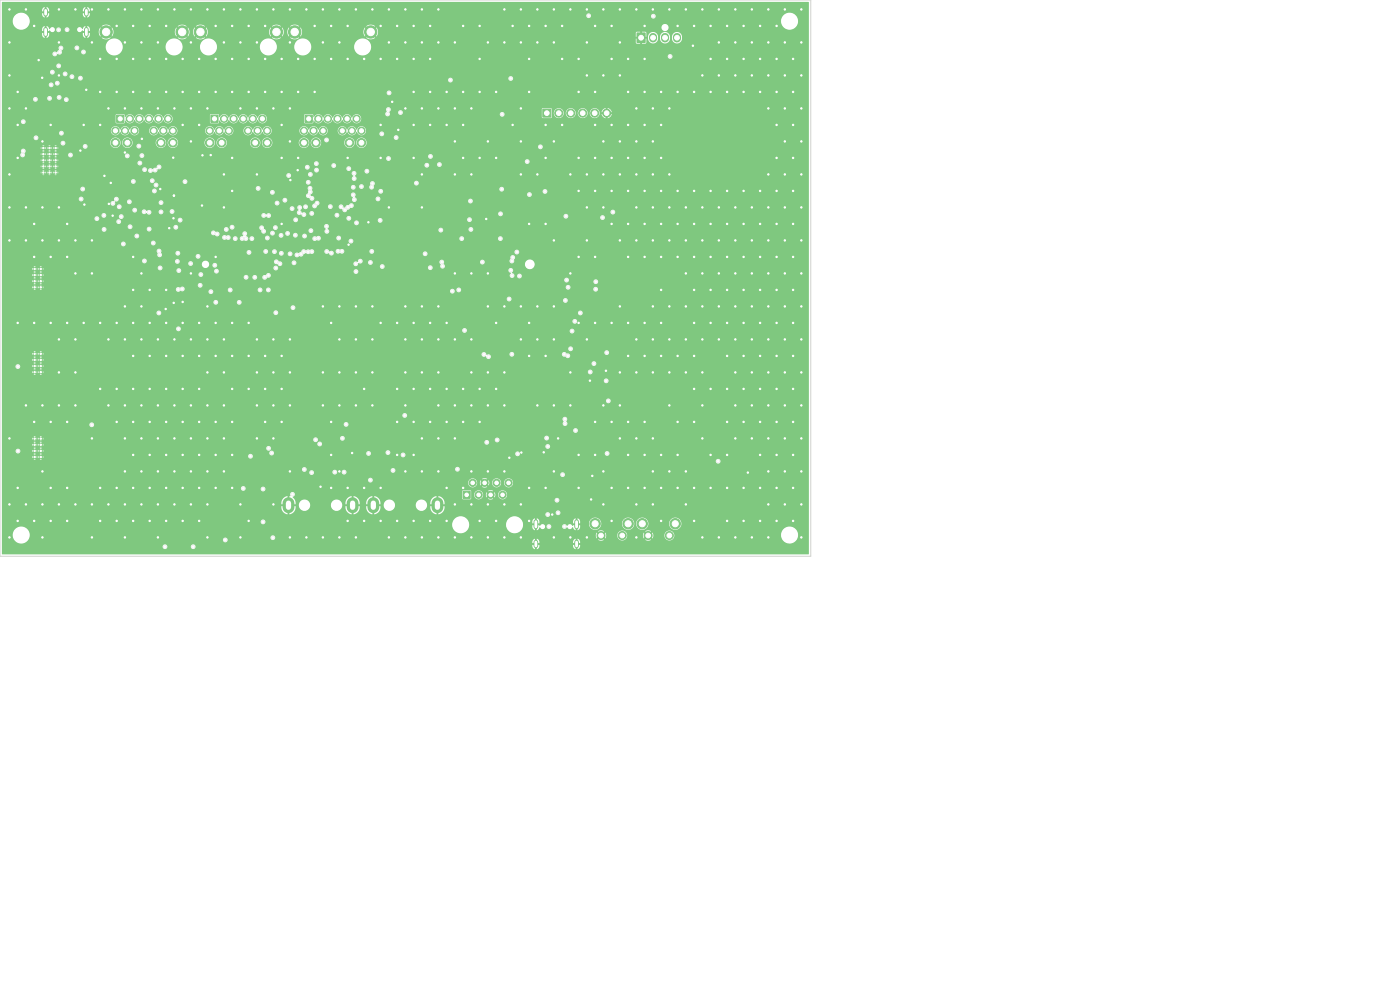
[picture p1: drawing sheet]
<svg xmlns="http://www.w3.org/2000/svg" width="297mm" height="210mm" viewBox="0 0 297 210" stroke-linecap="round" stroke-linejoin="round" font-family="sans-serif">
<path d="M61.2 106.7v.9M74.8 106.7v.9M79.2 106.7v.9M92.8 106.7v.9" fill="none" stroke="#7fc87f" stroke-width="2.5"/>
<g fill="#7fc87f" stroke="#7fc87f" stroke-width=".21">
<path d="M115.1 23.2h1.7v1.7h-1.7z"/>
<path d="M98.2 104.2h1.6v1.5h-1.6z"/>
<path d="M64.7 24.4h1.6v1.6h-1.6z"/>
<path d="M24.7 24.4h1.6v1.6h-1.6z"/>
<path d="M44.7 24.4h1.6v1.6h-1.6z"/>
<path d="M135.1 7h1.8v2h-1.8z"/>
<circle cx="7.4" cy="75.1" r=".3"/>
<circle cx="7.4" cy="76.3" r=".3"/>
<circle cx="7.3" cy="77.7" r=".3"/>
<circle cx="7.3" cy="79" r=".3"/>
<circle cx="8.7" cy="75.1" r=".3"/>
<circle cx="8.7" cy="76.3" r=".3"/>
<circle cx="8.6" cy="77.7" r=".3"/>
<circle cx="8.6" cy="79" r=".3"/>
<circle cx="118.5" cy="24" r=".85"/>
<circle cx="121.1" cy="24" r=".85"/>
<circle cx="123.6" cy="24" r=".85"/>
<circle cx="126.2" cy="24" r=".85"/>
<circle cx="128.7" cy="24" r=".85"/>
<circle cx="100.3" cy="102.4" r=".75"/>
<circle cx="101.5" cy="105" r=".75"/>
<circle cx="102.8" cy="102.4" r=".75"/>
<circle cx="104.1" cy="105" r=".75"/>
<circle cx="105.3" cy="102.4" r=".75"/>
<circle cx="106.6" cy="105" r=".75"/>
<circle cx="107.9" cy="102.4" r=".75"/>
<circle cx="133.3" cy="111.1" r="1.1"/>
<circle cx="126.3" cy="111.1" r="1.1"/>
<circle cx="132" cy="113.6" r=".85"/>
<circle cx="127.5" cy="113.6" r=".85"/>
<circle cx="67.5" cy="25.2" r=".76"/>
<circle cx="69.6" cy="25.2" r=".76"/>
<circle cx="71.6" cy="25.2" r=".76"/>
<circle cx="73.6" cy="25.2" r=".76"/>
<circle cx="75.7" cy="25.2" r=".76"/>
<circle cx="64.5" cy="27.7" r=".76"/>
<circle cx="66.5" cy="27.7" r=".76"/>
<circle cx="68.5" cy="27.7" r=".76"/>
<circle cx="72.6" cy="27.7" r=".76"/>
<circle cx="74.6" cy="27.7" r=".76"/>
<circle cx="76.7" cy="27.7" r=".76"/>
<circle cx="64.5" cy="30.3" r=".9"/>
<circle cx="67" cy="30.3" r=".9"/>
<circle cx="74.1" cy="30.3" r=".9"/>
<circle cx="76.7" cy="30.3" r=".9"/>
<circle cx="62.5" cy="6.8" r="1.32"/>
<circle cx="78.6" cy="6.8" r="1.3"/>
<circle cx="7.4" cy="93" r=".3"/>
<circle cx="7.3" cy="94.4" r=".3"/>
<circle cx="7.3" cy="95.7" r=".3"/>
<circle cx="7.3" cy="97" r=".3"/>
<circle cx="8.7" cy="93" r=".3"/>
<circle cx="8.6" cy="94.4" r=".3"/>
<circle cx="8.6" cy="95.7" r=".3"/>
<circle cx="8.6" cy="97" r=".3"/>
<circle cx="27.5" cy="25.2" r=".76"/>
<circle cx="29.6" cy="25.2" r=".76"/>
<circle cx="31.6" cy="25.2" r=".76"/>
<circle cx="33.6" cy="25.2" r=".76"/>
<circle cx="35.7" cy="25.2" r=".76"/>
<circle cx="24.5" cy="27.7" r=".76"/>
<circle cx="26.5" cy="27.7" r=".76"/>
<circle cx="28.5" cy="27.7" r=".76"/>
<circle cx="32.6" cy="27.7" r=".76"/>
<circle cx="34.6" cy="27.7" r=".76"/>
<circle cx="36.7" cy="27.7" r=".76"/>
<circle cx="24.5" cy="30.3" r=".9"/>
<circle cx="27" cy="30.3" r=".9"/>
<circle cx="34.1" cy="30.3" r=".9"/>
<circle cx="36.7" cy="30.3" r=".9"/>
<circle cx="22.5" cy="6.8" r="1.32"/>
<circle cx="38.6" cy="6.8" r="1.3"/>
<circle cx="143.3" cy="111.1" r="1.1"/>
<circle cx="136.3" cy="111.1" r="1.1"/>
<circle cx="142" cy="113.6" r=".85"/>
<circle cx="137.5" cy="113.6" r=".85"/>
<circle cx="47.5" cy="25.2" r=".76"/>
<circle cx="49.6" cy="25.2" r=".76"/>
<circle cx="51.6" cy="25.2" r=".76"/>
<circle cx="53.6" cy="25.2" r=".76"/>
<circle cx="55.7" cy="25.2" r=".76"/>
<circle cx="44.5" cy="27.7" r=".76"/>
<circle cx="46.5" cy="27.7" r=".76"/>
<circle cx="48.5" cy="27.7" r=".76"/>
<circle cx="52.6" cy="27.7" r=".76"/>
<circle cx="54.6" cy="27.7" r=".76"/>
<circle cx="56.7" cy="27.7" r=".76"/>
<circle cx="44.5" cy="30.3" r=".9"/>
<circle cx="47" cy="30.3" r=".9"/>
<circle cx="54.1" cy="30.3" r=".9"/>
<circle cx="56.7" cy="30.3" r=".9"/>
<circle cx="42.5" cy="6.8" r="1.32"/>
<circle cx="58.6" cy="6.8" r="1.3"/>
<circle cx="9.2" cy="31.4" r=".3"/>
<circle cx="9.2" cy="32.7" r=".3"/>
<circle cx="9.2" cy="34" r=".3"/>
<circle cx="9.2" cy="35.3" r=".3"/>
<circle cx="9.2" cy="36.6" r=".3"/>
<circle cx="10.5" cy="31.4" r=".3"/>
<circle cx="10.5" cy="32.7" r=".3"/>
<circle cx="10.5" cy="34" r=".3"/>
<circle cx="10.5" cy="35.3" r=".3"/>
<circle cx="10.5" cy="36.6" r=".3"/>
<circle cx="11.8" cy="31.4" r=".3"/>
<circle cx="11.8" cy="32.7" r=".3"/>
<circle cx="11.8" cy="34" r=".3"/>
<circle cx="11.8" cy="35.3" r=".3"/>
<circle cx="11.8" cy="36.6" r=".3"/>
<circle cx="7.3" cy="57" r=".3"/>
<circle cx="7.4" cy="58.4" r=".3"/>
<circle cx="7.4" cy="59.7" r=".3"/>
<circle cx="7.3" cy="61" r=".3"/>
<circle cx="8.6" cy="57" r=".3"/>
<circle cx="8.7" cy="58.4" r=".3"/>
<circle cx="8.7" cy="59.7" r=".3"/>
<circle cx="8.6" cy="61" r=".3"/>
</g>
<path d="M9.7 2.2v.8M9.7 6.2v1.1M18.3 2.2v.8M18.3 6.2v1.1M113.7 110.7v1.1M113.7 115v.8M122.3 110.7v1.1M122.3 115v.8" fill="none" stroke="#7fc87f" stroke-width="1"/>
<path d="M138.5 7.9v.3M141.1 7.9v.3M143.6 7.9v.3" fill="none" stroke="#7fc87f" stroke-width="1.7"/>
<g fill="#ececec" stroke="#ececec" stroke-width=".21">
<circle cx="58.5" cy="56.9" r=".3"/>
<circle cx="91.3" cy="56.8" r=".3"/>
<circle cx="17.2" cy="42.2" r=".3"/>
<circle cx="81.1" cy="56.5" r=".3"/>
<circle cx="28.2" cy="75.5" r=".3"/>
<circle cx="161.2" cy="110.5" r=".3"/>
<circle cx="156" cy="9" r=".3"/>
<circle cx="159.5" cy="79" r=".3"/>
<circle cx="131.5" cy="2" r=".3"/>
<circle cx="87.7" cy="5.5" r=".3"/>
<circle cx="31.8" cy="82.5" r=".3"/>
<circle cx="119.2" cy="26.5" r=".3"/>
<circle cx="147.2" cy="40.5" r=".3"/>
<circle cx="58" cy="107" r=".3"/>
<circle cx="70.3" cy="12.5" r=".3"/>
<circle cx="140.2" cy="75.5" r=".3"/>
<circle cx="170" cy="23" r=".3"/>
<circle cx="133.2" cy="75.5" r=".3"/>
<circle cx="49.3" cy="89.5" r=".3"/>
<circle cx="73.7" cy="12.5" r=".3"/>
<circle cx="45.7" cy="96.5" r=".3"/>
<circle cx="58" cy="23" r=".3"/>
<circle cx="86" cy="65" r=".3"/>
<circle cx="131.5" cy="37" r=".3"/>
<circle cx="100" cy="72" r=".3"/>
<circle cx="93" cy="65" r=".3"/>
<circle cx="84.3" cy="68.5" r=".3"/>
<circle cx="75.5" cy="65" r=".3"/>
<circle cx="150.8" cy="68.5" r=".3"/>
<circle cx="31.8" cy="12.5" r=".3"/>
<circle cx="52.7" cy="82.5" r=".3"/>
<circle cx="140.2" cy="103.5" r=".3"/>
<circle cx="131.5" cy="9" r=".3"/>
<circle cx="98.2" cy="19.5" r=".3"/>
<circle cx="30" cy="9" r=".3"/>
<circle cx="140.2" cy="19.5" r=".3"/>
<circle cx="129.8" cy="40.5" r=".3"/>
<circle cx="143.8" cy="40.5" r=".3"/>
<circle cx="159.5" cy="2" r=".3"/>
<circle cx="152.5" cy="9" r=".3"/>
<circle cx="79" cy="2" r=".3"/>
<circle cx="9" cy="30" r=".3"/>
<circle cx="80.7" cy="5.5" r=".3"/>
<circle cx="143.8" cy="19.5" r=".3"/>
<circle cx="73.7" cy="5.5" r=".3"/>
<circle cx="170" cy="72" r=".3"/>
<circle cx="44" cy="93" r=".3"/>
<circle cx="33.5" cy="100" r=".3"/>
<circle cx="112.2" cy="110.5" r=".3"/>
<circle cx="159.5" cy="93" r=".3"/>
<circle cx="52.7" cy="68.5" r=".3"/>
<circle cx="133.2" cy="96.5" r=".3"/>
<circle cx="89.5" cy="72" r=".3"/>
<circle cx="156" cy="72" r=".3"/>
<circle cx="28.2" cy="82.5" r=".3"/>
<circle cx="44" cy="107" r=".3"/>
<circle cx="28.2" cy="68.5" r=".3"/>
<circle cx="164.8" cy="75.5" r=".3"/>
<circle cx="124.5" cy="51" r=".3"/>
<circle cx="150.8" cy="54.5" r=".3"/>
<circle cx="128.5" cy="78.7" r=".3"/>
<circle cx="31.8" cy="68.5" r=".3"/>
<circle cx="170" cy="16" r=".3"/>
<circle cx="40.5" cy="2" r=".3"/>
<circle cx="14.2" cy="110.5" r=".3"/>
<circle cx="82.5" cy="2" r=".3"/>
<circle cx="38.7" cy="82.5" r=".3"/>
<circle cx="45.7" cy="89.5" r=".3"/>
<circle cx="129.8" cy="68.5" r=".3"/>
<circle cx="159.5" cy="58" r=".3"/>
<circle cx="163" cy="93" r=".3"/>
<circle cx="10.7" cy="89.5" r=".3"/>
<circle cx="38.7" cy="89.5" r=".3"/>
<circle cx="115.8" cy="26.5" r=".3"/>
<circle cx="2" cy="37" r=".3"/>
<circle cx="107" cy="2" r=".3"/>
<circle cx="149" cy="114" r=".3"/>
<circle cx="73.7" cy="33.5" r=".3"/>
<circle cx="18.3" cy="19.1" r=".3"/>
<circle cx="150.8" cy="19.5" r=".3"/>
<circle cx="94.7" cy="19.5" r=".3"/>
<circle cx="170" cy="107" r=".3"/>
<circle cx="122.8" cy="19.5" r=".3"/>
<circle cx="152.5" cy="44" r=".3"/>
<circle cx="157.7" cy="103.5" r=".3"/>
<circle cx="94.7" cy="110.5" r=".3"/>
<circle cx="96.5" cy="72" r=".3"/>
<circle cx="30" cy="107" r=".3"/>
<circle cx="161.2" cy="68.5" r=".3"/>
<circle cx="42.9" cy="43.6" r=".3"/>
<circle cx="108.8" cy="26.5" r=".3"/>
<circle cx="24.7" cy="68.5" r=".3"/>
<circle cx="136.8" cy="89.5" r=".3"/>
<circle cx="86" cy="79" r=".3"/>
<circle cx="42.2" cy="75.5" r=".3"/>
<circle cx="49.3" cy="12.5" r=".3"/>
<circle cx="8.9" cy="16.5" r=".3"/>
<circle cx="16" cy="86" r=".3"/>
<circle cx="54.5" cy="79" r=".3"/>
<circle cx="72" cy="100" r=".3"/>
<circle cx="100" cy="114" r=".3"/>
<circle cx="166.5" cy="107" r=".3"/>
<circle cx="168.2" cy="33.5" r=".3"/>
<circle cx="147.2" cy="47.5" r=".3"/>
<circle cx="79" cy="72" r=".3"/>
<circle cx="121" cy="58" r=".3"/>
<circle cx="21.2" cy="19.5" r=".3"/>
<circle cx="42.2" cy="19.5" r=".3"/>
<circle cx="31.8" cy="75.5" r=".3"/>
<circle cx="131.5" cy="30" r=".3"/>
<circle cx="101.7" cy="110.5" r=".3"/>
<circle cx="136.8" cy="47.5" r=".3"/>
<circle cx="93" cy="100" r=".3"/>
<circle cx="23" cy="23" r=".3"/>
<circle cx="35.9" cy="48.4" r=".3"/>
<circle cx="49.3" cy="33.5" r=".3"/>
<circle cx="16" cy="2" r=".3"/>
<circle cx="9" cy="107" r=".3"/>
<circle cx="103.5" cy="65" r=".3"/>
<circle cx="30" cy="2" r=".3"/>
<circle cx="135" cy="2" r=".3"/>
<circle cx="28.2" cy="89.5" r=".3"/>
<circle cx="34" cy="40.1" r=".3"/>
<circle cx="163" cy="65" r=".3"/>
<circle cx="157.8" cy="75.5" r=".3"/>
<circle cx="166.5" cy="16" r=".3"/>
<circle cx="100" cy="100" r=".3"/>
<circle cx="35.2" cy="110.5" r=".3"/>
<circle cx="82.5" cy="9" r=".3"/>
<circle cx="133.2" cy="47.5" r=".3"/>
<circle cx="37" cy="107" r=".3"/>
<circle cx="33.5" cy="72" r=".3"/>
<circle cx="133.2" cy="40.5" r=".3"/>
<circle cx="164.7" cy="19.5" r=".3"/>
<circle cx="168.2" cy="96.5" r=".3"/>
<circle cx="117.5" cy="86" r=".3"/>
<circle cx="38.7" cy="26.5" r=".3"/>
<circle cx="145.5" cy="100" r=".3"/>
<circle cx="161.2" cy="96.5" r=".3"/>
<circle cx="35.2" cy="89.5" r=".3"/>
<circle cx="82.5" cy="114" r=".3"/>
<circle cx="154.2" cy="110.5" r=".3"/>
<circle cx="166.5" cy="93" r=".3"/>
<circle cx="142" cy="86" r=".3"/>
<circle cx="166.5" cy="2" r=".3"/>
<circle cx="161.2" cy="61.5" r=".3"/>
<circle cx="75.5" cy="114" r=".3"/>
<circle cx="149" cy="72" r=".3"/>
<circle cx="37" cy="23" r=".3"/>
<circle cx="38.7" cy="103.5" r=".3"/>
<circle cx="36.8" cy="46.3" r=".3"/>
<circle cx="30" cy="100" r=".3"/>
<circle cx="152.5" cy="2" r=".3"/>
<circle cx="49.3" cy="96.5" r=".3"/>
<circle cx="138.5" cy="65" r=".3"/>
<circle cx="133.2" cy="103.5" r=".3"/>
<circle cx="93" cy="86" r=".3"/>
<circle cx="110.5" cy="23" r=".3"/>
<circle cx="154.2" cy="75.5" r=".3"/>
<circle cx="79" cy="79" r=".3"/>
<circle cx="87.7" cy="96.5" r=".3"/>
<circle cx="103.5" cy="9" r=".3"/>
<circle cx="159.5" cy="114" r=".3"/>
<circle cx="40.5" cy="93" r=".3"/>
<circle cx="129.8" cy="47.5" r=".3"/>
<circle cx="42.2" cy="68.5" r=".3"/>
<circle cx="129.8" cy="110.5" r=".3"/>
<circle cx="157.8" cy="61.5" r=".3"/>
<circle cx="142" cy="37" r=".3"/>
<circle cx="56.3" cy="89.5" r=".3"/>
<circle cx="52.7" cy="75.5" r=".3"/>
<circle cx="156" cy="65" r=".3"/>
<circle cx="36.9" cy="41.5" r=".3"/>
<circle cx="52.7" cy="19.5" r=".3"/>
<circle cx="166.5" cy="9" r=".3"/>
<circle cx="140.2" cy="26.5" r=".3"/>
<circle cx="54.5" cy="93" r=".3"/>
<circle cx="152.5" cy="58" r=".3"/>
<circle cx="159.5" cy="44" r=".3"/>
<circle cx="110.5" cy="65" r=".3"/>
<circle cx="56.3" cy="82.5" r=".3"/>
<circle cx="61.5" cy="2" r=".3"/>
<circle cx="164.7" cy="96.5" r=".3"/>
<circle cx="142" cy="23" r=".3"/>
<circle cx="124.5" cy="37" r=".3"/>
<circle cx="52.8" cy="12.5" r=".3"/>
<circle cx="150.8" cy="47.5" r=".3"/>
<circle cx="87.7" cy="19.5" r=".3"/>
<circle cx="72" cy="86" r=".3"/>
<circle cx="45.7" cy="75.5" r=".3"/>
<circle cx="14.2" cy="47.5" r=".3"/>
<circle cx="101.7" cy="12.5" r=".3"/>
<circle cx="68.5" cy="65" r=".3"/>
<circle cx="87.7" cy="82.5" r=".3"/>
<circle cx="108.8" cy="5.5" r=".3"/>
<circle cx="86" cy="2" r=".3"/>
<circle cx="59.7" cy="12.5" r=".3"/>
<circle cx="31.8" cy="5.5" r=".3"/>
<circle cx="59.7" cy="82.5" r=".3"/>
<circle cx="10.7" cy="54.5" r=".3"/>
<circle cx="68.5" cy="9" r=".3"/>
<circle cx="12.5" cy="16" r=".3"/>
<circle cx="47.5" cy="72" r=".3"/>
<circle cx="163" cy="2" r=".3"/>
<circle cx="157.7" cy="110.5" r=".3"/>
<circle cx="26.5" cy="9" r=".3"/>
<circle cx="140.2" cy="33.5" r=".3"/>
<circle cx="23.1" cy="43.2" r=".3"/>
<circle cx="40.5" cy="23" r=".3"/>
<circle cx="101.7" cy="33.5" r=".3"/>
<circle cx="35.2" cy="96.5" r=".3"/>
<circle cx="163" cy="58" r=".3"/>
<circle cx="138.5" cy="30" r=".3"/>
<circle cx="163" cy="16" r=".3"/>
<circle cx="98.2" cy="26.5" r=".3"/>
<circle cx="105.2" cy="19.5" r=".3"/>
<circle cx="114" cy="86" r=".3"/>
<circle cx="128" cy="37" r=".3"/>
<circle cx="112.2" cy="103.5" r=".3"/>
<circle cx="91.3" cy="5.5" r=".3"/>
<circle cx="91.3" cy="12.5" r=".3"/>
<circle cx="12.5" cy="79" r=".3"/>
<circle cx="161.2" cy="5.5" r=".3"/>
<circle cx="154.2" cy="47.5" r=".3"/>
<circle cx="59.7" cy="26.5" r=".3"/>
<circle cx="98.3" cy="5.5" r=".3"/>
<circle cx="150.8" cy="40.5" r=".3"/>
<circle cx="77.3" cy="103.5" r=".3"/>
<circle cx="58" cy="86" r=".3"/>
<circle cx="161.2" cy="103.5" r=".3"/>
<circle cx="138.5" cy="93" r=".3"/>
<circle cx="131.5" cy="93" r=".3"/>
<circle cx="103.5" cy="30" r=".3"/>
<circle cx="49.3" cy="19.5" r=".3"/>
<circle cx="45.7" cy="68.5" r=".3"/>
<circle cx="89.5" cy="23" r=".3"/>
<circle cx="125.4" cy="106" r=".3"/>
<circle cx="131.5" cy="51" r=".3"/>
<circle cx="68.5" cy="86" r=".3"/>
<circle cx="121" cy="114" r=".3"/>
<circle cx="114" cy="9" r=".3"/>
<circle cx="2" cy="2" r=".3"/>
<circle cx="152.5" cy="65" r=".3"/>
<circle cx="44" cy="2" r=".3"/>
<circle cx="30" cy="72" r=".3"/>
<circle cx="61.5" cy="86" r=".3"/>
<circle cx="156" cy="51" r=".3"/>
<circle cx="115.8" cy="103.5" r=".3"/>
<circle cx="122.8" cy="96.5" r=".3"/>
<circle cx="58" cy="93" r=".3"/>
<circle cx="23" cy="107" r=".3"/>
<circle cx="152.5" cy="16" r=".3"/>
<circle cx="2" cy="23" r=".3"/>
<circle cx="166.5" cy="23" r=".3"/>
<circle cx="7.2" cy="89.5" r=".3"/>
<circle cx="14.2" cy="68.5" r=".3"/>
<circle cx="156" cy="86" r=".3"/>
<circle cx="24.7" cy="110.5" r=".3"/>
<circle cx="98.2" cy="103.5" r=".3"/>
<circle cx="75.5" cy="2" r=".3"/>
<circle cx="149" cy="2" r=".3"/>
<circle cx="3.7" cy="68.5" r=".3"/>
<circle cx="91.3" cy="89.5" r=".3"/>
<circle cx="51" cy="114" r=".3"/>
<circle cx="163" cy="107" r=".3"/>
<circle cx="33.5" cy="23" r=".3"/>
<circle cx="157.8" cy="54.5" r=".3"/>
<circle cx="135" cy="114" r=".3"/>
<circle cx="118.4" cy="93" r=".3"/>
<circle cx="140.2" cy="54.5" r=".3"/>
<circle cx="164.8" cy="54.5" r=".3"/>
<circle cx="163" cy="44" r=".3"/>
<circle cx="63.2" cy="36.1" r=".3"/>
<circle cx="24.7" cy="82.5" r=".3"/>
<circle cx="94.7" cy="68.5" r=".3"/>
<circle cx="84.3" cy="110.5" r=".3"/>
<circle cx="87.7" cy="89.5" r=".3"/>
<circle cx="31.8" cy="103.5" r=".3"/>
<circle cx="142" cy="100" r=".3"/>
<circle cx="140.2" cy="110.5" r=".3"/>
<circle cx="61.5" cy="114" r=".3"/>
<circle cx="51" cy="107" r=".3"/>
<circle cx="91.3" cy="26.5" r=".3"/>
<circle cx="157.8" cy="12.5" r=".3"/>
<circle cx="164.8" cy="12.5" r=".3"/>
<circle cx="140.2" cy="47.5" r=".3"/>
<circle cx="163" cy="51" r=".3"/>
<circle cx="75.5" cy="72" r=".3"/>
<circle cx="93" cy="72" r=".3"/>
<circle cx="170" cy="9" r=".3"/>
<circle cx="114" cy="2" r=".3"/>
<circle cx="149" cy="86" r=".3"/>
<circle cx="37" cy="93" r=".3"/>
<circle cx="105.2" cy="68.5" r=".3"/>
<circle cx="2" cy="16" r=".3"/>
<circle cx="107" cy="65" r=".3"/>
<circle cx="157.8" cy="5.5" r=".3"/>
<circle cx="44" cy="79" r=".3"/>
<circle cx="38.7" cy="19.5" r=".3"/>
<circle cx="59.7" cy="47.5" r=".3"/>
<circle cx="44" cy="65" r=".3"/>
<circle cx="147" cy="9.7" r=".3"/>
<circle cx="7.2" cy="54.5" r=".3"/>
<circle cx="136.8" cy="5.5" r=".3"/>
<circle cx="105.2" cy="110.5" r=".3"/>
<circle cx="59.7" cy="33.5" r=".3"/>
<circle cx="115.4" cy="96" r=".3"/>
<circle cx="16" cy="72" r=".3"/>
<circle cx="33.5" cy="86" r=".3"/>
<circle cx="166.5" cy="79" r=".3"/>
<circle cx="75.5" cy="79" r=".3"/>
<circle cx="128" cy="2" r=".3"/>
<circle cx="168.2" cy="103.5" r=".3"/>
<circle cx="82.5" cy="44" r=".3"/>
<circle cx="74.7" cy="96.1" r=".3"/>
<circle cx="52.8" cy="5.5" r=".3"/>
<circle cx="124.5" cy="114" r=".3"/>
<circle cx="87.7" cy="33.5" r=".3"/>
<circle cx="128" cy="44" r=".3"/>
<circle cx="93" cy="9" r=".3"/>
<circle cx="2" cy="44" r=".3"/>
<circle cx="128" cy="30" r=".3"/>
<circle cx="161.2" cy="47.5" r=".3"/>
<circle cx="138.5" cy="37" r=".3"/>
<circle cx="129.8" cy="26.5" r=".3"/>
<circle cx="22.1" cy="37.3" r=".3"/>
<circle cx="124.5" cy="9" r=".3"/>
<circle cx="166.5" cy="30" r=".3"/>
<circle cx="93" cy="93" r=".3"/>
<circle cx="138.5" cy="23" r=".3"/>
<circle cx="156" cy="58" r=".3"/>
<circle cx="87.7" cy="110.5" r=".3"/>
<circle cx="161.2" cy="40.5" r=".3"/>
<circle cx="12.5" cy="9" r=".3"/>
<circle cx="72" cy="65" r=".3"/>
<circle cx="131.5" cy="79" r=".3"/>
<circle cx="28.2" cy="12.5" r=".3"/>
<circle cx="154.2" cy="61.5" r=".3"/>
<circle cx="89.5" cy="44" r=".3"/>
<circle cx="147.2" cy="19.5" r=".3"/>
<circle cx="164.7" cy="33.5" r=".3"/>
<circle cx="54.5" cy="86" r=".3"/>
<circle cx="9" cy="100" r=".3"/>
<circle cx="58" cy="79" r=".3"/>
<circle cx="168.2" cy="54.5" r=".3"/>
<circle cx="110.5" cy="114" r=".3"/>
<circle cx="121" cy="86" r=".3"/>
<circle cx="96.5" cy="30" r=".3"/>
<circle cx="86" cy="86" r=".3"/>
<circle cx="59.7" cy="89.5" r=".3"/>
<circle cx="42.9" cy="33" r=".3"/>
<circle cx="80.7" cy="110.5" r=".3"/>
<circle cx="72" cy="79" r=".3"/>
<circle cx="131.5" cy="65" r=".3"/>
<circle cx="170" cy="30" r=".3"/>
<circle cx="54.5" cy="23" r=".3"/>
<circle cx="58" cy="2" r=".3"/>
<circle cx="156" cy="44" r=".3"/>
<circle cx="89.5" cy="37" r=".3"/>
<circle cx="138.5" cy="51" r=".3"/>
<circle cx="170" cy="44" r=".3"/>
<circle cx="157.8" cy="68.5" r=".3"/>
<circle cx="56.3" cy="19.5" r=".3"/>
<circle cx="9" cy="44" r=".3"/>
<circle cx="152.5" cy="72" r=".3"/>
<circle cx="70.3" cy="96.5" r=".3"/>
<circle cx="37" cy="86" r=".3"/>
<circle cx="124.5" cy="72" r=".3"/>
<circle cx="150.8" cy="82.5" r=".3"/>
<circle cx="154.2" cy="89.5" r=".3"/>
<circle cx="35.2" cy="82.5" r=".3"/>
<circle cx="143.8" cy="54.5" r=".3"/>
<circle cx="147.2" cy="68.5" r=".3"/>
<circle cx="42.2" cy="89.5" r=".3"/>
<circle cx="154.2" cy="12.5" r=".3"/>
<circle cx="126.2" cy="5.5" r=".3"/>
<circle cx="157.8" cy="40.5" r=".3"/>
<circle cx="28.2" cy="110.5" r=".3"/>
<circle cx="91.3" cy="82.5" r=".3"/>
<circle cx="110.5" cy="107" r=".3"/>
<circle cx="147.2" cy="110.5" r=".3"/>
<circle cx="68.5" cy="79" r=".3"/>
<circle cx="126.2" cy="96.5" r=".3"/>
<circle cx="21.2" cy="103.5" r=".3"/>
<circle cx="42.2" cy="12.5" r=".3"/>
<circle cx="80.7" cy="33.5" r=".3"/>
<circle cx="61.5" cy="30" r=".3"/>
<circle cx="19.5" cy="114" r=".3"/>
<circle cx="12.5" cy="2" r=".3"/>
<circle cx="35.2" cy="103.5" r=".3"/>
<circle cx="133.2" cy="12.5" r=".3"/>
<circle cx="143.8" cy="75.5" r=".3"/>
<circle cx="136.8" cy="96.5" r=".3"/>
<circle cx="24.7" cy="103.5" r=".3"/>
<circle cx="49.3" cy="75.5" r=".3"/>
<circle cx="21.2" cy="82.5" r=".3"/>
<circle cx="112.2" cy="68.5" r=".3"/>
<circle cx="72" cy="9" r=".3"/>
<circle cx="91.3" cy="19.5" r=".3"/>
<circle cx="12.5" cy="44" r=".3"/>
<circle cx="93" cy="2" r=".3"/>
<circle cx="80.7" cy="26.5" r=".3"/>
<circle cx="80.7" cy="68.5" r=".3"/>
<circle cx="107" cy="107" r=".3"/>
<circle cx="112.2" cy="47.5" r=".3"/>
<circle cx="40.5" cy="107" r=".3"/>
<circle cx="149" cy="44" r=".3"/>
<circle cx="86" cy="72" r=".3"/>
<circle cx="63.3" cy="19.5" r=".3"/>
<circle cx="54.5" cy="72" r=".3"/>
<circle cx="96.5" cy="9" r=".3"/>
<circle cx="147.2" cy="5.5" r=".3"/>
<circle cx="96.5" cy="93" r=".3"/>
<circle cx="161.2" cy="12.5" r=".3"/>
<circle cx="164.7" cy="26.5" r=".3"/>
<circle cx="38.7" cy="96.5" r=".3"/>
<circle cx="163" cy="37" r=".3"/>
<circle cx="93" cy="23" r=".3"/>
<circle cx="136.8" cy="68.5" r=".3"/>
<circle cx="131.5" cy="86" r=".3"/>
<circle cx="159.5" cy="65" r=".3"/>
<circle cx="166.5" cy="58" r=".3"/>
<circle cx="128" cy="16" r=".3"/>
<circle cx="12.5" cy="86" r=".3"/>
<circle cx="136.8" cy="103.5" r=".3"/>
<circle cx="129.8" cy="5.5" r=".3"/>
<circle cx="107" cy="9" r=".3"/>
<circle cx="129.8" cy="103.5" r=".3"/>
<circle cx="147.2" cy="54.5" r=".3"/>
<circle cx="49.3" cy="82.5" r=".3"/>
<circle cx="103.5" cy="58" r=".3"/>
<circle cx="44" cy="86" r=".3"/>
<circle cx="96.5" cy="107" r=".3"/>
<circle cx="10.7" cy="110.5" r=".3"/>
<circle cx="44" cy="72" r=".3"/>
<circle cx="145.5" cy="107" r=".3"/>
<circle cx="156" cy="93" r=".3"/>
<circle cx="170" cy="86" r=".3"/>
<circle cx="117.5" cy="51" r=".3"/>
<circle cx="30" cy="58" r=".3"/>
<circle cx="49.3" cy="68.5" r=".3"/>
<circle cx="138.5" cy="44" r=".3"/>
<circle cx="103.5" cy="79" r=".3"/>
<circle cx="84.3" cy="89.5" r=".3"/>
<circle cx="103.5" cy="100" r=".3"/>
<circle cx="166.5" cy="65" r=".3"/>
<circle cx="59.7" cy="75.5" r=".3"/>
<circle cx="149" cy="51" r=".3"/>
<circle cx="47.5" cy="100" r=".3"/>
<circle cx="63.3" cy="33.5" r=".3"/>
<circle cx="42.2" cy="110.5" r=".3"/>
<circle cx="36.8" cy="33.5" r=".3"/>
<circle cx="86" cy="23" r=".3"/>
<circle cx="135" cy="37" r=".3"/>
<circle cx="164.8" cy="5.5" r=".3"/>
<circle cx="96.5" cy="86" r=".3"/>
<circle cx="61.5" cy="79" r=".3"/>
<circle cx="115.8" cy="5.5" r=".3"/>
<circle cx="37" cy="100" r=".3"/>
<circle cx="136.8" cy="12.5" r=".3"/>
<circle cx="8.2" cy="12.8" r=".3"/>
<circle cx="35.2" cy="75.5" r=".3"/>
<circle cx="70.3" cy="89.5" r=".3"/>
<circle cx="154.2" cy="68.5" r=".3"/>
<circle cx="72" cy="72" r=".3"/>
<circle cx="51" cy="2" r=".3"/>
<circle cx="52.7" cy="110.5" r=".3"/>
<circle cx="117.5" cy="9" r=".3"/>
<circle cx="156" cy="114" r=".3"/>
<circle cx="124.5" cy="2" r=".3"/>
<circle cx="166.5" cy="72" r=".3"/>
<circle cx="70.3" cy="5.5" r=".3"/>
<circle cx="10.7" cy="103.5" r=".3"/>
<circle cx="59.7" cy="19.5" r=".3"/>
<circle cx="40.5" cy="100" r=".3"/>
<circle cx="30" cy="86" r=".3"/>
<circle cx="66.7" cy="5.5" r=".3"/>
<circle cx="35.2" cy="12.5" r=".3"/>
<circle cx="161.2" cy="19.5" r=".3"/>
<circle cx="170" cy="79" r=".3"/>
<circle cx="142" cy="79" r=".3"/>
<circle cx="122.8" cy="33.5" r=".3"/>
<circle cx="49.3" cy="40.5" r=".3"/>
<circle cx="5.5" cy="2" r=".3"/>
<circle cx="168.2" cy="110.5" r=".3"/>
<circle cx="133.2" cy="68.5" r=".3"/>
<circle cx="136.8" cy="40.5" r=".3"/>
<circle cx="47.5" cy="9" r=".3"/>
<circle cx="163" cy="86" r=".3"/>
<circle cx="9" cy="51" r=".3"/>
<circle cx="110.5" cy="2" r=".3"/>
<circle cx="117.5" cy="65" r=".3"/>
<circle cx="100" cy="23" r=".3"/>
<circle cx="47.5" cy="93" r=".3"/>
<circle cx="135" cy="23" r=".3"/>
<circle cx="72" cy="2" r=".3"/>
<circle cx="42.2" cy="26.5" r=".3"/>
<circle cx="124.5" cy="44" r=".3"/>
<circle cx="23.5" cy="38.8" r=".3"/>
<circle cx="24.8" cy="5.5" r=".3"/>
<circle cx="31.8" cy="61.5" r=".3"/>
<circle cx="133.2" cy="54.5" r=".3"/>
<circle cx="136.8" cy="33.5" r=".3"/>
<circle cx="138.5" cy="107" r=".3"/>
<circle cx="117.5" cy="30" r=".3"/>
<circle cx="159.5" cy="16" r=".3"/>
<circle cx="149" cy="16" r=".3"/>
<circle cx="73.7" cy="110.5" r=".3"/>
<circle cx="170" cy="93" r=".3"/>
<circle cx="135" cy="107" r=".3"/>
<circle cx="89.5" cy="79" r=".3"/>
<circle cx="3.7" cy="103.5" r=".3"/>
<circle cx="143.8" cy="103.5" r=".3"/>
<circle cx="42.2" cy="103.5" r=".3"/>
<circle cx="163" cy="23" r=".3"/>
<circle cx="40.5" cy="86" r=".3"/>
<circle cx="150.8" cy="96.5" r=".3"/>
<circle cx="117.5" cy="2" r=".3"/>
<circle cx="73.7" cy="103.5" r=".3"/>
<circle cx="61.5" cy="9" r=".3"/>
<circle cx="114" cy="37" r=".3"/>
<circle cx="138.5" cy="100" r=".3"/>
<circle cx="156" cy="2" r=".3"/>
<circle cx="2" cy="114" r=".3"/>
<circle cx="147.2" cy="75.5" r=".3"/>
<circle cx="168.2" cy="82.5" r=".3"/>
<circle cx="157.7" cy="19.5" r=".3"/>
<circle cx="133.2" cy="19.5" r=".3"/>
<circle cx="19.5" cy="58" r=".3"/>
<circle cx="143.8" cy="96.5" r=".3"/>
<circle cx="154.2" cy="54.5" r=".3"/>
<circle cx="145.5" cy="65" r=".3"/>
<circle cx="129.8" cy="89.5" r=".3"/>
<circle cx="170" cy="51" r=".3"/>
<circle cx="42.2" cy="82.5" r=".3"/>
<circle cx="140.2" cy="40.5" r=".3"/>
<circle cx="23.9" cy="45.7" r=".3"/>
<circle cx="122.8" cy="68.5" r=".3"/>
<circle cx="154.2" cy="5.5" r=".3"/>
<circle cx="33.5" cy="93" r=".3"/>
<circle cx="110.5" cy="30" r=".3"/>
<circle cx="126.2" cy="19.5" r=".3"/>
<circle cx="5.5" cy="44" r=".3"/>
<circle cx="70.3" cy="68.5" r=".3"/>
<circle cx="89.5" cy="65" r=".3"/>
<circle cx="86" cy="114" r=".3"/>
<circle cx="78.1" cy="47.2" r=".3"/>
<circle cx="23" cy="72" r=".3"/>
<circle cx="86" cy="9" r=".3"/>
<circle cx="19.5" cy="93" r=".3"/>
<circle cx="94.7" cy="89.5" r=".3"/>
<circle cx="16" cy="58" r=".3"/>
<circle cx="19.5" cy="2" r=".3"/>
<circle cx="112.2" cy="75.5" r=".3"/>
<circle cx="30" cy="23" r=".3"/>
<circle cx="87.7" cy="26.5" r=".3"/>
<circle cx="47.5" cy="2" r=".3"/>
<circle cx="149" cy="65" r=".3"/>
<circle cx="84.3" cy="5.5" r=".3"/>
<circle cx="154.2" cy="40.5" r=".3"/>
<circle cx="136.8" cy="26.5" r=".3"/>
<circle cx="107" cy="114" r=".3"/>
<circle cx="133.2" cy="26.5" r=".3"/>
<circle cx="154.2" cy="19.5" r=".3"/>
<circle cx="103.1" cy="46.5" r=".3"/>
<circle cx="44" cy="100" r=".3"/>
<circle cx="66.7" cy="12.5" r=".3"/>
<circle cx="145.5" cy="58" r=".3"/>
<circle cx="19.5" cy="51" r=".3"/>
<circle cx="145.5" cy="72" r=".3"/>
<circle cx="150.8" cy="12.5" r=".3"/>
<circle cx="142" cy="51" r=".3"/>
<circle cx="79" cy="65" r=".3"/>
<circle cx="112.3" cy="12.5" r=".3"/>
<circle cx="163" cy="79" r=".3"/>
<circle cx="170" cy="65" r=".3"/>
<circle cx="158.6" cy="100.2" r=".3"/>
<circle cx="150.8" cy="5.5" r=".3"/>
<circle cx="166.5" cy="100" r=".3"/>
<circle cx="131.5" cy="16" r=".3"/>
<circle cx="21.3" cy="12.5" r=".3"/>
<circle cx="119.2" cy="12.5" r=".3"/>
<circle cx="136.8" cy="75.5" r=".3"/>
<circle cx="45.8" cy="5.5" r=".3"/>
<circle cx="166.5" cy="44" r=".3"/>
<circle cx="159.5" cy="72" r=".3"/>
<circle cx="44" cy="114" r=".3"/>
<circle cx="17.1" cy="32" r=".3"/>
<circle cx="45.7" cy="19.5" r=".3"/>
<circle cx="136.8" cy="19.5" r=".3"/>
<circle cx="129.8" cy="33.5" r=".3"/>
<circle cx="28.2" cy="96.5" r=".3"/>
<circle cx="145.5" cy="51" r=".3"/>
<circle cx="122.8" cy="54.5" r=".3"/>
<circle cx="157.8" cy="89.5" r=".3"/>
<circle cx="33.5" cy="9" r=".3"/>
<circle cx="74" cy="51.9" r=".3"/>
<circle cx="117.5" cy="114" r=".3"/>
<circle cx="10.7" cy="68.5" r=".3"/>
<circle cx="26.5" cy="107" r=".3"/>
<circle cx="149" cy="79" r=".3"/>
<circle cx="117.1" cy="109.2" r=".3"/>
<circle cx="54.5" cy="9" r=".3"/>
<circle cx="47.5" cy="44" r=".3"/>
<circle cx="156" cy="16" r=".3"/>
<circle cx="142" cy="65" r=".3"/>
<circle cx="24.7" cy="89.5" r=".3"/>
<circle cx="170" cy="2" r=".3"/>
<circle cx="26.5" cy="2" r=".3"/>
<circle cx="112.3" cy="5.5" r=".3"/>
<circle cx="138.5" cy="72" r=".3"/>
<circle cx="35.2" cy="65.6" r=".3"/>
<circle cx="80.7" cy="12.5" r=".3"/>
<circle cx="101.7" cy="5.5" r=".3"/>
<circle cx="112.2" cy="19.5" r=".3"/>
<circle cx="170" cy="100" r=".3"/>
<circle cx="28.2" cy="19.5" r=".3"/>
<circle cx="49.3" cy="103.5" r=".3"/>
<circle cx="61.6" cy="38.2" r=".3"/>
<circle cx="126.2" cy="33.5" r=".3"/>
<circle cx="164.8" cy="47.5" r=".3"/>
<circle cx="65" cy="2" r=".3"/>
<circle cx="10.7" cy="26.5" r=".3"/>
<circle cx="80.7" cy="103.5" r=".3"/>
<circle cx="2" cy="107" r=".3"/>
<circle cx="21.2" cy="110.5" r=".3"/>
<circle cx="140.2" cy="61.5" r=".3"/>
<circle cx="5.5" cy="23" r=".3"/>
<circle cx="122.8" cy="103.5" r=".3"/>
<circle cx="117.5" cy="100" r=".3"/>
<circle cx="147.2" cy="89.5" r=".3"/>
<circle cx="93" cy="79" r=".3"/>
<circle cx="14.2" cy="103.5" r=".3"/>
<circle cx="68.5" cy="114" r=".3"/>
<circle cx="45.8" cy="12.5" r=".3"/>
<circle cx="147.2" cy="103.5" r=".3"/>
<circle cx="166.5" cy="37" r=".3"/>
<circle cx="100" cy="107" r=".3"/>
<circle cx="23" cy="2" r=".3"/>
<circle cx="142" cy="72" r=".3"/>
<circle cx="40.5" cy="9" r=".3"/>
<circle cx="126.2" cy="40.5" r=".3"/>
<circle cx="164.8" cy="82.5" r=".3"/>
<circle cx="61.5" cy="23" r=".3"/>
<circle cx="166.5" cy="51" r=".3"/>
<circle cx="94.7" cy="103.5" r=".3"/>
<circle cx="142" cy="2" r=".3"/>
<circle cx="56.3" cy="5.5" r=".3"/>
<circle cx="147.2" cy="82.5" r=".3"/>
<circle cx="126.2" cy="26.5" r=".3"/>
<circle cx="164.8" cy="61.5" r=".3"/>
<circle cx="89.5" cy="9" r=".3"/>
<circle cx="37" cy="2" r=".3"/>
<circle cx="7.2" cy="47.5" r=".3"/>
<circle cx="40.5" cy="72" r=".3"/>
<circle cx="117.5" cy="72" r=".3"/>
<circle cx="170" cy="114" r=".3"/>
<circle cx="110.5" cy="72" r=".3"/>
<circle cx="61.5" cy="72" r=".3"/>
<circle cx="33.5" cy="2" r=".3"/>
<circle cx="115.8" cy="75.5" r=".3"/>
<circle cx="168.2" cy="68.5" r=".3"/>
<circle cx="103.5" cy="114" r=".3"/>
<circle cx="168.2" cy="75.5" r=".3"/>
<circle cx="61.5" cy="100" r=".3"/>
<circle cx="2" cy="93" r=".3"/>
<circle cx="89.5" cy="93" r=".3"/>
<circle cx="17.7" cy="26.5" r=".3"/>
<circle cx="33.5" cy="114" r=".3"/>
<circle cx="40.5" cy="58" r=".3"/>
<circle cx="35.2" cy="68.5" r=".3"/>
<circle cx="17.9" cy="43.4" r=".3"/>
<circle cx="96.5" cy="114" r=".3"/>
<circle cx="37" cy="72" r=".3"/>
<circle cx="135" cy="30" r=".3"/>
<circle cx="75.5" cy="86" r=".3"/>
<circle cx="124.5" cy="16" r=".3"/>
<circle cx="101.7" cy="19.5" r=".3"/>
<circle cx="143.8" cy="89.5" r=".3"/>
<circle cx="105.2" cy="82.5" r=".3"/>
<circle cx="63.3" cy="12.5" r=".3"/>
<circle cx="51" cy="23" r=".3"/>
<circle cx="35.2" cy="19.5" r=".3"/>
<circle cx="42.2" cy="96.5" r=".3"/>
<circle cx="94.7" cy="26.5" r=".3"/>
<circle cx="54.5" cy="37" r=".3"/>
<circle cx="96.5" cy="58" r=".3"/>
<circle cx="31.7" cy="96.5" r=".3"/>
<circle cx="154.2" cy="82.5" r=".3"/>
<circle cx="149" cy="93" r=".3"/>
<circle cx="170" cy="58" r=".3"/>
<circle cx="135" cy="72" r=".3"/>
<circle cx="161.2" cy="75.5" r=".3"/>
<circle cx="86" cy="100" r=".3"/>
<circle cx="136.8" cy="54.5" r=".3"/>
<circle cx="98.3" cy="82.5" r=".3"/>
<circle cx="110.5" cy="9" r=".3"/>
<circle cx="66.7" cy="19.5" r=".3"/>
<circle cx="147.2" cy="61.5" r=".3"/>
<circle cx="17.7" cy="68.5" r=".3"/>
<circle cx="166.5" cy="86" r=".3"/>
<circle cx="164.8" cy="89.5" r=".3"/>
<circle cx="93" cy="114" r=".3"/>
<circle cx="156" cy="79" r=".3"/>
<circle cx="114" cy="65" r=".3"/>
<circle cx="163" cy="114" r=".3"/>
<circle cx="83.2" cy="21.6" r=".3"/>
<circle cx="103.5" cy="86" r=".3"/>
<circle cx="68.5" cy="2" r=".3"/>
<circle cx="14.2" cy="89.5" r=".3"/>
<circle cx="3.7" cy="26.5" r=".3"/>
<circle cx="145.5" cy="79" r=".3"/>
<circle cx="135" cy="79" r=".3"/>
<circle cx="138.5" cy="79" r=".3"/>
<circle cx="168.2" cy="12.5" r=".3"/>
<circle cx="163" cy="9" r=".3"/>
<circle cx="115.8" cy="33.5" r=".3"/>
<circle cx="28.2" cy="103.5" r=".3"/>
<circle cx="164.7" cy="110.5" r=".3"/>
<circle cx="100" cy="58" r=".3"/>
<circle cx="68" cy="103.2" r=".3"/>
<circle cx="152.5" cy="51" r=".3"/>
<circle cx="133.2" cy="89.5" r=".3"/>
<circle cx="31.7" cy="110.5" r=".3"/>
<circle cx="157.8" cy="82.5" r=".3"/>
<circle cx="2" cy="51" r=".3"/>
<circle cx="72" cy="114" r=".3"/>
<circle cx="77.3" cy="82.5" r=".3"/>
<circle cx="126.2" cy="54.5" r=".3"/>
<circle cx="170" cy="37" r=".3"/>
<circle cx="26.5" cy="86" r=".3"/>
<circle cx="77.3" cy="110.5" r=".3"/>
<circle cx="121" cy="37" r=".3"/>
<circle cx="96.5" cy="37" r=".3"/>
<circle cx="49.3" cy="5.5" r=".3"/>
<circle cx="125.1" cy="80.7" r=".3"/>
<circle cx="89.5" cy="114" r=".3"/>
<circle cx="3.7" cy="19.5" r=".3"/>
<circle cx="100" cy="79" r=".3"/>
<circle cx="129.8" cy="12.5" r=".3"/>
<circle cx="89.5" cy="100" r=".3"/>
<circle cx="168.2" cy="19.5" r=".3"/>
<circle cx="21.2" cy="68.5" r=".3"/>
<circle cx="107" cy="100" r=".3"/>
<circle cx="140.2" cy="96.5" r=".3"/>
<circle cx="121" cy="79" r=".3"/>
<circle cx="126.2" cy="68.5" r=".3"/>
<circle cx="150.8" cy="61.5" r=".3"/>
<circle cx="135" cy="44" r=".3"/>
<circle cx="30" cy="65" r=".3"/>
<circle cx="16" cy="51" r=".3"/>
<circle cx="121" cy="2" r=".3"/>
<circle cx="154.2" cy="103.5" r=".3"/>
<circle cx="47.5" cy="37" r=".3"/>
<circle cx="38.7" cy="110.5" r=".3"/>
<circle cx="38.8" cy="12.5" r=".3"/>
<circle cx="35.2" cy="61.5" r=".3"/>
<circle cx="91.3" cy="68.5" r=".3"/>
<circle cx="14.2" cy="54.5" r=".3"/>
<circle cx="44.7" cy="32.9" r=".3"/>
<circle cx="94.7" cy="82.5" r=".3"/>
<circle cx="161.2" cy="54.5" r=".3"/>
<circle cx="56.3" cy="75.5" r=".3"/>
<circle cx="100" cy="86" r=".3"/>
<circle cx="108.1" cy="97.1" r=".3"/>
<circle cx="110.6" cy="96" r=".3"/>
<circle cx="28.2" cy="61.5" r=".3"/>
<circle cx="26.5" cy="32.3" r=".3"/>
<circle cx="7.2" cy="68.5" r=".3"/>
<circle cx="159.5" cy="51" r=".3"/>
<circle cx="31.7" cy="19.5" r=".3"/>
<circle cx="36.9" cy="64.3" r=".3"/>
<circle cx="16" cy="107" r=".3"/>
<circle cx="79" cy="86" r=".3"/>
<circle cx="128" cy="86" r=".3"/>
<circle cx="110.5" cy="37" r=".3"/>
<circle cx="26.5" cy="65" r=".3"/>
<circle cx="164.8" cy="40.5" r=".3"/>
<circle cx="87.7" cy="12.5" r=".3"/>
<circle cx="45.7" cy="54.5" r=".3"/>
<circle cx="168.2" cy="89.5" r=".3"/>
<circle cx="5.5" cy="107" r=".3"/>
<circle cx="105.2" cy="33.5" r=".3"/>
<circle cx="135" cy="93" r=".3"/>
<circle cx="122.8" cy="40.5" r=".3"/>
<circle cx="135" cy="51" r=".3"/>
<circle cx="2" cy="9" r=".3"/>
<circle cx="5.5" cy="51" r=".3"/>
<circle cx="12.5" cy="51" r=".3"/>
<circle cx="150.8" cy="103.5" r=".3"/>
<circle cx="100" cy="37" r=".3"/>
<circle cx="91.3" cy="110.5" r=".3"/>
<circle cx="115.8" cy="47.5" r=".3"/>
<circle cx="65" cy="114" r=".3"/>
<circle cx="128" cy="107" r=".3"/>
<circle cx="168.2" cy="61.5" r=".3"/>
<circle cx="159.5" cy="86" r=".3"/>
<circle cx="38.7" cy="75.5" r=".3"/>
<circle cx="58" cy="72" r=".3"/>
<circle cx="5.5" cy="86" r=".3"/>
<circle cx="125.6" cy="101" r=".3"/>
<circle cx="142" cy="44" r=".3"/>
<circle cx="33.5" cy="107" r=".3"/>
<circle cx="149" cy="58" r=".3"/>
<circle cx="98.2" cy="33.5" r=".3"/>
<circle cx="103.5" cy="107" r=".3"/>
<circle cx="9" cy="86" r=".3"/>
<circle cx="164.8" cy="68.5" r=".3"/>
<circle cx="168.2" cy="26.5" r=".3"/>
<circle cx="26.5" cy="100" r=".3"/>
<circle cx="12.5" cy="72" r=".3"/>
<circle cx="145.5" cy="44" r=".3"/>
<circle cx="154.2" cy="96.5" r=".3"/>
<circle cx="159.5" cy="9" r=".3"/>
<circle cx="47.5" cy="79" r=".3"/>
<circle cx="101.7" cy="82.5" r=".3"/>
<circle cx="119.2" cy="5.5" r=".3"/>
<circle cx="44" cy="23" r=".3"/>
<circle cx="19.5" cy="9" r=".3"/>
<circle cx="163" cy="72" r=".3"/>
<circle cx="168.2" cy="47.5" r=".3"/>
<circle cx="30.1" cy="29.5" r=".3"/>
<circle cx="7.2" cy="110.5" r=".3"/>
<circle cx="35.2" cy="5.5" r=".3"/>
<circle cx="31.8" cy="89.5" r=".3"/>
<circle cx="40.5" cy="30" r=".3"/>
<circle cx="3.7" cy="33.5" r=".3"/>
<circle cx="84.3" cy="12.5" r=".3"/>
<circle cx="56.3" cy="12.5" r=".3"/>
<circle cx="24.7" cy="19.5" r=".3"/>
<circle cx="12.5" cy="107" r=".3"/>
<circle cx="143.8" cy="47.5" r=".3"/>
<circle cx="26.5" cy="72" r=".3"/>
<circle cx="84.3" cy="96.5" r=".3"/>
<circle cx="26.5" cy="114" r=".3"/>
<circle cx="140.2" cy="68.5" r=".3"/>
<circle cx="70.3" cy="103.5" r=".3"/>
<circle cx="161.2" cy="82.5" r=".3"/>
<circle cx="28.2" cy="5.5" r=".3"/>
<circle cx="126.2" cy="89.5" r=".3"/>
<circle cx="87.7" cy="68.5" r=".3"/>
<circle cx="28.2" cy="54.5" r=".3"/>
<circle cx="84.5" cy="27.5" r=".3"/>
<circle cx="96.5" cy="23" r=".3"/>
<circle cx="143.8" cy="5.5" r=".3"/>
<circle cx="47.5" cy="86" r=".3"/>
<circle cx="3.7" cy="110.5" r=".3"/>
<circle cx="98.3" cy="89.5" r=".3"/>
<circle cx="107" cy="86" r=".3"/>
<circle cx="21.2" cy="26.5" r=".3"/>
<circle cx="163" cy="100" r=".3"/>
<circle cx="101.7" cy="89.5" r=".3"/>
<circle cx="16" cy="79" r=".3"/>
<circle cx="161.2" cy="89.5" r=".3"/>
<circle cx="45.7" cy="103.5" r=".3"/>
<circle cx="89.5" cy="2" r=".3"/>
<circle cx="38.8" cy="68.5" r=".3"/>
<circle cx="168.2" cy="40.5" r=".3"/>
<circle cx="7.3" cy="5.5" r=".3"/>
<circle cx="51" cy="9" r=".3"/>
<circle cx="26.5" cy="93" r=".3"/>
<circle cx="138.5" cy="2" r=".3"/>
<circle cx="30" cy="93" r=".3"/>
<circle cx="152.5" cy="114" r=".3"/>
<circle cx="145.5" cy="2" r=".3"/>
<circle cx="84.3" cy="82.5" r=".3"/>
<circle cx="157.8" cy="47.5" r=".3"/>
<circle cx="19.5" cy="107" r=".3"/>
<circle cx="164.7" cy="103.5" r=".3"/>
<circle cx="122.8" cy="12.5" r=".3"/>
<circle cx="107" cy="79" r=".3"/>
<circle cx="54.5" cy="2" r=".3"/>
<circle cx="38.7" cy="64" r=".3"/>
<circle cx="24.8" cy="12.5" r=".3"/>
<circle cx="26.5" cy="23" r=".3"/>
<circle cx="23" cy="86" r=".3"/>
<circle cx="9" cy="114" r=".3"/>
<circle cx="128" cy="100" r=".3"/>
<circle cx="77.3" cy="12.5" r=".3"/>
<circle cx="133.2" cy="33.5" r=".3"/>
<circle cx="114" cy="72" r=".3"/>
<circle cx="15.3" cy="16.3" r=".3"/>
<circle cx="108.6" cy="58.5" r=".3"/>
<circle cx="126.4" cy="59.8" r=".3"/>
<circle cx="120.2" cy="59.4" r=".3"/>
<circle cx="13.8" cy="15.7" r=".3"/>
<circle cx="120.5" cy="60.9" r=".3"/>
<circle cx="108.4" cy="57.4" r=".3"/>
<circle cx="112.3" cy="41.3" r=".3"/>
<circle cx="142.2" cy="12" r=".3"/>
<circle cx="62.1" cy="104.9" r=".3"/>
<circle cx="106.2" cy="50.6" r=".3"/>
<circle cx="111.8" cy="34.3" r=".3"/>
<circle cx="102.3" cy="55.6" r=".3"/>
<circle cx="99.9" cy="48.7" r=".3"/>
<circle cx="93.7" cy="55.6" r=".3"/>
<circle cx="90.2" cy="53.8" r=".3"/>
<circle cx="78.9" cy="53.3" r=".3"/>
<circle cx="72.5" cy="53.3" r=".3"/>
<circle cx="85.9" cy="88.1" r=".3"/>
<circle cx="74.5" cy="51.1" r=".3"/>
<circle cx="91.3" cy="33.2" r=".3"/>
<circle cx="88.3" cy="38.8" r=".3"/>
<circle cx="93.5" cy="48.8" r=".3"/>
<circle cx="71.7" cy="53.3" r=".3"/>
<circle cx="71.9" cy="50.5" r=".3"/>
<circle cx="90.5" cy="35" r=".3"/>
<circle cx="72.6" cy="93" r=".3"/>
<circle cx="69.3" cy="53.4" r=".3"/>
<circle cx="70.3" cy="53.7" r=".3"/>
<circle cx="73.4" cy="90" r=".3"/>
<circle cx="67.6" cy="50.5" r=".3"/>
<circle cx="69.3" cy="49.1" r=".3"/>
<circle cx="67.8" cy="94.2" r=".3"/>
<circle cx="69.3" cy="48" r=".3"/>
<circle cx="66.9" cy="93.3" r=".3"/>
<circle cx="66.8" cy="50.6" r=".3"/>
<circle cx="73" cy="100.2" r=".3"/>
<circle cx="66.2" cy="53.4" r=".3"/>
<circle cx="71" cy="100.2" r=".3"/>
<circle cx="65.4" cy="53.4" r=".3"/>
<circle cx="64.4" cy="53.4" r=".3"/>
<circle cx="66.1" cy="100.3" r=".3"/>
<circle cx="64.6" cy="99.6" r=".3"/>
<circle cx="63.9" cy="53.9" r=".3"/>
<circle cx="49.2" cy="48.2" r=".3"/>
<circle cx="62.7" cy="49.9" r=".3"/>
<circle cx="63" cy="54.1" r=".3"/>
<circle cx="57.6" cy="96.1" r=".3"/>
<circle cx="75.2" cy="42.4" r=".3"/>
<circle cx="64.6" cy="50.1" r=".3"/>
<circle cx="66" cy="48.9" r=".3"/>
<circle cx="74.6" cy="43.6" r=".3"/>
<circle cx="73.8" cy="44" r=".3"/>
<circle cx="61.5" cy="53.8" r=".3"/>
<circle cx="108.8" cy="54.6" r=".3"/>
<circle cx="127.8" cy="46.2" r=".3"/>
<circle cx="61" cy="49.5" r=".3"/>
<circle cx="73.1" cy="44.5" r=".3"/>
<circle cx="66.1" cy="45.3" r=".3"/>
<circle cx="63.6" cy="44" r=".3"/>
<circle cx="64.5" cy="45.5" r=".3"/>
<circle cx="120.1" cy="45.9" r=".3"/>
<circle cx="108.6" cy="55.4" r=".3"/>
<circle cx="56.7" cy="50.5" r=".3"/>
<circle cx="74" cy="46.3" r=".3"/>
<circle cx="58.2" cy="53.4" r=".3"/>
<circle cx="62.7" cy="46.6" r=".3"/>
<circle cx="59.6" cy="49.9" r=".3"/>
<circle cx="63.5" cy="45.1" r=".3"/>
<circle cx="58.4" cy="48.3" r=".3"/>
<circle cx="108.4" cy="16.6" r=".3"/>
<circle cx="99.8" cy="42.6" r=".3"/>
<circle cx="98.5" cy="70.1" r=".3"/>
<circle cx="99.6" cy="46.6" r=".3"/>
<circle cx="55.9" cy="45.7" r=".3"/>
<circle cx="57.8" cy="49.5" r=".3"/>
<circle cx="58.8" cy="43.1" r=".3"/>
<circle cx="62" cy="44.3" r=".3"/>
<circle cx="37.9" cy="69.8" r=".3"/>
<circle cx="58.5" cy="66.3" r=".3"/>
<circle cx="121" cy="74" r=".3"/>
<circle cx="102.7" cy="75.2" r=".3"/>
<circle cx="108.6" cy="75.2" r=".3"/>
<circle cx="50.7" cy="64.1" r=".3"/>
<circle cx="56.9" cy="61.5" r=".3"/>
<circle cx="103.6" cy="75.7" r=".3"/>
<circle cx="59.7" cy="53.7" r=".3"/>
<circle cx="67.3" cy="43.1" r=".3"/>
<circle cx="34" cy="56.8" r=".3"/>
<circle cx="56.9" cy="58.4" r=".3"/>
<circle cx="96" cy="61.8" r=".3"/>
<circle cx="75.5" cy="57.6" r=".3"/>
<circle cx="56.4" cy="53.3" r=".3"/>
<circle cx="64.8" cy="43.9" r=".3"/>
<circle cx="57" cy="45.7" r=".3"/>
<circle cx="37.9" cy="57.4" r=".3"/>
<circle cx="72.4" cy="43.9" r=".3"/>
<circle cx="30.6" cy="55.4" r=".3"/>
<circle cx="51.6" cy="103.6" r=".3"/>
<circle cx="56.2" cy="58.8" r=".3"/>
<circle cx="93.2" cy="34.9" r=".3"/>
<circle cx="81" cy="28.4" r=".3"/>
<circle cx="12.5" cy="20.7" r=".3"/>
<circle cx="125.2" cy="78.9" r=".3"/>
<circle cx="18.1" cy="31.1" r=".3"/>
<circle cx="80.6" cy="46.7" r=".3"/>
<circle cx="78.8" cy="39.7" r=".3"/>
<circle cx="122.1" cy="91.3" r=".3"/>
<circle cx="65.8" cy="37" r=".3"/>
<circle cx="55.9" cy="49.1" r=".3"/>
<circle cx="65.4" cy="41.5" r=".3"/>
<circle cx="114.6" cy="31.2" r=".3"/>
<circle cx="76.4" cy="55.4" r=".3"/>
<circle cx="55.5" cy="48.3" r=".3"/>
<circle cx="65.8" cy="40.7" r=".3"/>
<circle cx="55.2" cy="61.5" r=".3"/>
<circle cx="106.5" cy="24.3" r=".3"/>
<circle cx="65.8" cy="39.9" r=".3"/>
<circle cx="57.8" cy="40.8" r=".3"/>
<circle cx="126.4" cy="61.4" r=".3"/>
<circle cx="93.9" cy="56.5" r=".3"/>
<circle cx="110.2" cy="58.6" r=".3"/>
<circle cx="78.6" cy="55.7" r=".3"/>
<circle cx="12.6" cy="11.1" r=".3"/>
<circle cx="16.3" cy="10.2" r=".3"/>
<circle cx="54" cy="58.8" r=".3"/>
<circle cx="53.4" cy="50.6" r=".3"/>
<circle cx="31.6" cy="48.6" r=".3"/>
<circle cx="51.9" cy="49.6" r=".3"/>
<circle cx="52.2" cy="58.8" r=".3"/>
<circle cx="52.2" cy="50.6" r=".3"/>
<circle cx="45.6" cy="56.3" r=".3"/>
<circle cx="51.4" cy="50.6" r=".3"/>
<circle cx="45.9" cy="57.5" r=".3"/>
<circle cx="52.8" cy="53.5" r=".3"/>
<circle cx="54.8" cy="40" r=".3"/>
<circle cx="31.6" cy="45" r=".3"/>
<circle cx="49.9" cy="50.6" r=".3"/>
<circle cx="42.6" cy="58.2" r=".3"/>
<circle cx="48" cy="48.7" r=".3"/>
<circle cx="48.8" cy="61.5" r=".3"/>
<circle cx="38.7" cy="61.3" r=".3"/>
<circle cx="37.6" cy="55.5" r=".3"/>
<circle cx="48.4" cy="50.4" r=".3"/>
<circle cx="47.6" cy="50.4" r=".3"/>
<circle cx="109.6" cy="53.5" r=".3"/>
<circle cx="130" cy="45" r=".3"/>
<circle cx="42" cy="54.4" r=".3"/>
<circle cx="40.4" cy="55.9" r=".3"/>
<circle cx="37.8" cy="61.4" r=".3"/>
<circle cx="45.8" cy="64.1" r=".3"/>
<circle cx="3.8" cy="95.7" r=".3"/>
<circle cx="3.8" cy="77.8" r=".3"/>
<circle cx="33.7" cy="66.4" r=".3"/>
<circle cx="74.9" cy="39.7" r=".3"/>
<circle cx="42.5" cy="60.5" r=".3"/>
<circle cx="44.7" cy="61.9" r=".3"/>
<circle cx="128.8" cy="96.2" r=".3"/>
<circle cx="129.1" cy="85" r=".3"/>
<circle cx="126" cy="77.1" r=".3"/>
<circle cx="62.2" cy="65.3" r=".3"/>
<circle cx="12.9" cy="10.2" r=".3"/>
<circle cx="14.2" cy="6.3" r=".3"/>
<circle cx="12.4" cy="6.3" r=".3"/>
<circle cx="11.6" cy="11.4" r=".3"/>
<circle cx="59.4" cy="55.9" r=".3"/>
<circle cx="97.3" cy="61.5" r=".3"/>
<circle cx="108" cy="63.4" r=".3"/>
<circle cx="75.5" cy="56" r=".3"/>
<circle cx="45.3" cy="49.4" r=".3"/>
<circle cx="119.9" cy="63.7" r=".3"/>
<circle cx="17.1" cy="16.6" r=".3"/>
<circle cx="12.2" cy="17.6" r=".3"/>
<circle cx="12.5" cy="14" r=".3"/>
<circle cx="10.9" cy="18" r=".3"/>
<circle cx="11.1" cy="15.3" r=".3"/>
<circle cx="17.7" cy="11" r=".3"/>
<circle cx="4.9" cy="32" r=".3"/>
<circle cx="4.9" cy="25.8" r=".3"/>
<circle cx="14.1" cy="21.1" r=".3"/>
<circle cx="7.6" cy="29.2" r=".3"/>
<circle cx="7.5" cy="21.1" r=".3"/>
<circle cx="10.5" cy="20.9" r=".3"/>
<circle cx="4.8" cy="32.9" r=".3"/>
<circle cx="13" cy="28.2" r=".3"/>
<circle cx="15" cy="32.9" r=".3"/>
<circle cx="13.4" cy="30.4" r=".3"/>
<circle cx="17.5" cy="40.1" r=".3"/>
<circle cx="124.9" cy="3.3" r=".3"/>
<circle cx="82.3" cy="96" r=".3"/>
<circle cx="105.5" cy="93.3" r=".3"/>
<circle cx="27" cy="33.1" r=".3"/>
<circle cx="74" cy="35.8" r=".3"/>
<circle cx="19.5" cy="90.1" r=".3"/>
<circle cx="128.6" cy="80.8" r=".3"/>
<circle cx="29.5" cy="31" r=".3"/>
<circle cx="119.9" cy="89.9" r=".3"/>
<circle cx="106.2" cy="45.4" r=".3"/>
<circle cx="60.4" cy="42.5" r=".3"/>
<circle cx="33.7" cy="35.4" r=".3"/>
<circle cx="67.1" cy="34.7" r=".3"/>
<circle cx="33.7" cy="53.3" r=".3"/>
<circle cx="39.2" cy="38.5" r=".3"/>
<circle cx="128.7" cy="74.8" r=".3"/>
<circle cx="138.6" cy="3.4" r=".3"/>
<circle cx="37.3" cy="48.2" r=".3"/>
<circle cx="66.7" cy="43.7" r=".3"/>
<circle cx="69.3" cy="29.7" r=".3"/>
<circle cx="71.5" cy="45.6" r=".3"/>
<circle cx="67.1" cy="36.1" r=".3"/>
<circle cx="65.2" cy="35.5" r=".3"/>
<circle cx="74.9" cy="41.3" r=".3"/>
<circle cx="66.2" cy="42.1" r=".3"/>
<circle cx="70.1" cy="43.8" r=".3"/>
<circle cx="31.9" cy="36.2" r=".3"/>
<circle cx="34.2" cy="43" r=".3"/>
<circle cx="27.4" cy="42.8" r=".3"/>
<circle cx="36.5" cy="44.9" r=".3"/>
<circle cx="38.2" cy="46.7" r=".3"/>
<circle cx="33.9" cy="54.1" r=".3"/>
<circle cx="34.2" cy="45" r=".3"/>
<circle cx="37.7" cy="53.7" r=".3"/>
<circle cx="28.6" cy="44.6" r=".3"/>
<circle cx="32.5" cy="51.6" r=".3"/>
<circle cx="30.6" cy="44.9" r=".3"/>
<circle cx="29" cy="50.1" r=".3"/>
<circle cx="27.6" cy="48.1" r=".3"/>
<circle cx="32.8" cy="40.5" r=".3"/>
<circle cx="33.1" cy="39.2" r=".3"/>
<circle cx="20.6" cy="46.4" r=".3"/>
<circle cx="25.7" cy="46" r=".3"/>
<circle cx="22.1" cy="48.7" r=".3"/>
<circle cx="25.2" cy="47" r=".3"/>
<circle cx="25.3" cy="43.9" r=".3"/>
<circle cx="26.2" cy="51.8" r=".3"/>
<circle cx="28.3" cy="38.5" r=".3"/>
<circle cx="29.7" cy="34.6" r=".3"/>
<circle cx="24.7" cy="42.2" r=".3"/>
<circle cx="22" cy="45.7" r=".3"/>
<circle cx="23.9" cy="43.1" r=".3"/>
<circle cx="30.7" cy="36" r=".3"/>
<circle cx="30.1" cy="33" r=".3"/>
<circle cx="32.3" cy="38.3" r=".3"/>
<circle cx="32.9" cy="36.1" r=".3"/>
<circle cx="95.6" cy="17" r=".3"/>
<circle cx="70.8" cy="35.1" r=".3"/>
<circle cx="65.4" cy="38.7" r=".3"/>
<circle cx="61.2" cy="37.2" r=".3"/>
<circle cx="84" cy="29.2" r=".3"/>
<circle cx="76.7" cy="39.6" r=".3"/>
<circle cx="80.8" cy="40.6" r=".3"/>
<circle cx="79" cy="38.9" r=".3"/>
<circle cx="80.2" cy="42.2" r=".3"/>
<circle cx="82.4" cy="33.6" r=".3"/>
<circle cx="75.1" cy="37.9" r=".3"/>
<circle cx="77.8" cy="36.3" r=".3"/>
<circle cx="75.1" cy="36.8" r=".3"/>
<circle cx="75.6" cy="47.3" r=".3"/>
<circle cx="82.4" cy="23.2" r=".3"/>
<circle cx="82.2" cy="24.2" r=".3"/>
<circle cx="82.5" cy="19.7" r=".3"/>
<circle cx="85" cy="23.9" r=".3"/>
<circle cx="55.8" cy="103.7" r=".3"/>
<circle cx="53.1" cy="96.8" r=".3"/>
<circle cx="55.8" cy="110.7" r=".3"/>
<circle cx="57.9" cy="114.1" r=".3"/>
<circle cx="58.6" cy="55.5" r=".3"/>
<circle cx="57" cy="95.1" r=".3"/>
<circle cx="62.4" cy="55.7" r=".3"/>
<circle cx="46.1" cy="49.6" r=".3"/>
<circle cx="83.4" cy="99.8" r=".3"/>
<circle cx="85.5" cy="96.5" r=".3"/>
<circle cx="97.9" cy="50.6" r=".3"/>
<circle cx="78.2" cy="96.2" r=".3"/>
<circle cx="116.4" cy="111.7" r=".3"/>
<circle cx="116.2" cy="109.2" r=".3"/>
<circle cx="118.4" cy="108.8" r=".3"/>
<circle cx="119.8" cy="111.7" r=".3"/>
<circle cx="119.8" cy="88.9" r=".3"/>
<circle cx="116.2" cy="94.7" r=".3"/>
<circle cx="118.2" cy="106.1" r=".3"/>
<circle cx="119.4" cy="100.7" r=".3"/>
<circle cx="103.3" cy="93.8" r=".3"/>
<circle cx="109.8" cy="96.3" r=".3"/>
<circle cx="106.4" cy="40.1" r=".3"/>
<circle cx="116" cy="92.9" r=".3"/>
<circle cx="152.3" cy="97.8" r=".3"/>
<circle cx="115.6" cy="40.6" r=".3"/>
<circle cx="97" cy="99.5" r=".3"/>
<circle cx="121.9" cy="68.2" r=".3"/>
<circle cx="78.6" cy="101.8" r=".3"/>
<circle cx="119.7" cy="75.2" r=".3"/>
<circle cx="35" cy="116" r=".3"/>
<circle cx="123.1" cy="66.4" r=".3"/>
<circle cx="41" cy="116" r=".3"/>
<circle cx="120.5" cy="75.5" r=".3"/>
<circle cx="47.8" cy="114.5" r=".3"/>
<circle cx="121.4" cy="70.2" r=".3"/>
</g>
<path d="M.4 .4l171.2 .1v117.1l-171.2-.1v-1.5h34.1l.2 .3a.5 .5 0 0 0 .5 .1 .5 .5 0 0 0 .3-.4h5l.1 .2a.5 .5 0 0 0 .6 .2 .5 .5 0 0 0 .3-.6h71.4l.2 .5 .4 .2v-.5h.4v.5l.4-.3 .1-.4h7.2l.1 .5 .4 .2v-.5h.4v.5l.3-.2 .3-.4v-.3h-.5v-.4h.5v-.2l-.2-.5-.3-.2-.1 .5h-.4v-.5h-.2l-.3 .4v.5h.4v.4h-.4v.2h-7.2v-.2h-.4v-.4h.4v-.5l-.5-.4v.5h-.4v-.5l-.3 .1-.3 .5v.3h.5v.4h-.5v.2h-71.4a.51 .51 0 0 0-.6-.3 .51 .51 0 0 0-.4 .5h-5v-.2a.51 .51 0 0 0-.6-.3 .51 .51 0 0 0-.4 .5h-34.1v-2.4h2.3v.3a1.8 1.8 0 0 0 1.4 1.4 1.8 1.8 0 0 0 1.9-.8h41.3v.2a.5 .5 0 0 0 .8 .2 .5 .5 0 0 0-.2-.8h9.5v.1a.51 .51 0 0 0 .8 .2 .51 .51 0 0 0-.1-.8h68.3l.2 .6 .4-.4 .3 .3-.4 .4 .5 .2 .7-.2-.4-.4 .3-.3 .4 .4 .2-.6h2.3l.1 .2a1.06 1.06 0 0 0 1.1 .9 1.06 1.06 0 0 0 1-1.1h3.3l.2 .6 .4-.4 .3 .3-.4 .4 .5 .2 .7-.2-.4-.4 .3-.3 .4 .4 .2-.6h2.3l.1 .2a1.05 1.05 0 0 0 1.1 .9 1.05 1.05 0 0 0 1-1.1h22.6v.3a1.81 1.81 0 0 0 3 1 1.81 1.81 0 0 0-.5-3.1 1.81 1.81 0 0 0-2.5 1.8h-22.6a1.06 1.06 0 0 0-1.1-1.1 1.06 1.06 0 0 0-1.1 1.1h-2.3l-.2-.6-.4 .4-.3-.3 .4-.4-.5-.2-.7 .2 .4 .4-.3 .3-.4-.4-.2 .6h-3.3a1.06 1.06 0 0 0-1.1-1.1 1.06 1.06 0 0 0-1.1 1.1h-2.3l-.2-.6-.4 .4-.3-.3 .4-.4-.7-.2-.5 .2 .4 .4-.3 .3-.4-.4-.2 .6h-68.6l-.2 .1-.2 .4-9.7-.1-.3 .3-.1 .2h-41.3a1.8 1.8 0 0 0-1-2.7 1.8 1.8 0 0 0-2.3 1.8h-2.3v-2.1h95.5l.1 .2a1.81 1.81 0 0 0 1.9 1.4 1.81 1.81 0 0 0 1.6-1.6h7.9v.2a1.8 1.8 0 0 0 1.7 1.4 1.8 1.8 0 0 0 1.8-1.3h2l.2 .5 .4 .2v-.5h.4v.5l.3-.2 .3-.5a.58 .58 0 0 0 .6 .4 .58 .58 0 0 0 .5-.5h.3l.1 .3a.5 .5 0 0 0 .6 .2 .5 .5 0 0 0 .4-.5h2.2l.2 .4a.7 .7 0 0 0 1-.2 .58 .58 0 0 0 .6 .3 .58 .58 0 0 0 .5-.4l.2 .5 .4 .2v-.5h.4v.5l.3-.2 .3-.4v-.5h-.5v-.3h2.3a1.31 1.31 0 0 0 1.4 1.3 1.31 1.31 0 0 0 1.3-1.3h4.3l.1 .2a1.31 1.31 0 0 0 1.4 1.1 1.31 1.31 0 0 0 1.2-1.3h.3l.1 .2a1.31 1.31 0 0 0 1.4 1.1 1.31 1.31 0 0 0 1.2-1.3h4.3l.1 .2a1.31 1.31 0 0 0 2 .8 1.31 1.31 0 0 0-.2-2.2 1.31 1.31 0 0 0-1.9 1.2h-4.3l-.1-.2a1.31 1.31 0 0 0-1.4-1.1 1.31 1.31 0 0 0-1.2 1.3h-.3l-.1-.2a1.31 1.31 0 0 0-1.4-1.1 1.31 1.31 0 0 0-1.2 1.3h-4.3l-.1-.2a1.31 1.31 0 0 0-1.4-1.1 1.31 1.31 0 0 0-1.2 1.3h-2.3l.5-.1-.1-.7-.5-.4v.5h-.4v-.5l-.3 .2-.2 .5v.4h.4v.4l-.6 .1a.58 .58 0 0 0-.6-.3 .58 .58 0 0 0-.5 .4 .54 .54 0 0 0-.6-.4 .54 .54 0 0 0-.5 .5h-2.2l-.1-.1a.51 .51 0 0 0-.5-.4 .51 .51 0 0 0-.5 .5h-.3a.57 .57 0 0 0-.5-.5 .57 .57 0 0 0-.6 .4l-.1-.2h-.4v-.4h.4v-.7l-.5-.4v.5h-.4v-.5l-.5 .5-.1 .6h.5v.4h-.5v.4h-2a1.8 1.8 0 0 0-1.6-2.3 1.8 1.8 0 0 0-1.9 2h-7.9v-.3a1.81 1.81 0 0 0-1.9-1.7 1.81 1.81 0 0 0-1.7 2h-95.5v-.8h54.9v.2a.51 .51 0 0 0 .8 .2 .51 .51 0 0 0-.1-.9 .51 .51 0 0 0-.7 .5h-54.9v-1.6h115.3v.2a.5 .5 0 0 0 .8 .3 .5 .5 0 0 0 0-.8h1.4v.1a.51 .51 0 0 0 .8 .3 .51 .51 0 0 0-.1-.9 .51 .51 0 0 0-.7 .5h-1.4a.51 .51 0 0 0-.5-.1 .51 .51 0 0 0-.3 .4h-115.3v-1.4h59.3v.2a1.51 1.51 0 0 0 1.3 1.2v-1h.4v1a1.53 1.53 0 0 0 1.3-1.7l-.9-.1h1.6v.2a1.21 1.21 0 0 0 1.3 .9 1.21 1.21 0 0 0 1.1-1.1h4.4v.2a1.21 1.21 0 0 0 1.1 .9 1.21 1.21 0 0 0 1.2-.7h.8v.2a1.51 1.51 0 0 0 1.3 1.2v-1h.4v1a1.5 1.5 0 0 0 1.3-1.4h1.4v.2a1.51 1.51 0 0 0 1.3 1.2v-1h.4v1a1.53 1.53 0 0 0 1.3-1.7l-.9-.1h1.6v.2a1.21 1.21 0 0 0 1.3 .9 1.21 1.21 0 0 0 1.1-1.1h4.4v.2a1.21 1.21 0 0 0 1.1 .9 1.21 1.21 0 0 0 1.2-.7h.8v.2a1.51 1.51 0 0 0 1.3 1.2v-1h.4v1a1.53 1.53 0 0 0 1.3-1.7h-.9v-.4h.9l-.1-.9h23.5a.51 .51 0 0 0 .7 .5 .51 .51 0 0 0 .1-.9 .51 .51 0 0 0-.8 .3v.1h-23.5l-.3-.4h4.1l.2 .2h1.6l.2-.2v-.7h.6v.2a.96 .96 0 0 0 1 .7 .96 .96 0 0 0 .9-.9h.6l.1 .5 .5-.4 .3 .2-.5 .5 .6 .2 .5-.2-.4-.5 .3-.2 .4 .4 .2-.5h.6v.2a.96 .96 0 0 0 1.5 .5 .96 .96 0 0 0-.2-1.6 .96 .96 0 0 0-1.3 .9h-.6l-.2-.6-.5 .5-.2-.3 .4-.5-.5-.1-.6 .1 .5 .5-.3 .3-.5-.5-.1 .6h-.6v-.2a.96 .96 0 0 0-1.1-.8 .96 .96 0 0 0-.8 1h-.6l-.2-1h-1.6l-.2 .2v1.5h-4.1l-.9-.5v1h-.4l-.1-1a1.54 1.54 0 0 0-1.2 1.8h.9v.4h-.9v.3h-.8l.1-.2a1.21 1.21 0 0 0-1.1-1.5 1.21 1.21 0 0 0-1.3 1.3h-4.4v-.2a1.21 1.21 0 0 0-1.3-1.1 1.21 1.21 0 0 0-1.1 1.3h-1.6v-.3h.9v-.3a1.5 1.5 0 0 0-1.3-1.5v1h-.4v-1a1.53 1.53 0 0 0-1.3 1.8h.9v.4h-.9v.3h-1.4v-.3h-.9v-.4h.9v-.3a1.5 1.5 0 0 0-1.3-1.5v1h-.4v-1a1.53 1.53 0 0 0-1.3 1.8h.9v.4h-.9v.3h-.8l.1-.2a1.21 1.21 0 0 0-1.1-1.5 1.21 1.21 0 0 0-1.3 1.3h-4.4v-.2a1.21 1.21 0 0 0-1.3-1.1 1.21 1.21 0 0 0-1.1 1.3h-1.6v-.3h.9l-.1-.7-.5-.9a.54 .54 0 0 0 .4-.7 .54 .54 0 0 0-.8-.3 .54 .54 0 0 0-.1 .8h-.2v1h-.4l-.1-1a1.54 1.54 0 0 0-1.2 1.8h.9v.4h-.9v.3h-59.3v-4.1h50.7l.2 .4a.5 .5 0 0 0 .8-.3h3.2v.2a.51 .51 0 0 0 .8 .2 .51 .51 0 0 0-.1-.8 .51 .51 0 0 0-.7 .4h-3.2v-.1a.51 .51 0 0 0-.5-.5 .51 .51 0 0 0-.5 .5h-50.7v-1.2h98.9v.2a.96 .96 0 0 0 1.1 .8 .96 .96 0 0 0 .8-1h.6l.2 .6 .4-.5 .3 .3-.4 .5 .5 .1 .6-.1-.5-.5 .3-.3 .4 .5 .2-.6h.6v.2a.96 .96 0 0 0 1 .8 .96 .96 0 0 0 .9-1h.6l.1 .2a.95 .95 0 0 0 1.5 .6 .95 .95 0 0 0-.2-1.6 .95 .95 0 0 0-1.4 .8h-.6v-.2a.96 .96 0 0 0-1-.7 .96 .96 0 0 0-.9 .9h-.6l-.2-.5-.4 .4-.3-.2 .5-.5-.6-.2-.5 .2 .4 .5-.3 .2-.4-.4-.2 .5h-.6v-.2a.96 .96 0 0 0-1-.7 .96 .96 0 0 0-.9 .9h-98.9v-.6h77.7v.2a.51 .51 0 0 0 .8 .2 .51 .51 0 0 0-.1-.8 .51 .51 0 0 0-.7 .4h-77.7v-1.5h65.2l.2 .3 .2 .2 52.8-.1 .1 .1a.5 .5 0 0 0 .8 .3 .5 .5 0 0 0-.1-.9 .5 .5 0 0 0-.8 .5h-52.4l.2-.5h3.9l.2 .3a.51 .51 0 0 0 .5 .1 .51 .51 0 0 0 .3-.4h1v.1a.5 .5 0 0 0 .8 .3 .5 .5 0 0 0 0-.8h9.6v.1a.5 .5 0 0 0 .7 .4 .5 .5 0 0 0 .2-.8h12.7l.1 .2a.51 .51 0 0 0 .8 .2 .51 .51 0 0 0-.1-.8 .51 .51 0 0 0-.8 .4h-12.7a.51 .51 0 0 0-.6-.2 .51 .51 0 0 0-.3 .5h-9.6a.51 .51 0 0 0-.5-.1 .51 .51 0 0 0-.3 .5h-1v-.2a.51 .51 0 0 0-.6-.3 .51 .51 0 0 0-.4 .5l-3.9-.1a.51 .51 0 0 0-.6-.3 .51 .51 0 0 0-.4 .5h-65.2v-.7h63.7v.1a.5 .5 0 0 0 .8 .3 .5 .5 0 0 0-.1-.9 .5 .5 0 0 0-.7 .5h-63.7v-1.8h151.4l.1 .2a.51 .51 0 0 0 .8 .2 .51 .51 0 0 0-.1-.8 .51 .51 0 0 0-.8 .4h-151.4v-.3h8.5l-.3-.3-.2 .3h-.8l-.3-.3-.2 .3h-6.7v-.5h6.4v.2l.3-.2 .2 .1 .3-.1 .3 .2v-.3h.2v.3l.3-.2 .2 .1 .3-.1 .3 .2v-.4h43.4l.1 .1a.5 .5 0 0 0 .8 .3 .5 .5 0 0 0-.2-.9 .5 .5 0 0 0-.7 .5l-43.4-.1-.3 .3-.2-.2-.3 .2-.3-.3v.2h-.2v-.2l-.3 .3-.2-.2-.3 .2-.3-.3v.3h-6.4v-.6h6.7l.2 .3 .3-.3h.8l.2 .3 .3-.3h-8.5v-.7h2.9l.1 .3 .3 .2 53.4-.1 .2 .4a.5 .5 0 0 0 .8-.3h19.6v.1a.5 .5 0 0 0 .7 .4 .5 .5 0 0 0 .3-.7h3.1l.1 .3 .3 .2h2.8a.5 .5 0 0 0 .6 .5 .5 .5 0 0 0 .4-.7h23.3v.1a.5 .5 0 0 0 .6 .4 .5 .5 0 0 0 .4-.6h18v.1a.51 .51 0 0 0 .8 .3 .51 .51 0 0 0-.1-.9 .51 .51 0 0 0-.7 .5l-18-.1a.51 .51 0 0 0-.6-.3 .51 .51 0 0 0-.4 .5l-23.4-.1a.51 .51 0 0 0-.5-.2 .51 .51 0 0 0-.4 .5h-2.6h.1a.51 .51 0 0 0 .1-.9 .51 .51 0 0 0-.8 .4h-3.2a.5 .5 0 0 0-.5-.3 .5 .5 0 0 0-.4 .5h-19.6v-.2a.51 .51 0 0 0-.7-.4l-.3 .5h-48.3l-.2-.2-.2 .3h-.8l-.3-.3-.2 .3h-3.1l.3-.5h2.5v.2l.3-.2 .2 .1 .3-.1 .3 .2v-.3h.2v.3l.3-.2 .2 .1 .3-.1 .3 .2v-.2v-.3l-.3 .3-.2-.2-.3 .2-.3-.3v.2h-.2v-.2l-.3 .3-.2-.2-.3 .2-.3-.3v.3h-2.5a.5 .5 0 0 0-.5-.5 .5 .5 0 0 0-.5 .5h-2.9v-.6h6.7l.2 .3 .3-.3h.8l.2 .3 .3-.3h-.2h47.8l.1 .4 .5 .1h.2l.2-.4-.2-.5h58.4a.51 .51 0 0 0 .7 .5 .51 .51 0 0 0 .1-.9 .51 .51 0 0 0-.8 .3v.1h-58.4a.5 .5 0 0 0-.5-.1 .5 .5 0 0 0-.3 .5h-56.1v-.2h8.5l-.3-.3-.2 .3h-.8l-.3-.3-.2 .3h-6.7v-.5h6.4v.2l.3-.2 .2 .1 .3-.1 .3 .2v-.3h.2v.3l.3-.2 .2 .1 .3-.1 .3 .2v-.4h58.1a.5 .5 0 0 0 .7 .5 .5 .5 0 0 0 .2-.9h34.6v.2a.5 .5 0 0 0 .8 .2 .5 .5 0 0 0-.1-.8 .5 .5 0 0 0-.7 .4h-34.6a.51 .51 0 0 0-.6-.1 .51 .51 0 0 0-.3 .5l-58.1-.1-.3 .3-.2-.2-.3 .2-.3-.3v.2h-.2v-.2l-.3 .3-.2-.2-.3 .2-.3-.3v.3h-6.4v-.6h6.7l.2 .3 .3-.3h.8l.2 .3 .3-.3h-8.5v-.2h8.5l-.3-.3-.2 .3h-.8l-.3-.3-.2 .3h-6.7v-.3h66a.5 .5 0 0 0 .7 .5 .5 .5 0 0 0 .3-.8h4.7l.1 .3a.51 .51 0 0 0 .8 0h32v.2a.5 .5 0 0 0 .8 .2 .5 .5 0 0 0 0-.8h9.7v.2a.51 .51 0 0 0 .8 .2 .51 .51 0 0 0-.1-.8 .51 .51 0 0 0-.7 .4l-10.1-.1-.4 .3v.2h-32a.5 .5 0 0 0-.2-.8 .5 .5 0 0 0-.7 .5l-4.8-.1a.51 .51 0 0 0-.6-.1 .51 .51 0 0 0-.3 .5h-66v-.2h6.4v.2l.3-.2 .2 .1 .3-.1 .3 .2v-.3h.2v.3l.3-.2 .2 .1 .3-.1 .3 .2v-.2v-.3l-.3 .3-.2-.2-.3 .2-.3-.3v.2h-.2v-.2l-.3 .3-.2-.2-.3 .2-.3-.3v.3h-6.4v-.6h6.7l.2 .3 .3-.3h.8l.2 .3 .3-.3h-8.5v-1.2h121.2a.51 .51 0 0 0 .7 .5 .51 .51 0 0 0 .1-.9 .51 .51 0 0 0-.8 .3v.1h-121.2v-1.2h18.6l.1 .3a.5 .5 0 0 0 .6 .2 .5 .5 0 0 0 .3-.6h52.9v.2a.51 .51 0 0 0 .9 .2 .51 .51 0 0 0-.2-.8 .51 .51 0 0 0-.7 .4h-53a.51 .51 0 0 0-.5-.4 .51 .51 0 0 0-.4 .5h-18.6v-1.2h118.9l.2 .6a.53 .53 0 0 0 .1 .8 .53 .53 0 0 0 .8-.2 .53 .53 0 0 0-.3-.7 .51 .51 0 0 0 0-.9 .51 .51 0 0 0-.8 .4h-118.9v-.8h85v.2a.51 .51 0 0 0 .8 .2 .51 .51 0 0 0-.1-.8 .51 .51 0 0 0-.7 .4h-85v-3.1h128.1l.1 .2a.51 .51 0 0 0 .8 .2 .51 .51 0 0 0-.1-.8 .51 .51 0 0 0-.8 .4h-128.1v-4.2h127.7v.1a.51 .51 0 0 0 .8 .3 .51 .51 0 0 0-.1-.9 .51 .51 0 0 0-.7 .5h-127.7v-1.3h8.5l-.3-.3-.2 .3h-.8l-.3-.3-.2 .3h-6.7v-.5h6.4v.2l.3-.2 .2 .1 .3-.1 .3 .2v-.3h.2v.3l.3-.2 .2 .1 .3-.1 .3 .2v-.3h115.5a.51 .51 0 0 0 .7 .5 .51 .51 0 0 0 .1-.9 .51 .51 0 0 0-.8 .3v.1h-115.5v-.2l-.3 .3-.2-.2-.3 .2-.3-.3v.2h-.2v-.2l-.3 .3-.2-.2-.3 .2-.3-.3v.3h-6.4v-.6h6.7l.2 .3 .3-.3h.8l.2 .3 .3-.3h-8.5v-.6h2.9v.1a.51 .51 0 0 0 .8 .3h4.5h.3l-.3-.3-.2 .3h-.8l-.3-.3-.2 .3h-3l.2-.5h2.5v.2l.3-.2 .2 .1 .3-.1 .3 .2v-.3h.2v.3l.3-.2 .2 .1 .3-.1 .3 .2v-.2v-.3l-.3 .3-.2-.2-.3 .2-.3-.3v.2h-.2v-.2l-.3 .3-.2-.2-.3 .2-.3-.3v.3l-2.5-.1a.51 .51 0 0 0-.6-.3 .51 .51 0 0 0-.4 .5h-2.9v-.7h6.7l.2 .3 .3-.3h.8l.2 .3 .2-.3h116.7a.51 .51 0 0 0 .7 .5 .51 .51 0 0 0 .1-.9 .51 .51 0 0 0-.8 .3v.1h-125.1v-.2h8.5l-.3-.3-.2 .3h-.8l-.3-.3-.2 .3h-6.7v-.5h6.4v.2l.3-.2 .2 .1 .3-.1 .3 .2v-.3h.2v.3l.3-.2 .2 .1 .3-.1 .3 .2v-.2v-.3l-.3 .3-.2-.2-.3 .2-.3-.3v.2h-.2v-.2l-.3 .3-.2-.2-.3 .2-.3-.3v.3h-6.4v-.6h6.7l.2 .3 .3-.3h.8l.2 .3 .3-.3h-8.5v-.2h8.5l-.3-.3-.2 .3h-.8l-.3-.3-.2 .3h-6.7v-.6h6.4v.3l.3-.3 .2 .2 .3-.2 .3 .3v-.3h.2v.3l.3-.3 .2 .2 .3-.2 .3 .3 93-.1 .3 .5 .6-.1a.53 .53 0 0 0 .6 .6 .53 .53 0 0 0 .4-.7 .53 .53 0 0 0-.8-.2l-.1-.1h4.9l.1 .2a.5 .5 0 0 0 .5 .2 .5 .5 0 0 0 .4-.4h10.1l.2 .3 .5 .1a.56 .56 0 0 0 .7 .4 .56 .56 0 0 0 .3-.8 .56 .56 0 0 0-.7-.3l-.1-.1h8.1v.1a.5 .5 0 0 0 .8 .3 .5 .5 0 0 0-.1-.9 .5 .5 0 0 0-.7 .5h-8.2a.51 .51 0 0 0-.5-.1 .51 .51 0 0 0-.3 .5h-10.1a.51 .51 0 0 0-.5-.6 .51 .51 0 0 0-.5 .6l-5-.2a.51 .51 0 0 0-.5-.3 .51 .51 0 0 0-.4 .5h-93v-.4l-.3 .2-.2-.1-.3 .1-.3-.2v.2h-.2v-.2l-.3 .2-.2-.1-.3 .1-.3-.2v.2h-6.4v-.5h6.7l.2 .3 .3-.3h.8l.2 .3 .3-.3h-8.5v-.5h120.1l.1 .1a.51 .51 0 0 0 .8 .3 .51 .51 0 0 0-.1-.9 .51 .51 0 0 0-.8 .5h-120.1v-4.2h37v.2a.51 .51 0 0 0 .8 .1h59.8l.1 .1a.5 .5 0 0 0 .5 .4 .5 .5 0 0 0 .4-.4h21.9v.2a.51 .51 0 0 0 .8 .2 .51 .51 0 0 0-.1-.8 .51 .51 0 0 0-.7 .4h-21.9l.1-.1a.51 .51 0 0 0-.6-.5 .51 .51 0 0 0-.5 .5l-59.7-.1a.51 .51 0 0 0-.3-.7 .51 .51 0 0 0-.6 .5h-37v-1.6h121l.1 .1a.51 .51 0 0 0 .8 .3 .51 .51 0 0 0-.1-.9 .51 .51 0 0 0-.8 .5h-121v-1.8h32.8l.2 .4a.5 .5 0 0 0 .5 0 .5 .5 0 0 0 .3-.5h23.8l.2 .4a.5 .5 0 0 0 .8-.3h63.6v.1a.51 .51 0 0 0 .8 .3 .51 .51 0 0 0-.1-.9 .51 .51 0 0 0-.7 .5l-63.6-.1a.51 .51 0 0 0-.5-.5 .51 .51 0 0 0-.5 .5l-23.8-.1a.51 .51 0 0 0-.6-.3 .51 .51 0 0 0-.4 .5h-32.8v-1.1h61.3v.1a.51 .51 0 0 0 .8 .2 .51 .51 0 0 0-.1-.8 .51 .51 0 0 0-.7 .5h-61.3v-1.2h44.9l.1 .4a.5 .5 0 0 0 .6 .1 .5 .5 0 0 0 .3-.5h3.9l.1 .2a.51 .51 0 0 0 .8 .2 .51 .51 0 0 0-.1-.8 .51 .51 0 0 0-.8 .4h-3.9a.51 .51 0 0 0-.5-.5 .51 .51 0 0 0-.5 .5h-44.9v-.7h107.1l.1 .3a.51 .51 0 0 0 .8 0h11l.1 .2a.51 .51 0 0 0 .8 .2 .51 .51 0 0 0-.1-.8 .51 .51 0 0 0-.8 .4h-11a.51 .51 0 0 0-.3-.8 .51 .51 0 0 0-.6 .5h-107.1v-1.9l36.9-.1 .1 .3 .3 .2h6.5a.5 .5 0 0 0 .7 .4 .5 .5 0 0 0 .2-.8h3.2v.2a.5 .5 0 0 0 .6 .3 .5 .5 0 0 0 .4-.5h5.4l.1 .4a.51 .51 0 0 0 .6 .1 .51 .51 0 0 0 .3-.5h.7l.2 .4a.5 .5 0 0 0 .8-.1h38.1v.1a.51 .51 0 0 0 .7 .3 .51 .51 0 0 0 .2-.7h.4v.1a.51 .51 0 0 0 .9 .3 .51 .51 0 0 0-.2-.9 .51 .51 0 0 0-.7 .5h-.4a.51 .51 0 0 0-.6-.2 .51 .51 0 0 0-.3 .5h-38.1v-.2a.51 .51 0 0 0-.4-.6 .51 .51 0 0 0-.6 .5h-.7v-.1a.51 .51 0 0 0-.6-.4 .51 .51 0 0 0-.4 .5h-5.4v-.1a.51 .51 0 0 0-.5-.4 .51 .51 0 0 0-.5 .5h-3.2a.51 .51 0 0 0-.6-.1 .51 .51 0 0 0-.3 .5h-6.2l.2-.2a.52 .52 0 0 0 .9-.2 .52 .52 0 0 0-.6-.7 .49 .49 0 0 1-.8 .1l-.2 .1-.2 .4h-28.5l-.2-.2-.2 .3h-.8l-.3-.3-.2 .3h-6.7v-.5h6.4v.2l.3-.2 .2 .1 .3-.1 .3 .2v-.3h.2v.3l.3-.2 .2 .1 .3-.1 .3 .2v-.5l-.3 .3-.2-.2-.3 .2-.3-.3v.2h-.2v-.2l-.3 .3-.2-.2-.3 .2-.3-.3v.3h-6.4v-.6h6.7l.2 .3 .3-.3h.8l.2 .3 .2-.2h33.2v.3l.4 .2 77.6-.1 .2 .4 .2 .1h5.5v.1a.51 .51 0 0 0 .8 .2 .51 .51 0 0 0-.1-.8 .51 .51 0 0 0-.7 .5l-5.1-.1a.51 .51 0 0 0-.1-.8 .51 .51 0 0 0-.7 .4h-77.2a.51 .51 0 0 0-.1-.8 .51 .51 0 0 0-.7 .4l-41.6-.1v-.2h8.5l-.3-.3-.2 .3h-.8l-.3-.3-.2 .3h-6.7v-.5h6.4v.2l.3-.2 .2 .1 .3-.1 .3 .2v-.3h.2v.3l.3-.2 .2 .1 .3-.1 .3 .2v-.2v-.3l-.3 .3-.2-.2-.3 .2-.3-.3v.2h-.2v-.2l-.3 .3-.2-.2-.3 .2-.3-.3v.3h-6.4v-.3h119.3l.1 .3 .3 .2 .5-.1h5.3a.51 .51 0 0 0 .7 .4 .51 .51 0 0 0 .1-.8 .51 .51 0 0 0-.8 .2v.2h-5.3a.5 .5 0 0 0-.2-.9 .5 .5 0 0 0-.7 .5h-119.3v-.3h6.7l.2 .3 .3-.3h.8l.2 .3 .3-.3h-8.5v-.2l51.3-.1 .2 .4a.5 .5 0 0 0 .5 .1 .5 .5 0 0 0 .3-.5h.8l.1 .3a.51 .51 0 0 0 .6 .2 .51 .51 0 0 0 .4-.5h1l.1 .2a.58 .58 0 0 0 .5 .3 .58 .58 0 0 0 .6-.4 .52 .52 0 0 0 .6-.4 .52 .52 0 0 0-.4-.6 .52 .52 0 0 0-.6 .5 .52 .52 0 0 0-.8 .4h-1a.51 .51 0 0 0-.6-.5 .51 .51 0 0 0-.5 .5h-.8a.51 .51 0 0 0-.5-.5 .51 .51 0 0 0-.5 .5h-42.9l-.2-.2-.2 .3h-.8l-.3-.3-.2 .3h-6.7v-.6h6.4v.3l.3-.3 .2 .2 .3-.2 .3 .3v-.3h.2v.3l.3-.3 .2 .2 .3-.2 .3 .3v-.4h32.9v.2a.51 .51 0 0 0 .8 .2 .51 .51 0 0 0-.1-.8 .51 .51 0 0 0-.7 .4h-32.9v-.1l-.3 .2-.2-.1-.3 .1-.3-.2v.2h-.2v-.2l-.3 .2-.2-.1-.3 .1-.3-.2v.2h-6.4v-.5h6.7l.2 .3 .3-.3h.8l.2 .3 .3-.3h-8.5v-.2h8.5l-.2-.2h28.7v.1a.5 .5 0 0 0 .5 .4 .5 .5 0 0 0 .5-.4h7l.1 .3a.5 .5 0 0 0 .5 .2 .5 .5 0 0 0 .4-.4h28.6v.1a.5 .5 0 0 0 .7 .4 .5 .5 0 0 0 .2-.7h32l.1 .3 .4 .2a.53 .53 0 0 0-.1 .9 .53 .53 0 0 0 .8-.2h.6v.1a.51 .51 0 0 0 .8 .2 .51 .51 0 0 0-.1-.8 .51 .51 0 0 0-.7 .5h-.6v-.4l-.5-.4a.51 .51 0 0 0 0-.9 .51 .51 0 0 0-.7 .5l-32-.1a.51 .51 0 0 0-.5-.2 .51 .51 0 0 0-.4 .5l-28.6-.1a.51 .51 0 0 0-.5-.5 .51 .51 0 0 0-.5 .5h-7v-.2a.51 .51 0 0 0-.5-.4 .51 .51 0 0 0-.5 .5l-28.8-.1-.2 .3h-.8l-.3-.3-.2 .3h-6.7v-.6h6.4v.3l.3-.3 .2 .2 .3-.2 .3 .3v-.3h.2v.3l.3-.3 .2 .2 .3-.2 .3 .3v-.5h24.3a.5 .5 0 0 0 .5 .5 .5 .5 0 0 0 .5-.4h23.5v.1a.5 .5 0 0 0 .7 .3 .5 .5 0 0 0 .2-.8h21.7l.2 .4a.5 .5 0 0 0 .7-.1h9.3v.1a.5 .5 0 0 0 .8 .3 .5 .5 0 0 0-.1-.9 .5 .5 0 0 0-.7 .5h-9.3l.1-.1a.51 .51 0 0 0-.4-.7 .51 .51 0 0 0-.6 .5h-21.8a.51 .51 0 0 0-.5-.1 .51 .51 0 0 0-.3 .5l-23.5-.1a.51 .51 0 0 0-.5-.5 .51 .51 0 0 0-.5 .5h-24.3l-.3 .2-.2-.1-.3 .1-.3-.2v.2h-.2v-.2l-.3 .2-.2-.1-.3 .1-.3-.2v.2h-6.4v-.5h6.7l.2 .3 .3-.3h.8l.2 .3 .3-.3h-8.5v-1.1h29.7l.2 .3a.5 .5 0 0 0 .8-.2h6l.2 .3 .3 .2 2.3-.1 .2 .4a.5 .5 0 0 0 .8-.2h1.9v.1a.78 .78 0 0 0 .8 .7 .78 .78 0 0 0 .7-.6h.8v.1a.5 .5 0 0 0 .8 .3 .5 .5 0 0 0-.1-.9 .5 .5 0 0 0-.7 .5h-.8l-.1-.8h13.9l.2 .4 .5 .1a.52 .52 0 0 0 .7 .4 .52 .52 0 0 0 .3-.7h2.1v.3a.5 .5 0 0 0 .9 0h12.2v.1a.54 .54 0 0 0 .7 .3 .54 .54 0 0 0 .3-.6l.5 .1 .4-.2h1.2a.5 .5 0 0 0 .5 .5 .5 .5 0 0 0 .5-.6h14.1l.3 .4a.55 .55 0 0 0 .1 .9 .55 .55 0 0 0 .8-.3l-.1-.3a.42 .42 0 0 1-.1-.7h7.6l.2 .4 .3 .1h9.1v.2a1.03 1.03 0 0 0 1.6 .6 1.03 1.03 0 0 0-.1-1.8 1.03 1.03 0 0 0-1.5 1h-8.9l.3-.4v-.3h5.3v.1a.55 .55 0 0 0 .8 .3 .55 .55 0 0 0 .2-.8 .53 .53 0 0 0 0-.7 .53 .53 0 0 0-.7-.1 .53 .53 0 0 0-.1 .8l-.2 .4h-5.3a.5 .5 0 0 0-.6-.3 .5 .5 0 0 0-.4 .5h-7.6v-.1a.51 .51 0 0 0-.6-.4 .51 .51 0 0 0-.4 .5l-14.1-.1a.51 .51 0 0 0-.6-.3 .51 .51 0 0 0-.4 .5h-1.2a.53 .53 0 0 0-.5-.8 .53 .53 0 0 0-.5 .7 .56 .56 0 0 0-.9 .4l-12.1-.1a.51 .51 0 0 0-.5-.7 .51 .51 0 0 0-.5 .5h-2.1l-.2-.2-.5-.1a.51 .51 0 0 0-.6-.4 .51 .51 0 0 0-.4 .5h-14a.78 .78 0 0 0-.8-.1 .78 .78 0 0 0-.5 .7l-1.9-.1a.51 .51 0 0 0-.4-.6 .51 .51 0 0 0-.6 .5h-2l.1-.1a.51 .51 0 0 0-.2-.8 .51 .51 0 0 0-.7 .5h-6v-.3a.51 .51 0 0 0-.5-.3 .51 .51 0 0 0-.5 .5h-29.7v-2.1h32.8l.2 .3a.56 .56 0 0 0 .1 .8 .56 .56 0 0 0 .8 0h7.2v.1a.5 .5 0 0 0 .8 .3 .5 .5 0 0 0-.1-.9 .5 .5 0 0 0-.7 .5h-7.2l.1-.3-.2-.4h3a.5 .5 0 0 0 .6 .5 .5 .5 0 0 0 .4-.7h14.1v.2a.5 .5 0 0 0 .7 .3 .5 .5 0 0 0 .3-.7h2.6l.2 .5a.5 .5 0 0 0 .8-.4h.8l.1 .3 .4 .2 1-.2 .2 .4a.5 .5 0 0 0 .8-.3h.8l.2 .4a.5 .5 0 0 0 .8-.1h.5v.1a.61 .61 0 0 0 1.1 .1 .7 .7 0 0 0 .9-.4l.5-.2a.64 .64 0 0 0 .8 .1 .5 .5 0 0 0 .6 0 .5 .5 0 0 0 .3-.4h2.1l.1 .2a.74 .74 0 0 0 .9 .2 .51 .51 0 0 0 .7 .3 .51 .51 0 0 0 .1-.8h.6l.1 .3a.74 .74 0 0 0 .9 .1 .5 .5 0 0 0 .5 .1 .5 .5 0 0 0 .3-.5h5.4v.3l.4 .2h10.9v.2a.5 .5 0 0 0 .8 .3 .5 .5 0 0 0 0-.8h18.6l.1 .1a.5 .5 0 0 0 .8 .2 .5 .5 0 0 0-.1-.8 .5 .5 0 0 0-.8 .5l-18.6-.1a.51 .51 0 0 0-.5 0 .51 .51 0 0 0-.3 .4h-10.8h.2a.51 .51 0 0 0 0-.9 .51 .51 0 0 0-.7 .4h-5.4a.65 .65 0 0 0-1-.4 .51 .51 0 0 0-.5-.1 .51 .51 0 0 0-.3 .5h-1.4a.5 .5 0 0 0-.5-.5 .5 .5 0 0 0-.5 .6h-2.1l-.1-.2a.61 .61 0 0 0-.9-.2l-.5-.1a.38 .38 0 0 1-.7 0 .62 .62 0 0 0-.7 .5l-.5 .3a.51 .51 0 0 0-.5-.1 .51 .51 0 0 0-.3 .5l-.5-.1a.51 .51 0 0 0-.4-.7 .51 .51 0 0 0-.6 .5h-.8a.5 .5 0 0 0-.5-.6 .5 .5 0 0 0-.5 .5h-.6a.51 .51 0 0 0-.2-.8 .51 .51 0 0 0-.7 .5h-.8a.5 .5 0 0 0-.5-.6 .5 .5 0 0 0-.5 .5h-2.7a.51 .51 0 0 0-.5-.2 .51 .51 0 0 0-.4 .4l-14.1-.1a.51 .51 0 0 0-.6-.2 .51 .51 0 0 0-.4 .5h-3a.57 .57 0 0 0-.2-.7 .57 .57 0 0 0-.7 0l-.1 .3h-32.8v-1.5h25.3v.1a.5 .5 0 0 0 .6 .3 .5 .5 0 0 0 .3-.6h5.4v.1a.5 .5 0 0 0 .8 .3 .5 .5 0 0 0 0-.9h41.1l.1 .2a.5 .5 0 0 0 .8 .2 .5 .5 0 0 0-.1-.8 .5 .5 0 0 0-.8 .4h-41.5l-.2 .1-.2 .4h-5.4a.5 .5 0 0 0-.5-.3 .5 .5 0 0 0-.4 .5h-25.3v-1.7h28.1l.1 .2 .4 .3 .4-.2h17.7l.1 .2a.65 .65 0 0 0 .9 .2 .5 .5 0 0 0 .8-.2h.5l.1 .3a.5 .5 0 0 0 .6 .2 .5 .5 0 0 0 .3-.5h.5v.1a.66 .66 0 0 0 .9 .3 .5 .5 0 0 0 .6 .1 .5 .5 0 0 0 .3-.5h.2l.1 .3a.5 .5 0 0 0 .6 .2 .5 .5 0 0 0 .3-.6h2.3l.1 .3a.5 .5 0 0 0 .5 .2 .5 .5 0 0 0 .4-.4h9.1v.3a.63 .63 0 0 0 1 0 .5 .5 0 0 0 .5 .1 .5 .5 0 0 0 .3-.5h3.2l.1 .1a.5 .5 0 0 0 .5 .4 .5 .5 0 0 0 .4-.4h25.1l.1 .3a.51 .51 0 0 0 .6 .2 .51 .51 0 0 0 .4-.5h7.1l.1 .2a.51 .51 0 0 0 .8 .2 .51 .51 0 0 0-.1-.8 .51 .51 0 0 0-.8 .4h-7.1l-.1-.1a.51 .51 0 0 0-.5-.4 .51 .51 0 0 0-.5 .5h-25.1a.5 .5 0 0 0-.4-.6 .5 .5 0 0 0-.6 .5h-3.2l-.1-.1a.6 .6 0 0 0-.9-.2 .5 .5 0 0 0-.6 0 .5 .5 0 0 0-.2 .4h-9.1a.5 .5 0 0 0-.4-.6 .5 .5 0 0 0-.6 .5h-2.3a.51 .51 0 0 0-.5-.4 .51 .51 0 0 0-.5 .5h-.2l-.1-.3-.4-.2a.55 .55 0 0 0 .2-.8 .55 .55 0 0 0-.9-.1 .55 .55 0 0 0 .1 .9h-.1a.5 .5 0 0 0-.6 .5h-.5v-.1a.51 .51 0 0 0-.6-.4 .51 .51 0 0 0-.4 .5l-.5-.1a.58 .58 0 0 0-.3-.6 .58 .58 0 0 0-.6 .1 .51 .51 0 0 0-.6-.1 .51 .51 0 0 0-.3 .5l-17.6-.1a.51 .51 0 0 0-.3-.7 .51 .51 0 0 0-.7 .5h-28.1v-.7h44.4l.3 .5a.84 .84 0 0 1 .9 .2 .53 .53 0 0 0 .5-.6 .53 .53 0 0 0-.8-.3v-.1a.5 .5 0 0 0-.6-.2 .5 .5 0 0 0-.3 .5h-44.4v-.7h21.2v.1a.5 .5 0 0 0 .8 .2 .5 .5 0 0 0-.1-.8 .5 .5 0 0 0-.7 .5h-21.2v-.6h26.7l.1 .3 .3 .2h3.6l.1 .1a.5 .5 0 0 0 .7 .3 .5 .5 0 0 0 .1-.8h4.8l.2 .4 .2 .1h10.3v.1a.5 .5 0 0 0 .9 .2 .5 .5 0 0 0-.2-.8h.5l.3 .5a.5 .5 0 0 0 .7-.4h5.3l.1 .3 .3 .2v.3a.5 .5 0 0 0 .3 .4 .5 .5 0 0 0 .5 0h1.1l.1 .3 .3 .2 1.4-.1a.5 .5 0 0 0 .8 .5 .5 .5 0 0 0 0-.9h.6l.1 .3a.51 .51 0 0 0 .7 .1h.9l.3 .5a.5 .5 0 0 0 .6-.3h1v.1a.5 .5 0 0 0 .8 .3 .5 .5 0 0 0-.1-.9 .5 .5 0 0 0-.7 .5l-1-.1a.51 .51 0 0 0-.4-.6 .51 .51 0 0 0-.5 .5h-.9l.1-.1a.51 .51 0 0 0-.2-.8 .51 .51 0 0 0-.7 .5l-.9-.1-.3 .1-.2 .4h-1.1a.5 .5 0 0 0 .1-.9 .5 .5 0 0 0-.8 .5h-1.1l.2-.6h9.1a.5 .5 0 0 0 .7 .5 .5 .5 0 0 0 .1-.8 .5 .5 0 0 0-.8 .2v.1h-9.1l-.4-.4v-.2h1.9v.1a.51 .51 0 0 0 .7 .3 .51 .51 0 0 0 .3-.7h9.9l.3 .5a.56 .56 0 0 0-.2 .7 .56 .56 0 0 0 .7 .3 .51 .51 0 0 0 .2-.7h23.2v.2a.51 .51 0 0 0 .7 .3 .51 .51 0 0 0 .3-.6h5.4v.1a.51 .51 0 0 0 .8 .2 .51 .51 0 0 0-.1-.8 .51 .51 0 0 0-.7 .5h-5.4a.5 .5 0 0 0-.6-.4 .5 .5 0 0 0-.4 .5h-23.2l-.3-.3a.51 .51 0 0 0 .1-.9 .51 .51 0 0 0-.8 .4h-9.9a.51 .51 0 0 0-.6-.2 .51 .51 0 0 0-.4 .5l-1.9-.1a.51 .51 0 0 0-.6-.4 .51 .51 0 0 0-.4 .5h-5.3v-.1a.5 .5 0 0 0-.5-.5 .5 .5 0 0 0-.5 .5h-.9l-.3 .5h-10a.51 .51 0 0 0 .1-.9 .51 .51 0 0 0-.8 .4l-5-.1a.51 .51 0 0 0-.7 .5h-3.4h.1a.51 .51 0 0 0 .1-.9 .51 .51 0 0 0-.8 .4h-26.7v-1.1h24.3v.2a.5 .5 0 0 0 .4 .3 .5 .5 0 0 0 .5-.2h49.5v.1a.51 .51 0 0 0 .9 .3 .51 .51 0 0 0-.2-.9 .51 .51 0 0 0-.7 .5h-49.5v-.6h12.1l.3 .4a.5 .5 0 0 0 .5 0 .5 .5 0 0 0 .2-.5h23.5v.2a.5 .5 0 0 0 .8 .3 .5 .5 0 0 0 .1-.8h10.4l.1 .4 .3 .1 6.2-.1 .1 .2a.51 .51 0 0 0 .6 .3 .51 .51 0 0 0 .3-.6h18v.1a.5 .5 0 0 0 .8 .3 .5 .5 0 0 0-.1-.9 .5 .5 0 0 0-.7 .5h-18a.5 .5 0 0 0-.5-.3 .5 .5 0 0 0-.5 .4h-5.9h.1a.5 .5 0 0 0-.1-.8h45.3l.2 .3a.5 .5 0 0 0 .8 0h6.8v.1a.51 .51 0 0 0 .9 .2 .51 .51 0 0 0-.2-.8 .51 .51 0 0 0-.7 .5l-6.8-.1a.51 .51 0 0 0-.3-.7 .51 .51 0 0 0-.7 .5l-45.3-.1a.51 .51 0 0 0-.7 .5l-10.4-.1a.51 .51 0 0 0-.6 0 .51 .51 0 0 0-.3 .4l-23.5-.1a.51 .51 0 0 0-.6-.3 .51 .51 0 0 0-.4 .5h-12.1l-.2-.2a.53 .53 0 0 0-.7 .5h-24.3v-.6h19.6l.1 .1a.5 .5 0 0 0 .8 .3 .5 .5 0 0 0-.1-.9 .5 .5 0 0 0-.8 .5h-19.6v-.7h21.1l.1 .3a.5 .5 0 0 0 .9 0h2.7v.1a.5 .5 0 0 0 .7 .3 .5 .5 0 0 0 .3-.7h29.2l.1 .1a.62 .62 0 0 0 1 .1 .51 .51 0 0 0 .8 .2 .51 .51 0 0 0 0-.8 .51 .51 0 0 0-.8 .2l-.1-.1a.51 .51 0 0 0-.6-.2 .51 .51 0 0 0-.4 .5h-29.3a.51 .51 0 0 0-.5-.2 .51 .51 0 0 0-.4 .5h-2.7v-.2a.51 .51 0 0 0-.4-.6 .51 .51 0 0 0-.6 .5h-21.1v-1.1h27.7l.1 .3a.51 .51 0 0 0 .7 0h1.2l.1 .4a.62 .62 0 0 0 .9-.1 .52 .52 0 0 0 .6 .3 .52 .52 0 0 0 .4-.5h1.6l.2 .4a.5 .5 0 0 0 .6 0 .5 .5 0 0 0 .2-.5h1.3l.1 .2a.5 .5 0 0 0 .8 0h26.1v.1a.6 .6 0 0 0 .9 .3 .51 .51 0 0 0 .7 .5 .51 .51 0 0 0 .3-.7h.7l.2 .3 .3 .2 .4-.2h4.5v.2a.5 .5 0 0 0 .7 .3 .5 .5 0 0 0 .2-.7h33.8v.1a.5 .5 0 0 0 .7 .3 .5 .5 0 0 0 .1-.8h23v.1a.5 .5 0 0 0 .8 .3 .5 .5 0 0 0-.1-.9 .5 .5 0 0 0-.7 .5h-23a.51 .51 0 0 0-.5-.1 .51 .51 0 0 0-.3 .5l-33.9-.1a.51 .51 0 0 0-.5-.1 .51 .51 0 0 0-.3 .4h-4.5l.1-.1a.51 .51 0 0 0-.3-.7 .51 .51 0 0 0-.7 .5l-.7-.1a.67 .67 0 0 0-.9-.1l-.3-.5 .3-.3v-.4h.3a.5 .5 0 0 0 .6 .5 .5 .5 0 0 0 .4-.7h.9l.1 .3a.5 .5 0 0 0 .5 .2 .5 .5 0 0 0 .4-.4h2.4l.1 .4a.5 .5 0 0 0 .6 .1 .5 .5 0 0 0 .3-.4h1.2l.2 .4 .6 .1a.56 .56 0 0 0 .5 .6 .56 .56 0 0 0 .6-.5l.4-.1 .2-.3a.56 .56 0 0 0 .7-.3 .56 .56 0 0 0-.3-.7 .56 .56 0 0 0-.7 .4 .68 .68 0 0 0-.8 .5h-.3a.52 .52 0 0 0-.5-.6 .52 .52 0 0 0-.6 .5l-1.2-.1a.51 .51 0 0 0-.5-.5 .51 .51 0 0 0-.5 .5h-2.4v-.1a.55 .55 0 0 0 .6-.6 .55 .55 0 0 0-.6-.5 .55 .55 0 0 0-.5 .6l-.3 .1-.2 .4h-.9a.5 .5 0 0 0-.6-.3 .5 .5 0 0 0-.4 .5l-.3-.1a.53 .53 0 0 0-.8 0 .53 .53 0 0 0 .1 .8l-.3 .5h-26.1l.1-.1a.5 .5 0 0 0-.5-.6 .5 .5 0 0 0-.5 .5l-1.4-.1a.51 .51 0 0 0-.5-.3 .51 .51 0 0 0-.4 .5l-1.6-.1a.57 .57 0 0 0-1-.1l-.1-.1a.5 .5 0 0 0-.5-.3 .5 .5 0 0 0-.4 .5h-1.2l.2-.3-.1-.3h32.5a.51 .51 0 0 0 .7 .4 .51 .51 0 0 0 .1-.8 .51 .51 0 0 0-.8 .2v.2h-32.5a.5 .5 0 0 0-.6-.2 .5 .5 0 0 0-.3 .5h-27.7v-.7h24.4v.1a.5 .5 0 0 0 .8 .2 .5 .5 0 0 0-.1-.8 .5 .5 0 0 0-.7 .5h-24.4v-.8h23l.1 .2a.51 .51 0 0 0 .7 .3 .51 .51 0 0 0 .2-.7l2.5-.1 .3 .4a.49 .49 0 0 0 .7-.2h5.8l.3 .4a.5 .5 0 0 0 .7-.3h23.6v.1a.5 .5 0 0 0 .8 .3 .5 .5 0 0 0-.1-.9 .5 .5 0 0 0-.7 .5h-23.6l-.1-.4a.51 .51 0 0 0-.6-.2 .51 .51 0 0 0-.3 .5h-5.8l-.1-.5h32.1l.1 .1a.51 .51 0 0 0 .8 .3 .51 .51 0 0 0-.2-.9 .51 .51 0 0 0-.7 .5l-32.1-.1a.51 .51 0 0 0-.6-.1 .51 .51 0 0 0-.3 .5h-2.5a.52 .52 0 0 0 .7-.2 .52 .52 0 0 0-.2-.7 .52 .52 0 0 0-.7 .2v.6a.55 .55 0 0 0-.8 .4h-23v-.9h16.3v.2a.51 .51 0 0 0 .8 .2 .51 .51 0 0 0-.1-.8 .51 .51 0 0 0-.7 .4h-16.3v-.7h64.5l.1 .3 .3 .2a.41 .41 0 0 1 .5 .5 .53 .53 0 0 0 .9-.4 .53 .53 0 0 0-.8-.5v-.3h8.5l.1 .3 .3 .2a.53 .53 0 0 0 .1 1 .53 .53 0 0 0 .7-.6h4.1l.1 .3 .3 .2 19.2-.1v.2a.5 .5 0 0 0 .8 .2 .5 .5 0 0 0-.1-.8 .5 .5 0 0 0-.7 .4h-18.9h.1a.51 .51 0 0 0-.1-.9 .51 .51 0 0 0-.7 .5h-4.1l-.4-.4 .2-.5h36.4v.1a.5 .5 0 0 0 .8 .3 .5 .5 0 0 0-.1-.9 .5 .5 0 0 0-.7 .5l-36.4-.1a.51 .51 0 0 0-.5-.4 .51 .51 0 0 0-.5 .5h-8.5v-.1a.52 .52 0 0 0 .4-.6h14v.1a.5 .5 0 0 0 .8 .3 .5 .5 0 0 0-.1-.9h24.9l.1 .3 .4 .2h8.7a.51 .51 0 0 0 .7 .5 .51 .51 0 0 0 .1-.9 .51 .51 0 0 0-.8 .3v.1h-8.5a.5 .5 0 0 0 .3-.6 .5 .5 0 0 0-.5-.4 .5 .5 0 0 0-.5 .5h-24.9a.51 .51 0 0 0-.7 .5h-14l-.1-.3v-.6h8.2a.51 .51 0 0 0 .6 .5 .51 .51 0 0 0 .4-.6h.8l.1 .2a.5 .5 0 0 0 .5 .3 .5 .5 0 0 0 .4-.4h1.1v.1a.55 .55 0 0 0 .8 .3 .55 .55 0 0 0 .2-.8l.2-.5h8.3l.1 .2a.5 .5 0 0 0 .8 .2 .5 .5 0 0 0-.2-.8 .5 .5 0 0 0-.7 .4h-8.3a.55 .55 0 0 0-.8-.3 .55 .55 0 0 0-.2 .8l-.2 .4h-1.1v-.3a.51 .51 0 0 0-.6-.3 .51 .51 0 0 0-.4 .5h-.8a.5 .5 0 0 0-.5-.4 .5 .5 0 0 0-.5 .5h-8.2a.55 .55 0 0 0-.8-.1 .55 .55 0 0 0 0 .8l-.1 .3a.37 .37 0 0 1-.3 .5l-.1 .3h-64.5v-1.4h16.6l.1 .1a.5 .5 0 0 0 .7 .3h14.4l.2 .4a.5 .5 0 0 0 .8-.1h24.1v.1a.51 .51 0 0 0 .8 .3 .51 .51 0 0 0-.1-.9 .51 .51 0 0 0-.7 .5h-24.1a.51 .51 0 0 0-.3-.8 .51 .51 0 0 0-.7 .5h-14.4l.2-.5h36.3a.51 .51 0 0 0 .7 .4 .51 .51 0 0 0 .1-.8 .51 .51 0 0 0-.8 .2v.2h-36.3a.51 .51 0 0 0-.5-.4 .51 .51 0 0 0-.5 .5h-16.6v-.9h32.2v.2a.51 .51 0 0 0 .8 .2 .51 .51 0 0 0-.1-.8 .51 .51 0 0 0-.7 .4h-32.2v-.7h27.4v.1a.5 .5 0 0 0 .6 .4 .5 .5 0 0 0 .4-.7h3l.2 .4a.5 .5 0 0 0 .8-.2h5.9l.2 .4a.5 .5 0 0 0 .8-.2h25.2v.1a.51 .51 0 0 0 .8 .3 .51 .51 0 0 0-.1-.9 .51 .51 0 0 0-.7 .5h-25.2l.1-.2a.51 .51 0 0 0-.5-.5 .51 .51 0 0 0-.6 .5h-5.9v-.2a.51 .51 0 0 0-.5-.5 .51 .51 0 0 0-.5 .5h-3.1a.5 .5 0 0 0-.5-.3 .5 .5 0 0 0-.4 .5h-27.4v-1.3h60.3l.1 .2a.5 .5 0 0 0 .6 .3 .5 .5 0 0 0 .3-.7h3.6l.1 .1a.5 .5 0 0 0 .6 .4 .5 .5 0 0 0 .3-.7h8.3l.4 .5a.52 .52 0 0 0-.4 .7 .52 .52 0 0 0 .7 .3 .52 .52 0 0 0 .2-.8l-.2-.2 .1-.1a.5 .5 0 0 0-.1-.9h2v.2a.5 .5 0 0 0 .9 .2 .5 .5 0 0 0-.2-.8 .5 .5 0 0 0-.7 .4h-2.3l-.2 .1-.2 .4h-8.3a.5 .5 0 0 0-.6-.3 .5 .5 0 0 0-.4 .5h-3.6a.51 .51 0 0 0-.6-.3 .51 .51 0 0 0-.4 .5h-60.3v-.1h11.6l-.2-.2-.2 .2h-.9l-.2-.2-.2 .2h-.9l-.2-.2-.2 .2h-8.6v-.5h8.2l.1 .2 .2-.2 .3 .2 .3-.2 .2 .2 .1-.2h.1l.1 .2 .2-.2 .3 .2 .3-.2 .2 .2 .1-.2h.1l.1 .2 .2-.2 .3 .2 .3-.2 .2 .2 .1-.2-.1-.2-.2 .2-.3-.1-.3 .1-.2-.2-.1 .2h-.1l-.1-.2-.2 .2-.3-.1-.3 .1-.2-.2-.1 .2h-.1l-.1-.2-.2 .2-.3-.1-.3 .1-.2-.2-.1 .2h-8.2v-.5h8.6l.2 .2 .2-.2h.9l.2 .2 .2-.2h.9l.2 .2 .2-.2h-11.6v-.1h29.8l.3 .4 .2 .1 .4-.3h.3l.2 .4a.72 .72 0 0 0 .9-.2l.1 .1a.5 .5 0 0 0 .5 0 .5 .5 0 0 0 .3-.4h33.2l.1 .1a.5 .5 0 0 0 .7 .3 .5 .5 0 0 0 .1-.7h6v.1a.51 .51 0 0 0 .8 .3 .51 .51 0 0 0-.1-.9 .51 .51 0 0 0-.7 .5l-6-.1a.51 .51 0 0 0-.6-.1 .51 .51 0 0 0-.3 .5h-33.2l.1-.2a.56 .56 0 0 0 .7-.4h30.5v.1a.51 .51 0 0 0 .8 .3 .51 .51 0 0 0-.1-.9 .51 .51 0 0 0-.7 .5h-30.5a.54 .54 0 0 0-.6-.6 .54 .54 0 0 0-.4 .7h-.5l-.3 .3a.53 .53 0 0 0-.6-.2 .53 .53 0 0 0-.4 .5h-.3l.1-.2a.51 .51 0 0 0-.5-.5 .51 .51 0 0 0-.5 .5h-29.8v-.2h11.6l-.2-.2-.2 .2h-.9l-.2-.2-.2 .2h-.9l-.2-.2-.2 .2h-8.6v-.5h8.2l.1 .2 .2-.2 .3 .2 .3-.2 .2 .2 .1-.2h.1l.1 .2 .2-.2 .3 .2 .3-.2 .2 .2 .1-.2h.1l.1 .2 .2-.2 .3 .2 .3-.2 .2 .2 .1-.2-.1-.2-.2 .2-.3-.1-.3 .1-.2-.2-.1 .2h-.1l-.1-.2-.2 .2-.3-.1-.3 .1-.2-.2-.1 .2h-.1l-.1-.2-.2 .2-.3-.1-.3 .1-.2-.2-.1 .2h-8.2v-.5h8.6l.2 .2 .2-.2h.9l.2 .2 .2-.2h.9l.2 .2 .2-.2h-11.6v-.2h28.8l.1 .3a.5 .5 0 0 0 .5 .2 .5 .5 0 0 0 .4-.4h36.4l.2 .4 .2 .1 3.3-.1v.2a.5 .5 0 0 0 .6 .3 .5 .5 0 0 0 .4-.6h18.7l.1 .2a.51 .51 0 0 0 .6 .3 .51 .51 0 0 0 .3-.6h1.7v.2a.5 .5 0 0 0 .8 .2 .5 .5 0 0 0-.1-.8 .5 .5 0 0 0-.7 .4h-1.7a.51 .51 0 0 0-.5-.4 .51 .51 0 0 0-.5 .5h-18.7a.51 .51 0 0 0-.6-.4 .51 .51 0 0 0-.4 .5h-2.9a.51 .51 0 0 0 0-.8h43.9l.1 .1a.5 .5 0 0 0 .8 .3 .5 .5 0 0 0-.1-.9 .5 .5 0 0 0-.8 .5l-44.3-.1-.3 .2-.1 .3h-36.4a.5 .5 0 0 0-.5-.6 .5 .5 0 0 0-.5 .5h-28.8l11.6-.1-.2-.2-.2 .2h-.9l-.2-.2-.2 .2h-.9l-.2-.2-.2 .2h-8.6v-.5h8.2l.1 .2 .2-.2 .3 .2 .3-.2 .2 .2 .1-.2h.1l.1 .2 .2-.2 .3 .2 .3-.2 .2 .2 .1-.2h.1l.1 .2 .2-.2 .3 .2 .3-.2 .2 .2 .1-.2-.1-.2-.2 .2-.3-.1-.3 .1-.2-.2-.1 .2h-.1l-.1-.2-.2 .2-.3-.1-.3 .1-.2-.2-.1 .2h-.1l-.1-.2-.2 .2-.3-.1-.3 .1-.2-.2-.1 .2h-8.2v-.5h8.6l.2 .2 .2-.2h.9l.2 .2 .2-.2h.9l.2 .2 70.1-.1a.5 .5 0 0 0 .8 .5 .5 .5 0 0 0-.1-.9h8.2v.1a.5 .5 0 0 0 .8 .3 .5 .5 0 0 0-.1-.9 .5 .5 0 0 0-.7 .5l-8.5-.1-.3 .3-.1 .2h-70l.1-.1h-11.6v-.6h3.9l.1 .3a.49 .49 0 0 0 .8 0h6.8l-.2-.2-.2 .2h-.9l-.2-.2-.2 .2h-.9l-.2-.2-.2 .2h-3.8l.1-.5h3.3l.1 .2 .2-.2 .3 .2 .3-.2 .2 .2 .1-.2h.1l.1 .2 .2-.2 .3 .2 .3-.2 .2 .2 .1-.2h.1l.1 .2 .2-.2 .3 .2 .3-.2 .2 .2h2.1l.2 .3a.5 .5 0 0 0 .8-.1h11.1v.1a.5 .5 0 0 0 .6 .4 .5 .5 0 0 0 .4-.6h2.1v.1a.51 .51 0 0 0 .8 .3 .51 .51 0 0 0-.1-.9 .51 .51 0 0 0-.7 .5l-2.1-.1a.51 .51 0 0 0-.6-.3 .51 .51 0 0 0-.4 .5l-11.1-.1a.51 .51 0 0 0-.4-.6 .51 .51 0 0 0-.6 .5h-2.1v-.4l-.2 .2-.3-.1-.3 .1-.2-.2-.1 .2h-.1l-.1-.2-.2 .2-.3-.1-.3 .1-.2-.2-.1 .2h-.1l-.1-.2-.2 .2-.3-.1-.3 .1-.2-.2-.1 .2h-3.3l-.1-.2 .2-.3h3.6l.2 .2 .2-.2h.9l.2 .2 .2-.2h.9l.2 .2 .2-.2h-6.6v-.3h6.6l-.2-.2-.2 .2h-.9l-.2-.2-.2 .2h-.9l-.2-.2-.2 .2h-3.6a.54 .54 0 0 0-.7-.2 .54 .54 0 0 0-.2 .8l-.2 .4h-3.9v-1.5h8.2l.1 .2 .2-.2 .3 .2 .3-.2 .2 .2 .1-.2h.1l.1 .2 .2-.2 .3 .2 .3-.2 .2 .2 .1-.2h.1l.1 .2 .2-.2 .3 .2 .3-.2 .2 .2v-.3l-.2 .1-.3-.2-.3 .2-.2-.2-.1 .2h-.1l-.1-.2-.2 .2-.3-.2-.3 .2-.2-.2-.1 .2h-.1l-.1-.2-.2 .2-.3-.2-.3 .2-.2-.2-.1 .2h-8.2v-.5h8.6l.2 .2 .2-.2h.9l.2 .2 .2-.2h.9l.2 .2h5.8v.1a.51 .51 0 0 0 .8 .2 .51 .51 0 0 0-.1-.8 .51 .51 0 0 0-.7 .5h-5.7l.1-.2-.2-.1-11.4 .1v-.5h12.5v.2a.5 .5 0 0 0 .6 .2 .5 .5 0 0 0 .4-.5h9.5v.2a1.11 1.11 0 0 0 1.2 .9 1.11 1.11 0 0 0 1-1.1h.3v.2a1.1 1.1 0 0 0 .8 .8 1.1 1.1 0 0 0 1.2-.3h1l.1 .1a.51 .51 0 0 0 .8 .3 .51 .51 0 0 0-.1-.9 .51 .51 0 0 0-.8 .5h-1l.2-.7h4.9a1.11 1.11 0 0 0 1.1 1.1 1.11 1.11 0 0 0 1.1-1.1h.4v.2a1.11 1.11 0 0 0 1.2 .9 1.11 1.11 0 0 0 1-1.1h5.6v.2a1.11 1.11 0 0 0 1.2 .9 1.11 1.11 0 0 0 1-1.1h.3v.2a1.11 1.11 0 0 0 1.2 .9 1.11 1.11 0 0 0 1-1.1h4.9v.2a1.11 1.11 0 0 0 1.2 .9 1.11 1.11 0 0 0 1-1.1h.4v.2a1.11 1.11 0 0 0 1.2 .9 1.11 1.11 0 0 0 1-1.1h5.6v.2a1.11 1.11 0 0 0 1.2 .9 1.11 1.11 0 0 0 1-1.1h.3v.2a1.11 1.11 0 0 0 1.2 .9 1.11 1.11 0 0 0 1-1.1h4.9v.2a1.11 1.11 0 0 0 1.2 .9 1.11 1.11 0 0 0 1-1.1h.4v.2a1.1 1.1 0 0 0 1.8 .7h36.7l.1 .1a.51 .51 0 0 0 .8 .2 .51 .51 0 0 0-.1-.8 .51 .51 0 0 0-.8 .5h-36.7l.1-.2a1.1 1.1 0 0 0 .2-1.1 1.1 1.1 0 0 0-.9-.7h6.7l.1 .1a.5 .5 0 0 0 .8 .3 .5 .5 0 0 0-.2-.9 .5 .5 0 0 0-.7 .5h-6.7a1.11 1.11 0 0 0-1.2 1.1h-.4v-.2a1.11 1.11 0 0 0-1.2-.9 1.11 1.11 0 0 0-1 1.1h-4.9l-.1-.6h.8a.51 .51 0 0 0 .7 .5 .51 .51 0 0 0 .1-.9 .51 .51 0 0 0-.8 .3v.1h-.8a1.11 1.11 0 0 0-1.3-.5 1.11 1.11 0 0 0-.8 1.1h-.3v-.2a1.11 1.11 0 0 0-1.2-.9 1.11 1.11 0 0 0-1 1.1h-5.6v-.2a1.11 1.11 0 0 0-1.2-.9 1.11 1.11 0 0 0-1 1.1h-.4v-.2a1.11 1.11 0 0 0-1.2-.9 1.11 1.11 0 0 0-1 1.1h-4.9v-.2a1.11 1.11 0 0 0-1.2-.9 1.11 1.11 0 0 0-1 1.1h-.3v-.2a1.11 1.11 0 0 0-1.2-.9 1.11 1.11 0 0 0-1 1.1h-5.6v-.2a1.11 1.11 0 0 0-1.2-.9 1.11 1.11 0 0 0-1 1.1h-.4v-.2a1.11 1.11 0 0 0-1.2-.9 1.11 1.11 0 0 0-1 1.1h-4.9v-.2a1.11 1.11 0 0 0-1.2-.9 1.11 1.11 0 0 0-1 1.1h-.3v-.2a1.11 1.11 0 0 0-1.2-.9 1.11 1.11 0 0 0-1 1.1l-9.6-.1a.51 .51 0 0 0-.5-.3 .51 .51 0 0 0-.4 .5h-12.5v-1.2h6.7l.1 .2a.51 .51 0 0 0 .8 .2 .51 .51 0 0 0-.2-.8 .51 .51 0 0 0-.7 .4h-6.7v-1h12.1v.2a.51 .51 0 0 0 .9 .2 .51 .51 0 0 0-.2-.8 .51 .51 0 0 0-.7 .4h-12.1v-.5h23.1v.2a1.01 1.01 0 0 0 1 .8 1.01 1.01 0 0 0 1-.8 1.06 1.06 0 0 0 1 .8 1.06 1.06 0 0 0 1-.8 1.01 1.01 0 0 0 1.1 .8 1.01 1.01 0 0 0 .9-1h2.1l.1 .2a1.01 1.01 0 0 0 .9 .8 1.01 1.01 0 0 0 1-.8 1.06 1.06 0 0 0 1 .8 1.06 1.06 0 0 0 1.1-.8 1.01 1.01 0 0 0 1 .8 1.01 1.01 0 0 0 .9-1h5.9v.2a1.01 1.01 0 0 0 1 .8 1.01 1.01 0 0 0 1-.8 1.06 1.06 0 0 0 1 .8 1.06 1.06 0 0 0 1-.8 1.01 1.01 0 0 0 1.1 .8 1.01 1.01 0 0 0 .9-1h2.1l.1 .2a1.01 1.01 0 0 0 .9 .8 1.01 1.01 0 0 0 1-.8 1.06 1.06 0 0 0 1 .8 1.06 1.06 0 0 0 1.1-.8 1.01 1.01 0 0 0 1 .8 1.01 1.01 0 0 0 .9-1h5.9v.2a1.01 1.01 0 0 0 1 .8 1.01 1.01 0 0 0 1-.8 1.06 1.06 0 0 0 1 .8 1.06 1.06 0 0 0 1-.8 1.01 1.01 0 0 0 1.1 .8 1.01 1.01 0 0 0 .9-1h2.1l.1 .2a1.01 1.01 0 0 0 .9 .8 1.01 1.01 0 0 0 1-.8 1.06 1.06 0 0 0 1 .8 1.06 1.06 0 0 0 1.1-.8 1.04 1.04 0 0 0 1.7 .5h3.1v.1a.51 .51 0 0 0 .8 .3 .51 .51 0 0 0-.1-.9 .51 .51 0 0 0-.7 .5h-3.1l.1-.1a1 1 0 0 0-.5-1.5 1 1 0 0 0-1.3 .7 1.06 1.06 0 0 0-1.1-.7 1.06 1.06 0 0 0-1 .7 1.01 1.01 0 0 0-1.1-.7 1.01 1.01 0 0 0-.9 .9h-2.1v-.1a1.01 1.01 0 0 0-1-.8 1.01 1.01 0 0 0-1 .7 1.06 1.06 0 0 0-1-.7 1.06 1.06 0 0 0-1 .7 1.01 1.01 0 0 0-1.1-.7 1.01 1.01 0 0 0-.9 .9h-5.9v-.1a1.01 1.01 0 0 0-.9-.8 1.01 1.01 0 0 0-1 .7 1.06 1.06 0 0 0-1.1-.7 1.06 1.06 0 0 0-1 .7 1.01 1.01 0 0 0-1.1-.7 1.01 1.01 0 0 0-.9 .9h-2.1v-.1a1.01 1.01 0 0 0-1-.8 1.01 1.01 0 0 0-1 .7 1.06 1.06 0 0 0-1-.7 1.06 1.06 0 0 0-1 .7 1.01 1.01 0 0 0-1.1-.7 1.01 1.01 0 0 0-.9 .9h-5.9v-.1a1.01 1.01 0 0 0-.9-.8 1.01 1.01 0 0 0-1 .7 1.06 1.06 0 0 0-1.1-.7 1.06 1.06 0 0 0-1 .7 1.01 1.01 0 0 0-1.1-.7 1.01 1.01 0 0 0-.9 .9h-2.1v-.1a1.01 1.01 0 0 0-1-.8 1.01 1.01 0 0 0-1 .7 1.06 1.06 0 0 0-1-.7 1.06 1.06 0 0 0-1 .7 1.01 1.01 0 0 0-1.1-.7 1.01 1.01 0 0 0-.9 .9h-23.1v-1.9h4l.1 .3a.5 .5 0 0 0 .5 .2 .5 .5 0 0 0 .4-.3h19.1l.2 .2h1.6l.2-.2v-.5a1.09 1.09 0 0 0 1.1 .7 1.09 1.09 0 0 0 .9-.8 1.06 1.06 0 0 0 1.1 .8 1.06 1.06 0 0 0 1-.8 1.06 1.06 0 0 0 1 .8 1.06 1.06 0 0 0 1-.8 1.06 1.06 0 0 0 1 .8 1.06 1.06 0 0 0 1-.8 1.06 1.06 0 0 0 1.6 .6h8.3l.2 .2h1.6l.2-.2v-.5a1.09 1.09 0 0 0 1.1 .7 1.09 1.09 0 0 0 .9-.8 1.06 1.06 0 0 0 1.1 .8 1.06 1.06 0 0 0 1-.8 1.06 1.06 0 0 0 1 .8 1.06 1.06 0 0 0 1-.8 1.06 1.06 0 0 0 1 .8 1.06 1.06 0 0 0 1-.8 1.06 1.06 0 0 0 1.6 .6h8.3l.2 .2h1.6l.2-.2v-.5a1.09 1.09 0 0 0 1.1 .7 1.09 1.09 0 0 0 .9-.8 1.06 1.06 0 0 0 1.1 .8 1.06 1.06 0 0 0 1-.8 1.06 1.06 0 0 0 1 .8 1.06 1.06 0 0 0 1-.8 1.06 1.06 0 0 0 1 .8 1.06 1.06 0 0 0 1-.8 1 1 0 0 0 1.3 .7 1 1 0 0 0 .7-1.2h38.3l.2 .2h1.8l.2-.2v-.9h.4a1.06 1.06 0 0 0 1 1.1 1.06 1.06 0 0 0 1.1-1.1h.4v.2a1.06 1.06 0 0 0 1.2 .9 1.06 1.06 0 0 0 .9-1.1h.5v.2a1.06 1.06 0 0 0 1.1 .9 1.06 1.06 0 0 0 1-1.1h.4v.2a1.06 1.06 0 0 0 1.3 .8 1.06 1.06 0 0 0 .8-1.2h1v.4h-.6a1.09 1.09 0 0 0 .9 .9v-.6h.4v.6l.6-.4 .3-.5h-.6v-.4h.6a1.09 1.09 0 0 0-.9-.9v.6h-.4v-.6l-.6 .4-.3 .5h-.4a1.06 1.06 0 0 0-1.1-.9 1.06 1.06 0 0 0-1 1.1h-.4v-.2a1.06 1.06 0 0 0-1.2-.9 1.06 1.06 0 0 0-.9 1.1h-.5v-.2a1.06 1.06 0 0 0-1.1-.9 1.06 1.06 0 0 0-1 1.1h-.4v-.2a1.06 1.06 0 0 0-1.2-.9 1.06 1.06 0 0 0-.9 1.1h-.4l-.2-1-1.8-.1-.2 .2v1.8h-38.3a1.01 1.01 0 0 0-1-.7 1.01 1.01 0 0 0-1 .8 1.07 1.07 0 0 0-1-.7 1.07 1.07 0 0 0-1 .7 1.07 1.07 0 0 0-1-.7 1.07 1.07 0 0 0-1 .7 1.07 1.07 0 0 0-1-.7 1.07 1.07 0 0 0-1 .7 1.08 1.08 0 0 0-1-.8 1.08 1.08 0 0 0-1.1 .7l-.2-.7h-1.6l-.2 .2v1.6h-8.3l.1-.1a.99 .99 0 0 0-.2-1.6 .99 .99 0 0 0-1.5 .7 1.07 1.07 0 0 0-1-.7 1.07 1.07 0 0 0-1 .7 1.07 1.07 0 0 0-1-.7 1.07 1.07 0 0 0-1 .7 1.07 1.07 0 0 0-1-.7 1.07 1.07 0 0 0-1 .7 1.08 1.08 0 0 0-1-.8 1.08 1.08 0 0 0-1.1 .7l-.2-.7h-1.6l-.2 .2v1.6h-8.3l.1-.1a.99 .99 0 0 0-.2-1.6 .99 .99 0 0 0-1.5 .7 1.07 1.07 0 0 0-1-.7 1.07 1.07 0 0 0-1 .7 1.07 1.07 0 0 0-1-.7 1.07 1.07 0 0 0-1 .7 1.07 1.07 0 0 0-1-.7 1.07 1.07 0 0 0-1.1 .7 1.08 1.08 0 0 0-.9-.8 1.08 1.08 0 0 0-1.1 .7l-.2-.7h-1.6l-.2 .2v1.6h-19.1a.51 .51 0 0 0-.4-.7 .51 .51 0 0 0-.6 .5h-4v-1.6h81.3v.1a.5 .5 0 0 0 .8 .3 .5 .5 0 0 0 .1-.7h1.9v.2a.51 .51 0 0 0 .8 .2h20.7v.1a.5 .5 0 0 0 .9 .2 .5 .5 0 0 0-.2-.8 .5 .5 0 0 0-.7 .5h-20.7l.1-.2a.51 .51 0 0 0-.3-.7 .51 .51 0 0 0-.6 .5h-1.9v-.2a.53 .53 0 0 0 .2-.8 .53 .53 0 0 0-.8 0 .53 .53 0 0 0 0 .8l-.3 .5h-81.3v-3.1h6.6a.5 .5 0 0 0 .6 .5 .5 .5 0 0 0 .4-.7h2v.1a.5 .5 0 0 0 .7 .3 .5 .5 0 0 0 .3-.6h1l.1 .2 .4 .3 1.1-.1a.51 .51 0 0 0 .7 .5 .51 .51 0 0 0 .1-.8 .51 .51 0 0 0-.8 .2v.1h-.9a.5 .5 0 0 0 .1-.9 .5 .5 0 0 0-.8 .5l-1.1-.1a.51 .51 0 0 0-.5-.2 .51 .51 0 0 0-.4 .5l-2.1-.1a.51 .51 0 0 0-.5-.2 .51 .51 0 0 0-.4 .5h-6.6v-1.4h81.6l.1 .1a.51 .51 0 0 0 .8 .3 .51 .51 0 0 0-.2-.9 .51 .51 0 0 0-.7 .5h-81.6v-1.7h9.9l.1 .1a.5 .5 0 0 0 .7 .3 .5 .5 0 0 0 .1-.8h.4l.1 .2a.51 .51 0 0 0 .8 .2 .51 .51 0 0 0-.1-.8 .51 .51 0 0 0-.8 .4h-.4a.51 .51 0 0 0-.6-.1 .51 .51 0 0 0-.3 .5h-9.9v-1.7h14.4l.3 .4 1.5-.1v.3l.4 .2 78.1-.1v.1a.5 .5 0 0 0 .7 .3 .5 .5 0 0 0 .1-.8h11.9l.1 .2a.51 .51 0 0 0 .8 .2 .51 .51 0 0 0-.1-.8 .51 .51 0 0 0-.8 .4h-11.9a.51 .51 0 0 0-.6-.1 .51 .51 0 0 0-.2 .5h-77.7a.51 .51 0 0 0-.1-.9 .51 .51 0 0 0-.7 .5l-.9-.1a.51 .51 0 0 0-.3-.7 .51 .51 0 0 0-.6 .5h-14.4v-1h10.2l.1 .3a.51 .51 0 0 0 .7 .1h1.9v.1a.51 .51 0 0 0 .8 .3 .51 .51 0 0 0-.1-.9 .51 .51 0 0 0-.7 .5h-1.9l.1-.1a.51 .51 0 0 0-.3-.8 .51 .51 0 0 0-.6 .5h-10.2v-1.3h11.5l.1 .1a.51 .51 0 0 0 .8 .3 .51 .51 0 0 0-.1-.9 .51 .51 0 0 0-.8 .5h-11.5v-2h141.3v.1a.51 .51 0 0 0 .8 .3 .51 .51 0 0 0-.1-.9 .51 .51 0 0 0-.7 .5h-141.3v-.6h10.7v.2a.55 .55 0 0 0 .6 .3 .55 .55 0 0 0 .5-.5l.2 .1a.5 .5 0 0 0 .7-.5h4.1v.2a.5 .5 0 0 0 .8 .2 .5 .5 0 0 0-.1-.8 .5 .5 0 0 0-.7 .4h-4.1l-.1-.2 .4-.6h2.4l.1 .2a.5 .5 0 0 0 .6 .2 .5 .5 0 0 0 .3-.5h5.6l.1 .3a1.81 1.81 0 0 0 1.9 1.4 1.81 1.81 0 0 0 1.6-1.7h9.1l.1 .3a1.81 1.81 0 0 0 1.9 1.4 1.81 1.81 0 0 0 1.6-1.7h3.7l.1 .3a1.81 1.81 0 0 0 1.9 1.4 1.81 1.81 0 0 0 1.6-1.7h9.1l.1 .3a1.81 1.81 0 0 0 1.9 1.4 1.81 1.81 0 0 0 1.6-1.7h3.7l.1 .3a1.81 1.81 0 0 0 1.9 1.4 1.81 1.81 0 0 0 1.6-1.7h9.1l.1 .3a1.8 1.8 0 0 0 2.4 1.2 1.8 1.8 0 0 0 .9-2.6h56.4l.1 .3h.8v-.8h.4v.8h.7l.2-.2v-.9h.4a1.07 1.07 0 0 0 1 1 1.07 1.07 0 0 0 1.1-1h.4v.2a1.07 1.07 0 0 0 1.2 .8 1.07 1.07 0 0 0 .9-1h.5v.2a1.12 1.12 0 0 0 1.4 .8 1.12 1.12 0 0 0 .7-1.6 1.1 1.1 0 0 0-1.4-.8 1.1 1.1 0 0 0-.7 1.4h-.5v-.4a1.07 1.07 0 0 0-1-1 1.07 1.07 0 0 0-1.1 1v.4h-.4a1.11 1.11 0 0 0-1.1-1.4 1.11 1.11 0 0 0-1 1.4h-1v-.4h.6v-.8l-.1-.3h-.8v.8h-.4v-.8h-.7l-.2 .2v.9h.6v.4h-.6v.8h-56.4l-.2-.2a1.81 1.81 0 0 0-2-.5 1.81 1.81 0 0 0-1.2 1.8h-9.1v-.3a1.81 1.81 0 0 0-1.9-1.6 1.81 1.81 0 0 0-1.7 1.9h-3.7v-.3a1.81 1.81 0 0 0-1.9-1.6 1.81 1.81 0 0 0-1.7 1.9h-9.1v-.3a1.81 1.81 0 0 0-1.9-1.6 1.81 1.81 0 0 0-1.7 1.9h-3.7v-.3a1.81 1.81 0 0 0-1.9-1.6 1.81 1.81 0 0 0-1.7 1.9h-9.1v-.3a1.81 1.81 0 0 0-1.9-1.6 1.81 1.81 0 0 0-1.7 1.9l-5.6-.1a.51 .51 0 0 0-.6-.3 .51 .51 0 0 0-.4 .5l-2.4-.1a.53 .53 0 0 0-.7-.3 .53 .53 0 0 0-.2 .8l-.5 .5a.51 .51 0 0 0-.6-.1 .51 .51 0 0 0-.3 .4h-10.7v-4h8.5l.2 .4 .4 .3v-.5h.4v.5l.3-.2 .2-.5v-.4h-.4v-.4l.6-.1a.53 .53 0 0 0 .6 .3 .53 .53 0 0 0 .4-.5h.3l.1 .3a.5 .5 0 0 0 .6 .2 .5 .5 0 0 0 .3-.5h.8l.2 .4a.5 .5 0 0 0 .5 .1 .5 .5 0 0 0 .3-.5h1.7v.2a.58 .58 0 0 0 .5 .3 .58 .58 0 0 0 .6-.4l.1 .2h.4v.4h-.4v.4l.1 .4 .3 .2 .1-.4h.4v.5l.5-.5 .1-.6h-.5v-.2h2.3l.4 .9 .5-.5 .3 .3-.5 .5a1.56 1.56 0 0 0 1.9 0l-.6-.5 .3-.3 .6 .5 .3-.9h13l.3 .9 .6-.5 .2 .3-.5 .5a1.55 1.55 0 0 0 1.9 0l-.6-.5 .3-.3 .6 .5 .3-.9h.7l.4 .9 .5-.5 .3 .3-.5 .5a1.56 1.56 0 0 0 1.9 0l-.6-.5 .3-.3 .6 .5 .3-.9h13l.3 .9 .6-.5 .2 .3-.5 .5a1.55 1.55 0 0 0 1.9 0l-.6-.5 .3-.3 .6 .5 .3-.9h.7l.4 .9 .5-.5 .3 .3-.5 .5a1.56 1.56 0 0 0 1.9 0l-.6-.5 .3-.3 .6 .5 .3-.9h13l.3 .9 .6-.5 .2 .3-.5 .5a1.55 1.55 0 0 0 1.9 0l-.6-.5 .3-.3 .6 .5a1.56 1.56 0 0 0 0-1.8h60.4l.1 .2a.76 .76 0 0 0 1.2 .3 .76 .76 0 0 0-.2-1.3 .76 .76 0 0 0-1.1 .8l-60.4-.1-.6 .6-.3-.3 .6-.5a1.55 1.55 0 0 0-1.9 0l.5 .5-.2 .3-.6-.6-.3 1h-13l-.3-1-.6 .6-.3-.3 .5-.6a1.56 1.56 0 0 0-1.8 0l.5 .6-.3 .3-.5-.6-.4 1h-.7l-.3-1-.6 .6-.3-.3 .6-.6a1.55 1.55 0 0 0-1.9 .1l.5 .5-.2 .3-.6-.6-.3 1h-13l-.3-1-.6 .6-.3-.3 .5-.6a1.56 1.56 0 0 0-1.8 0l.5 .6-.3 .3-.5-.6-.4 1h-.7l-.3-1-.6 .6-.3-.3 .6-.6a1.55 1.55 0 0 0-1.9 .1l.5 .5-.2 .3-.6-.6-.3 1h-13l-.3-1-.6 .6-.3-.3 .5-.6a1.56 1.56 0 0 0-1.8 0l.5 .6-.3 .3-.5-.6-.4 1h-2.3v-.2h.5v-.4l-.2-.5-.4-.2v.5h-.4v-.5l-.3 .2-.3 .5a.65 .65 0 0 0-.6-.4 .65 .65 0 0 0-.5 .5h-1.7a.51 .51 0 0 0-.5-.5 .51 .51 0 0 0-.5 .5h-.8a.5 .5 0 0 0-.5-.5 .5 .5 0 0 0-.5 .5l-.3-.1a.58 .58 0 0 0-.5-.4 .58 .58 0 0 0-.6 .4l-.5-.7-.1 .5h-.4v-.5l-.3 .2-.2 .3-.1 .6h.5v.4h-.5v.4h-8.5v-2.8h2.3a1.81 1.81 0 0 0 1.8 1.7 1.81 1.81 0 0 0 1.8-1.7h159.4v.3a1.81 1.81 0 0 0 3 1 1.81 1.81 0 0 0-.5-3.1 1.81 1.81 0 0 0-2.5 1.8h-159.4l-.1-.8-.6-.8h3.3l.2 .5 .4 .2v-.5h.4v.5l.4-.3 .1-.4h7.2l.1 .5 .4 .2v-.5h.4v.5l.5-.4h105.4l.1 .4a.5 .5 0 0 0 .9-.3h12.7v.2a.5 .5 0 0 0 .8 .2 .5 .5 0 0 0-.1-.8 .5 .5 0 0 0-.7 .4h-12.7v-.2a.51 .51 0 0 0-.6-.4 .51 .51 0 0 0-.4 .5h-105.4l.1-.5h-.5v-.4h.5l-.1-.5-.5-.4v.5h-.4v-.5l-.3 .2-.2 .4v.3h.4v.4h-.4v.2h-7.2v-.2h-.4v-.4h.4a.79 .79 0 0 0-.5-.9v.5h-.4v-.5l-.5 .3-.1 .6h.5v.4h-.5v.2h-3.4a1.81 1.81 0 0 0-1.9-.1 1.81 1.81 0 0 0-.9 1.7h-2.3z" fill="#7fc87f"/>
<g fill="#fff" stroke="#fff" stroke-width=".21">
<circle cx="58.5" cy="56.9" r=".15"/>
<circle cx="91.3" cy="56.8" r=".15"/>
<circle cx="17.2" cy="42.2" r=".15"/>
<circle cx="81.1" cy="56.5" r=".15"/>
<circle cx="28.2" cy="75.5" r=".15"/>
<circle cx="161.2" cy="110.5" r=".15"/>
<circle cx="156" cy="9" r=".15"/>
<circle cx="159.5" cy="79" r=".15"/>
<circle cx="131.5" cy="2" r=".15"/>
<circle cx="87.7" cy="5.5" r=".15"/>
<circle cx="31.7" cy="82.5" r=".15"/>
<circle cx="119.3" cy="26.5" r=".15"/>
<circle cx="147.3" cy="40.5" r=".15"/>
<circle cx="58" cy="107" r=".15"/>
<circle cx="70.2" cy="12.5" r=".15"/>
<circle cx="140.2" cy="75.5" r=".15"/>
<circle cx="170" cy="23" r=".15"/>
<circle cx="133.3" cy="75.5" r=".15"/>
<circle cx="49.2" cy="89.5" r=".15"/>
<circle cx="73.8" cy="12.5" r=".15"/>
<circle cx="45.8" cy="96.5" r=".15"/>
<circle cx="58" cy="23" r=".15"/>
<circle cx="86" cy="65" r=".15"/>
<circle cx="131.5" cy="37" r=".15"/>
<circle cx="100" cy="72" r=".15"/>
<circle cx="93" cy="65" r=".15"/>
<circle cx="84.2" cy="68.5" r=".15"/>
<circle cx="75.5" cy="65" r=".15"/>
<circle cx="150.7" cy="68.5" r=".15"/>
<circle cx="31.7" cy="12.5" r=".15"/>
<circle cx="52.8" cy="82.5" r=".15"/>
<circle cx="140.2" cy="103.5" r=".15"/>
<circle cx="131.5" cy="9" r=".15"/>
<circle cx="98.2" cy="19.5" r=".15"/>
<circle cx="30" cy="9" r=".15"/>
<circle cx="140.3" cy="19.5" r=".15"/>
<circle cx="129.7" cy="40.5" r=".15"/>
<circle cx="143.7" cy="40.5" r=".15"/>
<circle cx="159.5" cy="2" r=".15"/>
<circle cx="152.5" cy="9" r=".15"/>
<circle cx="79" cy="2" r=".15"/>
<circle cx="9" cy="30" r=".15"/>
<circle cx="80.7" cy="5.5" r=".15"/>
<circle cx="143.7" cy="19.5" r=".15"/>
<circle cx="73.8" cy="5.5" r=".15"/>
<circle cx="170" cy="72" r=".15"/>
<circle cx="44" cy="93" r=".15"/>
<circle cx="33.5" cy="100" r=".15"/>
<circle cx="112.3" cy="110.5" r=".15"/>
<circle cx="159.5" cy="93" r=".15"/>
<circle cx="52.8" cy="68.5" r=".15"/>
<circle cx="133.3" cy="96.5" r=".15"/>
<circle cx="89.5" cy="72" r=".15"/>
<circle cx="156" cy="72" r=".15"/>
<circle cx="28.2" cy="82.5" r=".15"/>
<circle cx="44" cy="107" r=".15"/>
<circle cx="28.3" cy="68.5" r=".15"/>
<circle cx="164.7" cy="75.5" r=".15"/>
<circle cx="124.5" cy="51" r=".15"/>
<circle cx="150.7" cy="54.5" r=".15"/>
<circle cx="128.6" cy="78.6" r=".15"/>
<circle cx="31.7" cy="68.5" r=".15"/>
<circle cx="170" cy="16" r=".15"/>
<circle cx="40.5" cy="2" r=".15"/>
<circle cx="14.2" cy="110.5" r=".15"/>
<circle cx="82.5" cy="2" r=".15"/>
<circle cx="38.8" cy="82.5" r=".15"/>
<circle cx="45.8" cy="89.5" r=".15"/>
<circle cx="129.8" cy="68.5" r=".15"/>
<circle cx="159.5" cy="58" r=".15"/>
<circle cx="163" cy="93" r=".15"/>
<circle cx="10.7" cy="89.5" r=".15"/>
<circle cx="38.8" cy="89.5" r=".15"/>
<circle cx="115.7" cy="26.5" r=".15"/>
<circle cx="2" cy="37" r=".15"/>
<circle cx="107" cy="2" r=".15"/>
<circle cx="149" cy="114" r=".15"/>
<circle cx="73.8" cy="33.5" r=".15"/>
<circle cx="18.3" cy="19" r=".15"/>
<circle cx="150.7" cy="19.5" r=".15"/>
<circle cx="94.7" cy="19.5" r=".15"/>
<circle cx="170" cy="107" r=".15"/>
<circle cx="122.7" cy="19.5" r=".15"/>
<circle cx="152.5" cy="44" r=".15"/>
<circle cx="157.7" cy="103.5" r=".15"/>
<circle cx="94.7" cy="110.5" r=".15"/>
<circle cx="96.5" cy="72" r=".15"/>
<circle cx="30" cy="107" r=".15"/>
<circle cx="161.3" cy="68.5" r=".15"/>
<circle cx="42.8" cy="43.6" r=".15"/>
<circle cx="108.7" cy="26.5" r=".15"/>
<circle cx="24.8" cy="68.5" r=".15"/>
<circle cx="136.7" cy="89.5" r=".15"/>
<circle cx="86" cy="79" r=".15"/>
<circle cx="42.2" cy="75.5" r=".15"/>
<circle cx="49.2" cy="12.5" r=".15"/>
<circle cx="8.9" cy="16.5" r=".15"/>
<circle cx="16" cy="86" r=".15"/>
<circle cx="54.5" cy="79" r=".15"/>
<circle cx="72" cy="100" r=".15"/>
<circle cx="100" cy="114" r=".15"/>
<circle cx="166.5" cy="107" r=".15"/>
<circle cx="168.2" cy="33.5" r=".15"/>
<circle cx="147.3" cy="47.5" r=".15"/>
<circle cx="79" cy="72" r=".15"/>
<circle cx="121" cy="58" r=".15"/>
<circle cx="21.3" cy="19.5" r=".15"/>
<circle cx="42.2" cy="19.5" r=".15"/>
<circle cx="31.7" cy="75.5" r=".15"/>
<circle cx="131.5" cy="30" r=".15"/>
<circle cx="101.7" cy="110.5" r=".15"/>
<circle cx="136.7" cy="47.5" r=".15"/>
<circle cx="93" cy="100" r=".15"/>
<circle cx="23" cy="23" r=".15"/>
<circle cx="35.9" cy="48.4" r=".15"/>
<circle cx="49.2" cy="33.5" r=".15"/>
<circle cx="16" cy="2" r=".15"/>
<circle cx="9" cy="107" r=".15"/>
<circle cx="103.5" cy="65" r=".15"/>
<circle cx="30" cy="2" r=".15"/>
<circle cx="135" cy="2" r=".15"/>
<circle cx="28.2" cy="89.5" r=".15"/>
<circle cx="34" cy="40.1" r=".15"/>
<circle cx="163" cy="65" r=".15"/>
<circle cx="157.7" cy="75.5" r=".15"/>
<circle cx="166.5" cy="16" r=".15"/>
<circle cx="100" cy="100" r=".15"/>
<circle cx="35.2" cy="110.5" r=".15"/>
<circle cx="82.5" cy="9" r=".15"/>
<circle cx="133.3" cy="47.5" r=".15"/>
<circle cx="37" cy="107" r=".15"/>
<circle cx="33.5" cy="72" r=".15"/>
<circle cx="133.3" cy="40.5" r=".15"/>
<circle cx="164.7" cy="19.5" r=".15"/>
<circle cx="168.2" cy="96.5" r=".15"/>
<circle cx="117.5" cy="86" r=".15"/>
<circle cx="38.8" cy="26.5" r=".15"/>
<circle cx="145.5" cy="100" r=".15"/>
<circle cx="161.2" cy="96.5" r=".15"/>
<circle cx="35.2" cy="89.5" r=".15"/>
<circle cx="82.5" cy="114" r=".15"/>
<circle cx="154.2" cy="110.5" r=".15"/>
<circle cx="166.5" cy="93" r=".15"/>
<circle cx="142" cy="86" r=".15"/>
<circle cx="166.5" cy="2" r=".15"/>
<circle cx="161.3" cy="61.5" r=".15"/>
<circle cx="75.5" cy="114" r=".15"/>
<circle cx="149" cy="72" r=".15"/>
<circle cx="37" cy="23" r=".15"/>
<circle cx="38.8" cy="103.5" r=".15"/>
<circle cx="36.8" cy="46.3" r=".15"/>
<circle cx="30" cy="100" r=".15"/>
<circle cx="152.5" cy="2" r=".15"/>
<circle cx="49.2" cy="96.5" r=".15"/>
<circle cx="138.5" cy="65" r=".15"/>
<circle cx="133.3" cy="103.5" r=".15"/>
<circle cx="93" cy="86" r=".15"/>
<circle cx="110.5" cy="23" r=".15"/>
<circle cx="154.2" cy="75.5" r=".15"/>
<circle cx="79" cy="79" r=".15"/>
<circle cx="87.7" cy="96.5" r=".15"/>
<circle cx="103.5" cy="9" r=".15"/>
<circle cx="159.5" cy="114" r=".15"/>
<circle cx="40.5" cy="93" r=".15"/>
<circle cx="129.7" cy="47.5" r=".15"/>
<circle cx="42.3" cy="68.5" r=".15"/>
<circle cx="129.7" cy="110.5" r=".15"/>
<circle cx="157.7" cy="61.5" r=".15"/>
<circle cx="142" cy="37" r=".15"/>
<circle cx="56.2" cy="89.5" r=".15"/>
<circle cx="52.8" cy="75.5" r=".15"/>
<circle cx="156" cy="65" r=".15"/>
<circle cx="36.9" cy="41.5" r=".15"/>
<circle cx="52.8" cy="19.5" r=".15"/>
<circle cx="166.5" cy="9" r=".15"/>
<circle cx="140.3" cy="26.5" r=".15"/>
<circle cx="54.5" cy="93" r=".15"/>
<circle cx="152.5" cy="58" r=".15"/>
<circle cx="159.5" cy="44" r=".15"/>
<circle cx="110.5" cy="65" r=".15"/>
<circle cx="56.2" cy="82.5" r=".15"/>
<circle cx="61.5" cy="2" r=".15"/>
<circle cx="164.7" cy="96.5" r=".15"/>
<circle cx="142" cy="23" r=".15"/>
<circle cx="124.5" cy="37" r=".15"/>
<circle cx="52.8" cy="12.5" r=".15"/>
<circle cx="150.7" cy="47.5" r=".15"/>
<circle cx="87.8" cy="19.5" r=".15"/>
<circle cx="72" cy="86" r=".15"/>
<circle cx="45.8" cy="75.5" r=".15"/>
<circle cx="14.2" cy="47.5" r=".15"/>
<circle cx="101.7" cy="12.5" r=".15"/>
<circle cx="68.5" cy="65" r=".15"/>
<circle cx="87.7" cy="82.5" r=".15"/>
<circle cx="108.7" cy="5.5" r=".15"/>
<circle cx="86" cy="2" r=".15"/>
<circle cx="59.8" cy="12.5" r=".15"/>
<circle cx="31.7" cy="5.5" r=".15"/>
<circle cx="59.8" cy="82.5" r=".15"/>
<circle cx="10.8" cy="54.5" r=".15"/>
<circle cx="68.5" cy="9" r=".15"/>
<circle cx="12.5" cy="16" r=".15"/>
<circle cx="47.5" cy="72" r=".15"/>
<circle cx="163" cy="2" r=".15"/>
<circle cx="157.7" cy="110.5" r=".15"/>
<circle cx="26.5" cy="9" r=".15"/>
<circle cx="140.3" cy="33.5" r=".15"/>
<circle cx="23.1" cy="43.2" r=".15"/>
<circle cx="40.5" cy="23" r=".15"/>
<circle cx="101.7" cy="33.5" r=".15"/>
<circle cx="35.2" cy="96.5" r=".15"/>
<circle cx="163" cy="58" r=".15"/>
<circle cx="138.5" cy="30" r=".15"/>
<circle cx="163" cy="16" r=".15"/>
<circle cx="98.2" cy="26.5" r=".15"/>
<circle cx="105.3" cy="19.5" r=".15"/>
<circle cx="114" cy="86" r=".15"/>
<circle cx="128" cy="37" r=".15"/>
<circle cx="112.3" cy="103.5" r=".15"/>
<circle cx="91.2" cy="5.5" r=".15"/>
<circle cx="91.2" cy="12.5" r=".15"/>
<circle cx="12.5" cy="79" r=".15"/>
<circle cx="161.2" cy="5.5" r=".15"/>
<circle cx="154.3" cy="47.5" r=".15"/>
<circle cx="59.8" cy="26.5" r=".15"/>
<circle cx="98.2" cy="5.5" r=".15"/>
<circle cx="150.7" cy="40.5" r=".15"/>
<circle cx="77.2" cy="103.5" r=".15"/>
<circle cx="58" cy="86" r=".15"/>
<circle cx="161.2" cy="103.5" r=".15"/>
<circle cx="138.5" cy="93" r=".15"/>
<circle cx="131.5" cy="93" r=".15"/>
<circle cx="103.5" cy="30" r=".15"/>
<circle cx="49.2" cy="19.5" r=".15"/>
<circle cx="45.8" cy="68.5" r=".15"/>
<circle cx="89.5" cy="23" r=".15"/>
<circle cx="125.4" cy="105.9" r=".15"/>
<circle cx="131.5" cy="51" r=".15"/>
<circle cx="68.5" cy="86" r=".15"/>
<circle cx="121" cy="114" r=".15"/>
<circle cx="114" cy="9" r=".15"/>
<circle cx="2" cy="2" r=".15"/>
<circle cx="152.5" cy="65" r=".15"/>
<circle cx="44" cy="2" r=".15"/>
<circle cx="30" cy="72" r=".15"/>
<circle cx="61.5" cy="86" r=".15"/>
<circle cx="156" cy="51" r=".15"/>
<circle cx="115.7" cy="103.5" r=".15"/>
<circle cx="122.7" cy="96.5" r=".15"/>
<circle cx="58" cy="93" r=".15"/>
<circle cx="23" cy="107" r=".15"/>
<circle cx="152.5" cy="16" r=".15"/>
<circle cx="2" cy="23" r=".15"/>
<circle cx="166.5" cy="23" r=".15"/>
<circle cx="7.2" cy="89.5" r=".15"/>
<circle cx="14.3" cy="68.5" r=".15"/>
<circle cx="156" cy="86" r=".15"/>
<circle cx="24.7" cy="110.5" r=".15"/>
<circle cx="98.2" cy="103.5" r=".15"/>
<circle cx="75.5" cy="2" r=".15"/>
<circle cx="149" cy="2" r=".15"/>
<circle cx="3.8" cy="68.5" r=".15"/>
<circle cx="91.2" cy="89.5" r=".15"/>
<circle cx="51" cy="114" r=".15"/>
<circle cx="163" cy="107" r=".15"/>
<circle cx="33.5" cy="23" r=".15"/>
<circle cx="157.7" cy="54.5" r=".15"/>
<circle cx="135" cy="114" r=".15"/>
<circle cx="118.4" cy="93" r=".15"/>
<circle cx="140.3" cy="54.5" r=".15"/>
<circle cx="164.7" cy="54.5" r=".15"/>
<circle cx="163" cy="44" r=".15"/>
<circle cx="63.1" cy="36.1" r=".15"/>
<circle cx="24.7" cy="82.5" r=".15"/>
<circle cx="94.8" cy="68.5" r=".15"/>
<circle cx="84.2" cy="110.5" r=".15"/>
<circle cx="87.7" cy="89.5" r=".15"/>
<circle cx="31.7" cy="103.5" r=".15"/>
<circle cx="142" cy="100" r=".15"/>
<circle cx="140.2" cy="110.5" r=".15"/>
<circle cx="61.5" cy="114" r=".15"/>
<circle cx="51" cy="107" r=".15"/>
<circle cx="91.2" cy="26.5" r=".15"/>
<circle cx="157.7" cy="12.5" r=".15"/>
<circle cx="164.7" cy="12.5" r=".15"/>
<circle cx="140.3" cy="47.5" r=".15"/>
<circle cx="163" cy="51" r=".15"/>
<circle cx="75.5" cy="72" r=".15"/>
<circle cx="93" cy="72" r=".15"/>
<circle cx="170" cy="9" r=".15"/>
<circle cx="114" cy="2" r=".15"/>
<circle cx="149" cy="86" r=".15"/>
<circle cx="37" cy="93" r=".15"/>
<circle cx="105.3" cy="68.5" r=".15"/>
<circle cx="2" cy="16" r=".15"/>
<circle cx="107" cy="65" r=".15"/>
<circle cx="157.7" cy="5.5" r=".15"/>
<circle cx="44" cy="79" r=".15"/>
<circle cx="38.8" cy="19.5" r=".15"/>
<circle cx="59.8" cy="47.5" r=".15"/>
<circle cx="44" cy="65" r=".15"/>
<circle cx="147" cy="9.7" r=".15"/>
<circle cx="7.3" cy="54.5" r=".15"/>
<circle cx="136.7" cy="5.5" r=".15"/>
<circle cx="105.3" cy="110.5" r=".15"/>
<circle cx="59.8" cy="33.5" r=".15"/>
<circle cx="115.3" cy="95.9" r=".15"/>
<circle cx="16" cy="72" r=".15"/>
<circle cx="33.5" cy="86" r=".15"/>
<circle cx="166.5" cy="79" r=".15"/>
<circle cx="75.5" cy="79" r=".15"/>
<circle cx="128" cy="2" r=".15"/>
<circle cx="168.2" cy="103.5" r=".15"/>
<circle cx="82.5" cy="44" r=".15"/>
<circle cx="74.7" cy="96.1" r=".15"/>
<circle cx="52.8" cy="5.5" r=".15"/>
<circle cx="124.5" cy="114" r=".15"/>
<circle cx="87.8" cy="33.5" r=".15"/>
<circle cx="128" cy="44" r=".15"/>
<circle cx="93" cy="9" r=".15"/>
<circle cx="2" cy="44" r=".15"/>
<circle cx="128" cy="30" r=".15"/>
<circle cx="161.2" cy="47.5" r=".15"/>
<circle cx="138.5" cy="37" r=".15"/>
<circle cx="129.7" cy="26.5" r=".15"/>
<circle cx="22.1" cy="37.3" r=".15"/>
<circle cx="124.5" cy="9" r=".15"/>
<circle cx="166.5" cy="30" r=".15"/>
<circle cx="93" cy="93" r=".15"/>
<circle cx="138.5" cy="23" r=".15"/>
<circle cx="156" cy="58" r=".15"/>
<circle cx="87.7" cy="110.5" r=".15"/>
<circle cx="161.2" cy="40.5" r=".15"/>
<circle cx="12.5" cy="9" r=".15"/>
<circle cx="72" cy="65" r=".15"/>
<circle cx="131.5" cy="79" r=".15"/>
<circle cx="28.2" cy="12.5" r=".15"/>
<circle cx="154.3" cy="61.5" r=".15"/>
<circle cx="89.5" cy="44" r=".15"/>
<circle cx="147.3" cy="19.5" r=".15"/>
<circle cx="164.7" cy="33.5" r=".15"/>
<circle cx="54.5" cy="86" r=".15"/>
<circle cx="9" cy="100" r=".15"/>
<circle cx="58" cy="79" r=".15"/>
<circle cx="168.2" cy="54.5" r=".15"/>
<circle cx="110.5" cy="114" r=".15"/>
<circle cx="121" cy="86" r=".15"/>
<circle cx="96.5" cy="30" r=".15"/>
<circle cx="86" cy="86" r=".15"/>
<circle cx="59.8" cy="89.5" r=".15"/>
<circle cx="42.9" cy="32.9" r=".15"/>
<circle cx="80.7" cy="110.5" r=".15"/>
<circle cx="72" cy="79" r=".15"/>
<circle cx="131.5" cy="65" r=".15"/>
<circle cx="170" cy="30" r=".15"/>
<circle cx="54.5" cy="23" r=".15"/>
<circle cx="58" cy="2" r=".15"/>
<circle cx="156" cy="44" r=".15"/>
<circle cx="89.5" cy="37" r=".15"/>
<circle cx="138.5" cy="51" r=".15"/>
<circle cx="170" cy="44" r=".15"/>
<circle cx="157.7" cy="68.5" r=".15"/>
<circle cx="56.2" cy="19.5" r=".15"/>
<circle cx="9" cy="44" r=".15"/>
<circle cx="152.5" cy="72" r=".15"/>
<circle cx="70.2" cy="96.5" r=".15"/>
<circle cx="37" cy="86" r=".15"/>
<circle cx="124.5" cy="72" r=".15"/>
<circle cx="150.7" cy="82.5" r=".15"/>
<circle cx="154.2" cy="89.5" r=".15"/>
<circle cx="35.2" cy="82.5" r=".15"/>
<circle cx="143.7" cy="54.5" r=".15"/>
<circle cx="147.3" cy="68.5" r=".15"/>
<circle cx="42.2" cy="89.5" r=".15"/>
<circle cx="154.2" cy="12.5" r=".15"/>
<circle cx="126.3" cy="5.5" r=".15"/>
<circle cx="157.7" cy="40.5" r=".15"/>
<circle cx="28.2" cy="110.5" r=".15"/>
<circle cx="91.2" cy="82.5" r=".15"/>
<circle cx="110.5" cy="107" r=".15"/>
<circle cx="147.2" cy="110.5" r=".15"/>
<circle cx="68.5" cy="79" r=".15"/>
<circle cx="126.3" cy="96.5" r=".15"/>
<circle cx="21.2" cy="103.5" r=".15"/>
<circle cx="42.2" cy="12.5" r=".15"/>
<circle cx="80.8" cy="33.5" r=".15"/>
<circle cx="61.5" cy="30" r=".15"/>
<circle cx="19.5" cy="114" r=".15"/>
<circle cx="12.5" cy="2" r=".15"/>
<circle cx="35.2" cy="103.5" r=".15"/>
<circle cx="133.3" cy="12.5" r=".15"/>
<circle cx="143.7" cy="75.5" r=".15"/>
<circle cx="136.7" cy="96.5" r=".15"/>
<circle cx="24.7" cy="103.5" r=".15"/>
<circle cx="49.2" cy="75.5" r=".15"/>
<circle cx="21.2" cy="82.5" r=".15"/>
<circle cx="112.3" cy="68.5" r=".15"/>
<circle cx="72" cy="9" r=".15"/>
<circle cx="91.2" cy="19.5" r=".15"/>
<circle cx="12.5" cy="44" r=".15"/>
<circle cx="93" cy="2" r=".15"/>
<circle cx="80.8" cy="26.5" r=".15"/>
<circle cx="80.8" cy="68.5" r=".15"/>
<circle cx="107" cy="107" r=".15"/>
<circle cx="112.3" cy="47.5" r=".15"/>
<circle cx="40.5" cy="107" r=".15"/>
<circle cx="149" cy="44" r=".15"/>
<circle cx="86" cy="72" r=".15"/>
<circle cx="63.2" cy="19.5" r=".15"/>
<circle cx="54.5" cy="72" r=".15"/>
<circle cx="96.5" cy="9" r=".15"/>
<circle cx="147.2" cy="5.5" r=".15"/>
<circle cx="96.5" cy="93" r=".15"/>
<circle cx="161.2" cy="12.5" r=".15"/>
<circle cx="164.7" cy="26.5" r=".15"/>
<circle cx="38.8" cy="96.5" r=".15"/>
<circle cx="163" cy="37" r=".15"/>
<circle cx="93" cy="23" r=".15"/>
<circle cx="136.7" cy="68.5" r=".15"/>
<circle cx="131.5" cy="86" r=".15"/>
<circle cx="159.5" cy="65" r=".15"/>
<circle cx="166.5" cy="58" r=".15"/>
<circle cx="128" cy="16" r=".15"/>
<circle cx="12.5" cy="86" r=".15"/>
<circle cx="136.7" cy="103.5" r=".15"/>
<circle cx="129.7" cy="5.5" r=".15"/>
<circle cx="107" cy="9" r=".15"/>
<circle cx="129.7" cy="103.5" r=".15"/>
<circle cx="147.3" cy="54.5" r=".15"/>
<circle cx="49.2" cy="82.5" r=".15"/>
<circle cx="103.5" cy="58" r=".15"/>
<circle cx="44" cy="86" r=".15"/>
<circle cx="96.5" cy="107" r=".15"/>
<circle cx="10.7" cy="110.5" r=".15"/>
<circle cx="44" cy="72" r=".15"/>
<circle cx="145.5" cy="107" r=".15"/>
<circle cx="156" cy="93" r=".15"/>
<circle cx="170" cy="86" r=".15"/>
<circle cx="117.5" cy="51" r=".15"/>
<circle cx="30" cy="58" r=".15"/>
<circle cx="49.3" cy="68.5" r=".15"/>
<circle cx="138.5" cy="44" r=".15"/>
<circle cx="103.5" cy="79" r=".15"/>
<circle cx="84.2" cy="89.5" r=".15"/>
<circle cx="103.5" cy="100" r=".15"/>
<circle cx="166.5" cy="65" r=".15"/>
<circle cx="59.8" cy="75.5" r=".15"/>
<circle cx="149" cy="51" r=".15"/>
<circle cx="47.5" cy="100" r=".15"/>
<circle cx="63.2" cy="33.5" r=".15"/>
<circle cx="42.2" cy="110.5" r=".15"/>
<circle cx="36.7" cy="33.4" r=".15"/>
<circle cx="86" cy="23" r=".15"/>
<circle cx="135" cy="37" r=".15"/>
<circle cx="164.7" cy="5.5" r=".15"/>
<circle cx="96.5" cy="86" r=".15"/>
<circle cx="61.5" cy="79" r=".15"/>
<circle cx="115.7" cy="5.5" r=".15"/>
<circle cx="37" cy="100" r=".15"/>
<circle cx="136.7" cy="12.5" r=".15"/>
<circle cx="8.2" cy="12.7" r=".15"/>
<circle cx="35.2" cy="75.5" r=".15"/>
<circle cx="70.2" cy="89.5" r=".15"/>
<circle cx="154.3" cy="68.5" r=".15"/>
<circle cx="72" cy="72" r=".15"/>
<circle cx="51" cy="2" r=".15"/>
<circle cx="52.8" cy="110.5" r=".15"/>
<circle cx="117.5" cy="9" r=".15"/>
<circle cx="156" cy="114" r=".15"/>
<circle cx="124.5" cy="2" r=".15"/>
<circle cx="166.5" cy="72" r=".15"/>
<circle cx="70.2" cy="5.5" r=".15"/>
<circle cx="10.7" cy="103.5" r=".15"/>
<circle cx="59.8" cy="19.5" r=".15"/>
<circle cx="40.5" cy="100" r=".15"/>
<circle cx="30" cy="86" r=".15"/>
<circle cx="66.8" cy="5.5" r=".15"/>
<circle cx="35.2" cy="12.5" r=".15"/>
<circle cx="161.2" cy="19.5" r=".15"/>
<circle cx="170" cy="79" r=".15"/>
<circle cx="142" cy="79" r=".15"/>
<circle cx="122.7" cy="33.5" r=".15"/>
<circle cx="49.2" cy="40.5" r=".15"/>
<circle cx="5.5" cy="2" r=".15"/>
<circle cx="168.2" cy="110.5" r=".15"/>
<circle cx="133.3" cy="68.5" r=".15"/>
<circle cx="136.7" cy="40.5" r=".15"/>
<circle cx="47.5" cy="9" r=".15"/>
<circle cx="163" cy="86" r=".15"/>
<circle cx="9" cy="51" r=".15"/>
<circle cx="110.5" cy="2" r=".15"/>
<circle cx="117.5" cy="65" r=".15"/>
<circle cx="100" cy="23" r=".15"/>
<circle cx="47.5" cy="93" r=".15"/>
<circle cx="135" cy="23" r=".15"/>
<circle cx="72" cy="2" r=".15"/>
<circle cx="42.2" cy="26.5" r=".15"/>
<circle cx="124.5" cy="44" r=".15"/>
<circle cx="23.5" cy="38.8" r=".15"/>
<circle cx="24.7" cy="5.5" r=".15"/>
<circle cx="31.7" cy="61.5" r=".15"/>
<circle cx="133.3" cy="54.5" r=".15"/>
<circle cx="136.7" cy="33.5" r=".15"/>
<circle cx="138.5" cy="107" r=".15"/>
<circle cx="117.5" cy="30" r=".15"/>
<circle cx="159.5" cy="16" r=".15"/>
<circle cx="149" cy="16" r=".15"/>
<circle cx="73.7" cy="110.5" r=".15"/>
<circle cx="170" cy="93" r=".15"/>
<circle cx="135" cy="107" r=".15"/>
<circle cx="89.5" cy="79" r=".15"/>
<circle cx="3.7" cy="103.5" r=".15"/>
<circle cx="143.7" cy="103.5" r=".15"/>
<circle cx="42.2" cy="103.5" r=".15"/>
<circle cx="163" cy="23" r=".15"/>
<circle cx="40.5" cy="86" r=".15"/>
<circle cx="150.7" cy="96.5" r=".15"/>
<circle cx="117.5" cy="2" r=".15"/>
<circle cx="73.7" cy="103.5" r=".15"/>
<circle cx="61.5" cy="9" r=".15"/>
<circle cx="114" cy="37" r=".15"/>
<circle cx="138.5" cy="100" r=".15"/>
<circle cx="156" cy="2" r=".15"/>
<circle cx="2" cy="114" r=".15"/>
<circle cx="147.2" cy="75.5" r=".15"/>
<circle cx="168.2" cy="82.5" r=".15"/>
<circle cx="157.7" cy="19.5" r=".15"/>
<circle cx="133.3" cy="19.5" r=".15"/>
<circle cx="19.5" cy="58" r=".15"/>
<circle cx="143.7" cy="96.5" r=".15"/>
<circle cx="154.2" cy="54.5" r=".15"/>
<circle cx="145.5" cy="65" r=".15"/>
<circle cx="129.7" cy="89.5" r=".15"/>
<circle cx="170" cy="51" r=".15"/>
<circle cx="42.2" cy="82.5" r=".15"/>
<circle cx="140.3" cy="40.5" r=".15"/>
<circle cx="23.9" cy="45.8" r=".15"/>
<circle cx="122.8" cy="68.5" r=".15"/>
<circle cx="154.2" cy="5.5" r=".15"/>
<circle cx="33.5" cy="93" r=".15"/>
<circle cx="110.5" cy="30" r=".15"/>
<circle cx="126.3" cy="19.5" r=".15"/>
<circle cx="5.5" cy="44" r=".15"/>
<circle cx="70.2" cy="68.5" r=".15"/>
<circle cx="89.5" cy="65" r=".15"/>
<circle cx="86" cy="114" r=".15"/>
<circle cx="78.2" cy="47.1" r=".15"/>
<circle cx="23" cy="72" r=".15"/>
<circle cx="86" cy="9" r=".15"/>
<circle cx="19.5" cy="93" r=".15"/>
<circle cx="94.7" cy="89.5" r=".15"/>
<circle cx="16" cy="58" r=".15"/>
<circle cx="19.5" cy="2" r=".15"/>
<circle cx="112.3" cy="75.5" r=".15"/>
<circle cx="30" cy="23" r=".15"/>
<circle cx="87.8" cy="26.5" r=".15"/>
<circle cx="47.5" cy="2" r=".15"/>
<circle cx="149" cy="65" r=".15"/>
<circle cx="84.2" cy="5.5" r=".15"/>
<circle cx="154.3" cy="40.5" r=".15"/>
<circle cx="136.7" cy="26.5" r=".15"/>
<circle cx="107" cy="114" r=".15"/>
<circle cx="133.3" cy="26.5" r=".15"/>
<circle cx="154.2" cy="19.5" r=".15"/>
<circle cx="103.2" cy="46.4" r=".15"/>
<circle cx="44" cy="100" r=".15"/>
<circle cx="66.8" cy="12.5" r=".15"/>
<circle cx="145.5" cy="58" r=".15"/>
<circle cx="19.5" cy="51" r=".15"/>
<circle cx="145.5" cy="72" r=".15"/>
<circle cx="150.7" cy="12.5" r=".15"/>
<circle cx="142" cy="51" r=".15"/>
<circle cx="79" cy="65" r=".15"/>
<circle cx="112.3" cy="12.5" r=".15"/>
<circle cx="163" cy="79" r=".15"/>
<circle cx="170" cy="65" r=".15"/>
<circle cx="158.7" cy="100.2" r=".15"/>
<circle cx="150.7" cy="5.5" r=".15"/>
<circle cx="166.5" cy="100" r=".15"/>
<circle cx="131.5" cy="16" r=".15"/>
<circle cx="21.2" cy="12.5" r=".15"/>
<circle cx="119.3" cy="12.5" r=".15"/>
<circle cx="136.7" cy="75.5" r=".15"/>
<circle cx="45.8" cy="5.5" r=".15"/>
<circle cx="166.5" cy="44" r=".15"/>
<circle cx="159.5" cy="72" r=".15"/>
<circle cx="44" cy="114" r=".15"/>
<circle cx="17" cy="32" r=".15"/>
<circle cx="45.8" cy="19.5" r=".15"/>
<circle cx="136.7" cy="19.5" r=".15"/>
<circle cx="129.7" cy="33.5" r=".15"/>
<circle cx="28.2" cy="96.5" r=".15"/>
<circle cx="145.5" cy="51" r=".15"/>
<circle cx="122.7" cy="54.5" r=".15"/>
<circle cx="157.7" cy="89.5" r=".15"/>
<circle cx="33.5" cy="9" r=".15"/>
<circle cx="73.9" cy="51.9" r=".15"/>
<circle cx="117.5" cy="114" r=".15"/>
<circle cx="10.8" cy="68.5" r=".15"/>
<circle cx="26.5" cy="107" r=".15"/>
<circle cx="149" cy="79" r=".15"/>
<circle cx="117.1" cy="109.1" r=".15"/>
<circle cx="54.5" cy="9" r=".15"/>
<circle cx="47.5" cy="44" r=".15"/>
<circle cx="156" cy="16" r=".15"/>
<circle cx="142" cy="65" r=".15"/>
<circle cx="24.7" cy="89.5" r=".15"/>
<circle cx="170" cy="2" r=".15"/>
<circle cx="26.5" cy="2" r=".15"/>
<circle cx="112.3" cy="5.5" r=".15"/>
<circle cx="138.5" cy="72" r=".15"/>
<circle cx="35.1" cy="65.5" r=".15"/>
<circle cx="80.7" cy="12.5" r=".15"/>
<circle cx="101.7" cy="5.5" r=".15"/>
<circle cx="112.3" cy="19.5" r=".15"/>
<circle cx="170" cy="100" r=".15"/>
<circle cx="28.2" cy="19.5" r=".15"/>
<circle cx="49.2" cy="103.5" r=".15"/>
<circle cx="61.6" cy="38.2" r=".15"/>
<circle cx="126.3" cy="33.5" r=".15"/>
<circle cx="164.7" cy="47.5" r=".15"/>
<circle cx="65" cy="2" r=".15"/>
<circle cx="10.8" cy="26.5" r=".15"/>
<circle cx="80.7" cy="103.5" r=".15"/>
<circle cx="2" cy="107" r=".15"/>
<circle cx="21.2" cy="110.5" r=".15"/>
<circle cx="140.3" cy="61.5" r=".15"/>
<circle cx="5.5" cy="23" r=".15"/>
<circle cx="122.7" cy="103.5" r=".15"/>
<circle cx="117.5" cy="100" r=".15"/>
<circle cx="147.2" cy="89.5" r=".15"/>
<circle cx="93" cy="79" r=".15"/>
<circle cx="14.2" cy="103.5" r=".15"/>
<circle cx="68.5" cy="114" r=".15"/>
<circle cx="45.8" cy="12.5" r=".15"/>
<circle cx="147.2" cy="103.5" r=".15"/>
<circle cx="166.5" cy="37" r=".15"/>
<circle cx="100" cy="107" r=".15"/>
<circle cx="23" cy="2" r=".15"/>
<circle cx="142" cy="72" r=".15"/>
<circle cx="40.5" cy="9" r=".15"/>
<circle cx="126.3" cy="40.5" r=".15"/>
<circle cx="164.7" cy="82.5" r=".15"/>
<circle cx="61.5" cy="23" r=".15"/>
<circle cx="166.5" cy="51" r=".15"/>
<circle cx="94.7" cy="103.5" r=".15"/>
<circle cx="142" cy="2" r=".15"/>
<circle cx="56.2" cy="5.5" r=".15"/>
<circle cx="147.2" cy="82.5" r=".15"/>
<circle cx="126.3" cy="26.5" r=".15"/>
<circle cx="164.7" cy="61.5" r=".15"/>
<circle cx="89.5" cy="9" r=".15"/>
<circle cx="37" cy="2" r=".15"/>
<circle cx="7.3" cy="47.5" r=".15"/>
<circle cx="40.5" cy="72" r=".15"/>
<circle cx="117.5" cy="72" r=".15"/>
<circle cx="170" cy="114" r=".15"/>
<circle cx="110.5" cy="72" r=".15"/>
<circle cx="61.5" cy="72" r=".15"/>
<circle cx="33.5" cy="2" r=".15"/>
<circle cx="115.7" cy="75.5" r=".15"/>
<circle cx="168.3" cy="68.5" r=".15"/>
<circle cx="103.5" cy="114" r=".15"/>
<circle cx="168.2" cy="75.5" r=".15"/>
<circle cx="61.5" cy="100" r=".15"/>
<circle cx="2" cy="93" r=".15"/>
<circle cx="89.5" cy="93" r=".15"/>
<circle cx="17.7" cy="26.5" r=".15"/>
<circle cx="33.5" cy="114" r=".15"/>
<circle cx="40.5" cy="58" r=".15"/>
<circle cx="35.3" cy="68.5" r=".15"/>
<circle cx="17.9" cy="43.4" r=".15"/>
<circle cx="96.5" cy="114" r=".15"/>
<circle cx="37" cy="72" r=".15"/>
<circle cx="135" cy="30" r=".15"/>
<circle cx="75.5" cy="86" r=".15"/>
<circle cx="124.5" cy="16" r=".15"/>
<circle cx="101.7" cy="19.5" r=".15"/>
<circle cx="143.7" cy="89.5" r=".15"/>
<circle cx="105.3" cy="82.5" r=".15"/>
<circle cx="63.2" cy="12.5" r=".15"/>
<circle cx="51" cy="23" r=".15"/>
<circle cx="35.2" cy="19.5" r=".15"/>
<circle cx="42.2" cy="96.5" r=".15"/>
<circle cx="94.7" cy="26.5" r=".15"/>
<circle cx="54.5" cy="37" r=".15"/>
<circle cx="96.5" cy="58" r=".15"/>
<circle cx="31.7" cy="96.5" r=".15"/>
<circle cx="154.2" cy="82.5" r=".15"/>
<circle cx="149" cy="93" r=".15"/>
<circle cx="170" cy="58" r=".15"/>
<circle cx="135" cy="72" r=".15"/>
<circle cx="161.2" cy="75.5" r=".15"/>
<circle cx="86" cy="100" r=".15"/>
<circle cx="136.7" cy="54.5" r=".15"/>
<circle cx="98.2" cy="82.5" r=".15"/>
<circle cx="110.5" cy="9" r=".15"/>
<circle cx="66.8" cy="19.5" r=".15"/>
<circle cx="147.3" cy="61.5" r=".15"/>
<circle cx="17.8" cy="68.5" r=".15"/>
<circle cx="166.5" cy="86" r=".15"/>
<circle cx="164.7" cy="89.5" r=".15"/>
<circle cx="93" cy="114" r=".15"/>
<circle cx="156" cy="79" r=".15"/>
<circle cx="114" cy="65" r=".15"/>
<circle cx="163" cy="114" r=".15"/>
<circle cx="83.2" cy="21.6" r=".15"/>
<circle cx="103.5" cy="86" r=".15"/>
<circle cx="68.5" cy="2" r=".15"/>
<circle cx="14.2" cy="89.5" r=".15"/>
<circle cx="3.7" cy="26.5" r=".15"/>
<circle cx="145.5" cy="79" r=".15"/>
<circle cx="135" cy="79" r=".15"/>
<circle cx="138.5" cy="79" r=".15"/>
<circle cx="168.2" cy="12.5" r=".15"/>
<circle cx="163" cy="9" r=".15"/>
<circle cx="115.7" cy="33.5" r=".15"/>
<circle cx="28.2" cy="103.5" r=".15"/>
<circle cx="164.7" cy="110.5" r=".15"/>
<circle cx="100" cy="58" r=".15"/>
<circle cx="68" cy="103.3" r=".15"/>
<circle cx="152.5" cy="51" r=".15"/>
<circle cx="133.3" cy="89.5" r=".15"/>
<circle cx="31.7" cy="110.5" r=".15"/>
<circle cx="157.7" cy="82.5" r=".15"/>
<circle cx="2" cy="51" r=".15"/>
<circle cx="72" cy="114" r=".15"/>
<circle cx="77.2" cy="82.5" r=".15"/>
<circle cx="126.3" cy="54.5" r=".15"/>
<circle cx="170" cy="37" r=".15"/>
<circle cx="26.5" cy="86" r=".15"/>
<circle cx="77.2" cy="110.5" r=".15"/>
<circle cx="121" cy="37" r=".15"/>
<circle cx="96.5" cy="37" r=".15"/>
<circle cx="49.2" cy="5.5" r=".15"/>
<circle cx="125.1" cy="80.8" r=".15"/>
<circle cx="89.5" cy="114" r=".15"/>
<circle cx="3.7" cy="19.5" r=".15"/>
<circle cx="100" cy="79" r=".15"/>
<circle cx="129.7" cy="12.5" r=".15"/>
<circle cx="89.5" cy="100" r=".15"/>
<circle cx="168.2" cy="19.5" r=".15"/>
<circle cx="21.3" cy="68.5" r=".15"/>
<circle cx="107" cy="100" r=".15"/>
<circle cx="140.2" cy="96.5" r=".15"/>
<circle cx="121" cy="79" r=".15"/>
<circle cx="126.3" cy="68.5" r=".15"/>
<circle cx="150.7" cy="61.5" r=".15"/>
<circle cx="135" cy="44" r=".15"/>
<circle cx="30" cy="65" r=".15"/>
<circle cx="16" cy="51" r=".15"/>
<circle cx="121" cy="2" r=".15"/>
<circle cx="154.2" cy="103.5" r=".15"/>
<circle cx="47.5" cy="37" r=".15"/>
<circle cx="38.8" cy="110.5" r=".15"/>
<circle cx="38.8" cy="12.5" r=".15"/>
<circle cx="35.3" cy="61.5" r=".15"/>
<circle cx="91.2" cy="68.5" r=".15"/>
<circle cx="14.2" cy="54.5" r=".15"/>
<circle cx="44.7" cy="32.9" r=".15"/>
<circle cx="94.7" cy="82.5" r=".15"/>
<circle cx="161.2" cy="54.5" r=".15"/>
<circle cx="56.2" cy="75.5" r=".15"/>
<circle cx="100" cy="86" r=".15"/>
<circle cx="108" cy="97.1" r=".15"/>
<circle cx="110.6" cy="96" r=".15"/>
<circle cx="28.3" cy="61.5" r=".15"/>
<circle cx="26.5" cy="32.4" r=".15"/>
<circle cx="7.3" cy="68.5" r=".15"/>
<circle cx="159.5" cy="51" r=".15"/>
<circle cx="31.7" cy="19.5" r=".15"/>
<circle cx="36.8" cy="64.2" r=".15"/>
<circle cx="16" cy="107" r=".15"/>
<circle cx="79" cy="86" r=".15"/>
<circle cx="128" cy="86" r=".15"/>
<circle cx="110.5" cy="37" r=".15"/>
<circle cx="26.5" cy="65" r=".15"/>
<circle cx="164.7" cy="40.5" r=".15"/>
<circle cx="87.7" cy="12.5" r=".15"/>
<circle cx="45.8" cy="54.5" r=".15"/>
<circle cx="168.2" cy="89.5" r=".15"/>
<circle cx="5.5" cy="107" r=".15"/>
<circle cx="105.3" cy="33.5" r=".15"/>
<circle cx="135" cy="93" r=".15"/>
<circle cx="122.7" cy="40.5" r=".15"/>
<circle cx="135" cy="51" r=".15"/>
<circle cx="2" cy="9" r=".15"/>
<circle cx="5.5" cy="51" r=".15"/>
<circle cx="12.5" cy="51" r=".15"/>
<circle cx="150.7" cy="103.5" r=".15"/>
<circle cx="100" cy="37" r=".15"/>
<circle cx="91.2" cy="110.5" r=".15"/>
<circle cx="115.7" cy="47.5" r=".15"/>
<circle cx="65" cy="114" r=".15"/>
<circle cx="128" cy="107" r=".15"/>
<circle cx="168.3" cy="61.5" r=".15"/>
<circle cx="159.5" cy="86" r=".15"/>
<circle cx="38.8" cy="75.5" r=".15"/>
<circle cx="58" cy="72" r=".15"/>
<circle cx="5.5" cy="86" r=".15"/>
<circle cx="125.6" cy="100.9" r=".15"/>
<circle cx="142" cy="44" r=".15"/>
<circle cx="33.5" cy="107" r=".15"/>
<circle cx="149" cy="58" r=".15"/>
<circle cx="98.2" cy="33.5" r=".15"/>
<circle cx="103.5" cy="107" r=".15"/>
<circle cx="9" cy="86" r=".15"/>
<circle cx="164.7" cy="68.5" r=".15"/>
<circle cx="168.2" cy="26.5" r=".15"/>
<circle cx="26.5" cy="100" r=".15"/>
<circle cx="12.5" cy="72" r=".15"/>
<circle cx="145.5" cy="44" r=".15"/>
<circle cx="154.2" cy="96.5" r=".15"/>
<circle cx="159.5" cy="9" r=".15"/>
<circle cx="47.5" cy="79" r=".15"/>
<circle cx="101.7" cy="82.5" r=".15"/>
<circle cx="119.3" cy="5.5" r=".15"/>
<circle cx="44" cy="23" r=".15"/>
<circle cx="19.5" cy="9" r=".15"/>
<circle cx="163" cy="72" r=".15"/>
<circle cx="168.2" cy="47.5" r=".15"/>
<circle cx="30.1" cy="29.4" r=".15"/>
<circle cx="7.2" cy="110.5" r=".15"/>
<circle cx="35.2" cy="5.5" r=".15"/>
<circle cx="31.7" cy="89.5" r=".15"/>
<circle cx="40.5" cy="30" r=".15"/>
<circle cx="3.7" cy="33.5" r=".15"/>
<circle cx="84.2" cy="12.5" r=".15"/>
<circle cx="56.2" cy="12.5" r=".15"/>
<circle cx="24.8" cy="19.5" r=".15"/>
<circle cx="12.5" cy="107" r=".15"/>
<circle cx="143.7" cy="47.5" r=".15"/>
<circle cx="26.5" cy="72" r=".15"/>
<circle cx="84.2" cy="96.5" r=".15"/>
<circle cx="26.5" cy="114" r=".15"/>
<circle cx="140.3" cy="68.5" r=".15"/>
<circle cx="70.2" cy="103.5" r=".15"/>
<circle cx="161.2" cy="82.5" r=".15"/>
<circle cx="28.2" cy="5.5" r=".15"/>
<circle cx="126.3" cy="89.5" r=".15"/>
<circle cx="87.8" cy="68.5" r=".15"/>
<circle cx="28.2" cy="54.5" r=".15"/>
<circle cx="84.5" cy="27.5" r=".15"/>
<circle cx="96.5" cy="23" r=".15"/>
<circle cx="143.7" cy="5.5" r=".15"/>
<circle cx="47.5" cy="86" r=".15"/>
<circle cx="3.7" cy="110.5" r=".15"/>
<circle cx="98.2" cy="89.5" r=".15"/>
<circle cx="107" cy="86" r=".15"/>
<circle cx="21.3" cy="26.5" r=".15"/>
<circle cx="163" cy="100" r=".15"/>
<circle cx="101.7" cy="89.5" r=".15"/>
<circle cx="16" cy="79" r=".15"/>
<circle cx="161.2" cy="89.5" r=".15"/>
<circle cx="45.8" cy="103.5" r=".15"/>
<circle cx="89.5" cy="2" r=".15"/>
<circle cx="38.8" cy="68.5" r=".15"/>
<circle cx="168.2" cy="40.5" r=".15"/>
<circle cx="7.2" cy="5.5" r=".15"/>
<circle cx="51" cy="9" r=".15"/>
<circle cx="26.5" cy="93" r=".15"/>
<circle cx="138.5" cy="2" r=".15"/>
<circle cx="30" cy="93" r=".15"/>
<circle cx="152.5" cy="114" r=".15"/>
<circle cx="145.5" cy="2" r=".15"/>
<circle cx="84.2" cy="82.5" r=".15"/>
<circle cx="157.7" cy="47.5" r=".15"/>
<circle cx="19.5" cy="107" r=".15"/>
<circle cx="164.7" cy="103.5" r=".15"/>
<circle cx="122.7" cy="12.5" r=".15"/>
<circle cx="107" cy="79" r=".15"/>
<circle cx="54.5" cy="2" r=".15"/>
<circle cx="38.8" cy="64.1" r=".15"/>
<circle cx="24.7" cy="12.5" r=".15"/>
<circle cx="26.5" cy="23" r=".15"/>
<circle cx="23" cy="86" r=".15"/>
<circle cx="9" cy="114" r=".15"/>
<circle cx="128" cy="100" r=".15"/>
<circle cx="77.2" cy="12.5" r=".15"/>
<circle cx="133.3" cy="33.5" r=".15"/>
<circle cx="114" cy="72" r=".15"/>
<circle cx="15.3" cy="16.3" r=".15"/>
<circle cx="108.6" cy="58.5" r=".15"/>
<circle cx="126.4" cy="59.8" r=".15"/>
<circle cx="120.2" cy="59.4" r=".15"/>
<circle cx="13.8" cy="15.7" r=".15"/>
<circle cx="120.5" cy="60.9" r=".15"/>
<circle cx="108.4" cy="57.4" r=".15"/>
<circle cx="112.3" cy="41.3" r=".15"/>
<circle cx="142.2" cy="12" r=".15"/>
<circle cx="62.1" cy="104.9" r=".15"/>
<circle cx="106.2" cy="50.6" r=".15"/>
<circle cx="111.8" cy="34.3" r=".15"/>
<circle cx="102.3" cy="55.6" r=".15"/>
<circle cx="99.9" cy="48.7" r=".15"/>
<circle cx="93.7" cy="55.6" r=".15"/>
<circle cx="90.2" cy="53.8" r=".15"/>
<circle cx="78.9" cy="53.3" r=".15"/>
<circle cx="72.5" cy="53.3" r=".15"/>
<circle cx="85.9" cy="88.1" r=".15"/>
<circle cx="74.5" cy="51.1" r=".15"/>
<circle cx="91.3" cy="33.2" r=".15"/>
<circle cx="88.3" cy="38.8" r=".15"/>
<circle cx="93.5" cy="48.8" r=".15"/>
<circle cx="71.7" cy="53.3" r=".15"/>
<circle cx="71.8" cy="50.5" r=".15"/>
<circle cx="90.6" cy="35.1" r=".15"/>
<circle cx="72.6" cy="93" r=".15"/>
<circle cx="69.3" cy="53.4" r=".15"/>
<circle cx="70.3" cy="53.7" r=".15"/>
<circle cx="73.4" cy="90" r=".15"/>
<circle cx="67.6" cy="50.5" r=".15"/>
<circle cx="69.3" cy="49.1" r=".15"/>
<circle cx="67.8" cy="94.2" r=".15"/>
<circle cx="69.3" cy="48" r=".15"/>
<circle cx="66.9" cy="93.3" r=".15"/>
<circle cx="66.8" cy="50.6" r=".15"/>
<circle cx="73" cy="100.2" r=".15"/>
<circle cx="66.2" cy="53.4" r=".15"/>
<circle cx="71" cy="100.2" r=".15"/>
<circle cx="65.4" cy="53.4" r=".15"/>
<circle cx="64.4" cy="53.4" r=".15"/>
<circle cx="66.1" cy="100.3" r=".15"/>
<circle cx="64.6" cy="99.6" r=".15"/>
<circle cx="63.9" cy="53.9" r=".15"/>
<circle cx="49.2" cy="48.2" r=".15"/>
<circle cx="62.7" cy="49.9" r=".15"/>
<circle cx="63" cy="54.1" r=".15"/>
<circle cx="57.6" cy="96.1" r=".15"/>
<circle cx="75.2" cy="42.4" r=".15"/>
<circle cx="64.6" cy="50.1" r=".15"/>
<circle cx="66" cy="48.9" r=".15"/>
<circle cx="74.6" cy="43.6" r=".15"/>
<circle cx="73.8" cy="44" r=".15"/>
<circle cx="61.5" cy="53.8" r=".15"/>
<circle cx="108.8" cy="54.6" r=".15"/>
<circle cx="127.8" cy="46.2" r=".15"/>
<circle cx="61" cy="49.5" r=".15"/>
<circle cx="73.1" cy="44.5" r=".15"/>
<circle cx="66.1" cy="45.3" r=".15"/>
<circle cx="63.6" cy="44" r=".15"/>
<circle cx="64.5" cy="45.5" r=".15"/>
<circle cx="120.1" cy="45.9" r=".15"/>
<circle cx="108.6" cy="55.4" r=".15"/>
<circle cx="56.7" cy="50.5" r=".15"/>
<circle cx="74" cy="46.3" r=".15"/>
<circle cx="58.2" cy="53.4" r=".15"/>
<circle cx="62.7" cy="46.6" r=".15"/>
<circle cx="59.6" cy="49.9" r=".15"/>
<circle cx="63.5" cy="45.1" r=".15"/>
<circle cx="58.4" cy="48.3" r=".15"/>
<circle cx="108.3" cy="16.7" r=".15"/>
<circle cx="99.8" cy="42.6" r=".15"/>
<circle cx="98.6" cy="70.1" r=".15"/>
<circle cx="99.6" cy="46.6" r=".15"/>
<circle cx="55.9" cy="45.7" r=".15"/>
<circle cx="57.8" cy="49.5" r=".15"/>
<circle cx="58.8" cy="43.1" r=".15"/>
<circle cx="62" cy="44.3" r=".15"/>
<circle cx="37.9" cy="69.8" r=".15"/>
<circle cx="58.5" cy="66.3" r=".15"/>
<circle cx="121" cy="74" r=".15"/>
<circle cx="102.7" cy="75.2" r=".15"/>
<circle cx="108.6" cy="75.2" r=".15"/>
<circle cx="50.7" cy="64.1" r=".15"/>
<circle cx="56.9" cy="61.5" r=".15"/>
<circle cx="103.6" cy="75.7" r=".15"/>
<circle cx="59.7" cy="53.7" r=".15"/>
<circle cx="67.3" cy="43.1" r=".15"/>
<circle cx="34" cy="56.8" r=".15"/>
<circle cx="56.9" cy="58.4" r=".15"/>
<circle cx="96" cy="61.8" r=".15"/>
<circle cx="75.5" cy="57.6" r=".15"/>
<circle cx="56.4" cy="53.3" r=".15"/>
<circle cx="64.8" cy="43.9" r=".15"/>
<circle cx="57" cy="45.7" r=".15"/>
<circle cx="37.9" cy="57.4" r=".15"/>
<circle cx="72.4" cy="43.9" r=".15"/>
<circle cx="30.6" cy="55.4" r=".15"/>
<circle cx="51.6" cy="103.6" r=".15"/>
<circle cx="56.2" cy="58.8" r=".15"/>
<circle cx="93.2" cy="34.9" r=".15"/>
<circle cx="81" cy="28.4" r=".15"/>
<circle cx="12.5" cy="20.7" r=".15"/>
<circle cx="125.2" cy="78.9" r=".15"/>
<circle cx="18.1" cy="31.1" r=".15"/>
<circle cx="80.6" cy="46.7" r=".15"/>
<circle cx="78.8" cy="39.7" r=".15"/>
<circle cx="122.1" cy="91.3" r=".15"/>
<circle cx="65.8" cy="37" r=".15"/>
<circle cx="55.9" cy="49.1" r=".15"/>
<circle cx="65.4" cy="41.5" r=".15"/>
<circle cx="114.6" cy="31.2" r=".15"/>
<circle cx="76.4" cy="55.4" r=".15"/>
<circle cx="55.5" cy="48.3" r=".15"/>
<circle cx="65.8" cy="40.7" r=".15"/>
<circle cx="55.2" cy="61.5" r=".15"/>
<circle cx="106.5" cy="24.3" r=".15"/>
<circle cx="65.8" cy="39.9" r=".15"/>
<circle cx="57.8" cy="40.8" r=".15"/>
<circle cx="126.4" cy="61.4" r=".15"/>
<circle cx="93.9" cy="56.5" r=".15"/>
<circle cx="110.2" cy="58.6" r=".15"/>
<circle cx="78.6" cy="55.7" r=".15"/>
<circle cx="12.6" cy="11.1" r=".15"/>
<circle cx="16.3" cy="10.2" r=".15"/>
<circle cx="54" cy="58.8" r=".15"/>
<circle cx="53.4" cy="50.6" r=".15"/>
<circle cx="31.6" cy="48.6" r=".15"/>
<circle cx="51.9" cy="49.6" r=".15"/>
<circle cx="52.2" cy="58.8" r=".15"/>
<circle cx="52.2" cy="50.6" r=".15"/>
<circle cx="45.6" cy="56.3" r=".15"/>
<circle cx="51.4" cy="50.6" r=".15"/>
<circle cx="45.9" cy="57.5" r=".15"/>
<circle cx="52.8" cy="53.5" r=".15"/>
<circle cx="54.8" cy="40" r=".15"/>
<circle cx="31.6" cy="45" r=".15"/>
<circle cx="49.9" cy="50.6" r=".15"/>
<circle cx="42.6" cy="58.2" r=".15"/>
<circle cx="48" cy="48.7" r=".15"/>
<circle cx="48.8" cy="61.5" r=".15"/>
<circle cx="38.7" cy="61.3" r=".15"/>
<circle cx="37.6" cy="55.5" r=".15"/>
<circle cx="48.4" cy="50.4" r=".15"/>
<circle cx="47.6" cy="50.4" r=".15"/>
<circle cx="109.6" cy="53.5" r=".15"/>
<circle cx="130" cy="45" r=".15"/>
<circle cx="42" cy="54.4" r=".15"/>
<circle cx="40.4" cy="55.9" r=".15"/>
<circle cx="37.8" cy="61.4" r=".15"/>
<circle cx="45.8" cy="64.1" r=".15"/>
<circle cx="3.8" cy="95.7" r=".15"/>
<circle cx="3.8" cy="77.8" r=".15"/>
<circle cx="33.7" cy="66.4" r=".15"/>
<circle cx="74.9" cy="39.7" r=".15"/>
<circle cx="42.5" cy="60.5" r=".15"/>
<circle cx="44.7" cy="61.9" r=".15"/>
<circle cx="128.8" cy="96.2" r=".15"/>
<circle cx="129.1" cy="85" r=".15"/>
<circle cx="126" cy="77.1" r=".15"/>
<circle cx="62.2" cy="65.3" r=".15"/>
<circle cx="12.9" cy="10.2" r=".15"/>
<circle cx="14.2" cy="6.3" r=".15"/>
<circle cx="12.4" cy="6.3" r=".15"/>
<circle cx="11.6" cy="11.4" r=".15"/>
<circle cx="59.4" cy="55.9" r=".15"/>
<circle cx="97.3" cy="61.5" r=".15"/>
<circle cx="108" cy="63.4" r=".15"/>
<circle cx="75.5" cy="56" r=".15"/>
<circle cx="45.3" cy="49.4" r=".15"/>
<circle cx="119.9" cy="63.7" r=".15"/>
<circle cx="17.1" cy="16.6" r=".15"/>
<circle cx="12.2" cy="17.6" r=".15"/>
<circle cx="12.5" cy="14" r=".15"/>
<circle cx="10.9" cy="18" r=".15"/>
<circle cx="11.1" cy="15.3" r=".15"/>
<circle cx="17.7" cy="11" r=".15"/>
<circle cx="4.9" cy="32" r=".15"/>
<circle cx="4.9" cy="25.8" r=".15"/>
<circle cx="14.1" cy="21.1" r=".15"/>
<circle cx="7.6" cy="29.2" r=".15"/>
<circle cx="7.5" cy="21.1" r=".15"/>
<circle cx="10.5" cy="20.9" r=".15"/>
<circle cx="4.8" cy="32.9" r=".15"/>
<circle cx="13" cy="28.2" r=".15"/>
<circle cx="15" cy="32.9" r=".15"/>
<circle cx="13.4" cy="30.4" r=".15"/>
<circle cx="17.5" cy="40.1" r=".15"/>
<circle cx="124.9" cy="3.3" r=".15"/>
<circle cx="82.3" cy="96" r=".15"/>
<circle cx="105.5" cy="93.3" r=".15"/>
<circle cx="27" cy="33.1" r=".15"/>
<circle cx="74" cy="35.8" r=".15"/>
<circle cx="19.5" cy="90.1" r=".15"/>
<circle cx="128.6" cy="80.8" r=".15"/>
<circle cx="29.5" cy="31" r=".15"/>
<circle cx="119.9" cy="89.9" r=".15"/>
<circle cx="106.2" cy="45.4" r=".15"/>
<circle cx="60.4" cy="42.5" r=".15"/>
<circle cx="33.7" cy="35.4" r=".15"/>
<circle cx="67.1" cy="34.7" r=".15"/>
<circle cx="33.7" cy="53.3" r=".15"/>
<circle cx="39.2" cy="38.5" r=".15"/>
<circle cx="128.7" cy="74.8" r=".15"/>
<circle cx="138.6" cy="3.4" r=".15"/>
<circle cx="37.3" cy="48.2" r=".15"/>
<circle cx="66.7" cy="43.7" r=".15"/>
<circle cx="69.3" cy="29.7" r=".15"/>
<circle cx="71.5" cy="45.6" r=".15"/>
<circle cx="67.1" cy="36.1" r=".15"/>
<circle cx="65.2" cy="35.5" r=".15"/>
<circle cx="74.9" cy="41.3" r=".15"/>
<circle cx="66.2" cy="42.1" r=".15"/>
<circle cx="70.1" cy="43.8" r=".15"/>
<circle cx="31.9" cy="36.2" r=".15"/>
<circle cx="34.2" cy="43" r=".15"/>
<circle cx="27.4" cy="42.8" r=".15"/>
<circle cx="36.5" cy="44.9" r=".15"/>
<circle cx="38.2" cy="46.7" r=".15"/>
<circle cx="33.9" cy="54.1" r=".15"/>
<circle cx="34.2" cy="45" r=".15"/>
<circle cx="37.7" cy="53.7" r=".15"/>
<circle cx="28.6" cy="44.6" r=".15"/>
<circle cx="32.5" cy="51.6" r=".15"/>
<circle cx="30.6" cy="44.9" r=".15"/>
<circle cx="29" cy="50.1" r=".15"/>
<circle cx="27.6" cy="48.1" r=".15"/>
<circle cx="32.8" cy="40.5" r=".15"/>
<circle cx="33.1" cy="39.2" r=".15"/>
<circle cx="20.6" cy="46.4" r=".15"/>
<circle cx="25.7" cy="46" r=".15"/>
<circle cx="22.1" cy="48.7" r=".15"/>
<circle cx="25.2" cy="47" r=".15"/>
<circle cx="25.3" cy="43.9" r=".15"/>
<circle cx="26.2" cy="51.8" r=".15"/>
<circle cx="28.3" cy="38.5" r=".15"/>
<circle cx="29.7" cy="34.6" r=".15"/>
<circle cx="24.7" cy="42.2" r=".15"/>
<circle cx="22" cy="45.7" r=".15"/>
<circle cx="23.9" cy="43.1" r=".15"/>
<circle cx="30.7" cy="36" r=".15"/>
<circle cx="30.1" cy="33" r=".15"/>
<circle cx="32.3" cy="38.3" r=".15"/>
<circle cx="32.9" cy="36.1" r=".15"/>
<circle cx="95.6" cy="17" r=".15"/>
<circle cx="70.8" cy="35.1" r=".15"/>
<circle cx="65.4" cy="38.7" r=".15"/>
<circle cx="61.2" cy="37.2" r=".15"/>
<circle cx="84" cy="29.2" r=".15"/>
<circle cx="76.7" cy="39.6" r=".15"/>
<circle cx="80.8" cy="40.6" r=".15"/>
<circle cx="79" cy="38.9" r=".15"/>
<circle cx="80.2" cy="42.2" r=".15"/>
<circle cx="82.4" cy="33.6" r=".15"/>
<circle cx="75.1" cy="37.9" r=".15"/>
<circle cx="77.8" cy="36.3" r=".15"/>
<circle cx="75.1" cy="36.8" r=".15"/>
<circle cx="75.6" cy="47.3" r=".15"/>
<circle cx="82.4" cy="23.2" r=".15"/>
<circle cx="82.2" cy="24.2" r=".15"/>
<circle cx="82.5" cy="19.7" r=".15"/>
<circle cx="85" cy="23.9" r=".15"/>
<circle cx="55.8" cy="103.7" r=".15"/>
<circle cx="53.1" cy="96.8" r=".15"/>
<circle cx="55.8" cy="110.7" r=".15"/>
<circle cx="57.9" cy="114.1" r=".15"/>
<circle cx="58.6" cy="55.5" r=".15"/>
<circle cx="57" cy="95.1" r=".15"/>
<circle cx="62.4" cy="55.7" r=".15"/>
<circle cx="46.1" cy="49.6" r=".15"/>
<circle cx="83.4" cy="99.8" r=".15"/>
<circle cx="85.5" cy="96.5" r=".15"/>
<circle cx="97.9" cy="50.6" r=".15"/>
<circle cx="78.2" cy="96.2" r=".15"/>
<circle cx="116.4" cy="111.7" r=".15"/>
<circle cx="116.2" cy="109.1" r=".15"/>
<circle cx="118.4" cy="108.8" r=".15"/>
<circle cx="119.7" cy="111.7" r=".15"/>
<circle cx="119.8" cy="88.9" r=".15"/>
<circle cx="116.2" cy="94.7" r=".15"/>
<circle cx="118.2" cy="106.1" r=".15"/>
<circle cx="119.4" cy="100.7" r=".15"/>
<circle cx="103.3" cy="93.8" r=".15"/>
<circle cx="109.8" cy="96.3" r=".15"/>
<circle cx="106.4" cy="40.1" r=".15"/>
<circle cx="116" cy="92.9" r=".15"/>
<circle cx="152.3" cy="97.8" r=".15"/>
<circle cx="115.6" cy="40.6" r=".15"/>
<circle cx="97" cy="99.5" r=".15"/>
<circle cx="121.9" cy="68.2" r=".15"/>
<circle cx="78.6" cy="101.8" r=".15"/>
<circle cx="119.7" cy="75.2" r=".15"/>
<circle cx="35" cy="116" r=".15"/>
<circle cx="123.1" cy="66.4" r=".15"/>
<circle cx="41" cy="116" r=".15"/>
<circle cx="120.5" cy="75.5" r=".15"/>
<circle cx="47.8" cy="114.5" r=".15"/>
<circle cx="121.4" cy="70.2" r=".15"/>
<circle cx="82.6" cy="107.2" r="1"/>
<circle cx="89.4" cy="107.2" r="1"/>
<circle cx="7.3" cy="75" r=".15"/>
<circle cx="7.3" cy="76.3" r=".15"/>
<circle cx="7.4" cy="77.6" r=".15"/>
<circle cx="7.4" cy="78.9" r=".15"/>
<circle cx="8.6" cy="75" r=".15"/>
<circle cx="8.6" cy="76.3" r=".15"/>
<circle cx="8.7" cy="77.6" r=".15"/>
<circle cx="8.7" cy="78.9" r=".15"/>
<circle cx="116" cy="24" r=".5"/>
<circle cx="118.5" cy="24" r=".5"/>
<circle cx="121.1" cy="24" r=".5"/>
<circle cx="123.6" cy="24" r=".5"/>
<circle cx="126.2" cy="24" r=".5"/>
<circle cx="128.7" cy="24" r=".5"/>
<circle cx="97.7" cy="111.3" r="1.6"/>
<circle cx="109.2" cy="111.3" r="1.6"/>
<circle cx="99" cy="105" r=".38"/>
<circle cx="100.3" cy="102.4" r=".38"/>
<circle cx="101.5" cy="105" r=".38"/>
<circle cx="102.8" cy="102.4" r=".38"/>
<circle cx="104.1" cy="105" r=".38"/>
<circle cx="105.4" cy="102.4" r=".38"/>
<circle cx="106.6" cy="105" r=".38"/>
<circle cx="107.9" cy="102.4" r=".38"/>
<circle cx="133.2" cy="111.1" r=".65"/>
<circle cx="126.2" cy="111.1" r=".65"/>
<circle cx="132" cy="113.6" r=".5"/>
<circle cx="127.5" cy="113.6" r=".5"/>
<circle cx="64.6" cy="107.2" r="1"/>
<circle cx="71.4" cy="107.2" r="1"/>
<circle cx="4.5" cy="4.5" r="1.6"/>
<circle cx="4.5" cy="113.5" r="1.6"/>
<circle cx="115.1" cy="111.7" r=".33"/>
<circle cx="120.9" cy="111.7" r=".33"/>
<circle cx="64.2" cy="10" r="1.6"/>
<circle cx="76.9" cy="10" r="1.6"/>
<circle cx="65.5" cy="25.2" r=".44"/>
<circle cx="67.5" cy="25.2" r=".44"/>
<circle cx="69.6" cy="25.2" r=".44"/>
<circle cx="71.6" cy="25.2" r=".44"/>
<circle cx="73.6" cy="25.2" r=".44"/>
<circle cx="75.7" cy="25.2" r=".44"/>
<circle cx="64.5" cy="27.7" r=".44"/>
<circle cx="66.5" cy="27.7" r=".44"/>
<circle cx="68.5" cy="27.7" r=".44"/>
<circle cx="72.6" cy="27.7" r=".44"/>
<circle cx="74.6" cy="27.7" r=".44"/>
<circle cx="76.7" cy="27.7" r=".44"/>
<circle cx="64.5" cy="30.3" r=".51"/>
<circle cx="67" cy="30.3" r=".51"/>
<circle cx="74.1" cy="30.3" r=".51"/>
<circle cx="76.7" cy="30.3" r=".51"/>
<circle cx="62.5" cy="6.8" r=".78"/>
<circle cx="78.6" cy="6.8" r=".78"/>
<circle cx="7.3" cy="93" r=".15"/>
<circle cx="7.4" cy="94.3" r=".15"/>
<circle cx="7.4" cy="95.6" r=".15"/>
<circle cx="7.4" cy="96.9" r=".15"/>
<circle cx="8.6" cy="93" r=".15"/>
<circle cx="8.7" cy="94.3" r=".15"/>
<circle cx="8.7" cy="95.6" r=".15"/>
<circle cx="8.7" cy="96.9" r=".15"/>
<circle cx="24.2" cy="10" r="1.6"/>
<circle cx="36.9" cy="10" r="1.6"/>
<circle cx="25.5" cy="25.2" r=".44"/>
<circle cx="27.5" cy="25.2" r=".44"/>
<circle cx="29.6" cy="25.2" r=".44"/>
<circle cx="31.6" cy="25.2" r=".44"/>
<circle cx="33.6" cy="25.2" r=".44"/>
<circle cx="35.7" cy="25.2" r=".44"/>
<circle cx="24.5" cy="27.7" r=".44"/>
<circle cx="26.5" cy="27.7" r=".44"/>
<circle cx="28.5" cy="27.7" r=".44"/>
<circle cx="32.6" cy="27.7" r=".44"/>
<circle cx="34.6" cy="27.7" r=".44"/>
<circle cx="36.7" cy="27.7" r=".44"/>
<circle cx="24.5" cy="30.3" r=".51"/>
<circle cx="27" cy="30.3" r=".51"/>
<circle cx="34.1" cy="30.3" r=".51"/>
<circle cx="36.7" cy="30.3" r=".51"/>
<circle cx="22.5" cy="6.8" r=".78"/>
<circle cx="38.6" cy="6.8" r=".78"/>
<circle cx="143.2" cy="111.1" r=".65"/>
<circle cx="136.2" cy="111.1" r=".65"/>
<circle cx="142" cy="113.6" r=".5"/>
<circle cx="137.5" cy="113.6" r=".5"/>
<circle cx="44.2" cy="10" r="1.6"/>
<circle cx="56.9" cy="10" r="1.6"/>
<circle cx="45.5" cy="25.2" r=".44"/>
<circle cx="47.5" cy="25.2" r=".44"/>
<circle cx="49.6" cy="25.2" r=".44"/>
<circle cx="51.6" cy="25.2" r=".44"/>
<circle cx="53.6" cy="25.2" r=".44"/>
<circle cx="55.7" cy="25.2" r=".44"/>
<circle cx="44.5" cy="27.7" r=".44"/>
<circle cx="46.5" cy="27.7" r=".44"/>
<circle cx="48.5" cy="27.7" r=".44"/>
<circle cx="52.6" cy="27.7" r=".44"/>
<circle cx="54.6" cy="27.7" r=".44"/>
<circle cx="56.7" cy="27.7" r=".44"/>
<circle cx="44.5" cy="30.3" r=".51"/>
<circle cx="47" cy="30.3" r=".51"/>
<circle cx="54.1" cy="30.3" r=".51"/>
<circle cx="56.7" cy="30.3" r=".51"/>
<circle cx="42.5" cy="6.8" r=".78"/>
<circle cx="58.6" cy="6.8" r=".78"/>
<circle cx="43.6" cy="56.1" r=".58"/>
<circle cx="112.4" cy="56.1" r=".82"/>
<circle cx="9.2" cy="31.4" r=".15"/>
<circle cx="9.2" cy="32.7" r=".15"/>
<circle cx="9.2" cy="34" r=".15"/>
<circle cx="9.2" cy="35.3" r=".15"/>
<circle cx="9.2" cy="36.6" r=".15"/>
<circle cx="10.5" cy="31.4" r=".15"/>
<circle cx="10.5" cy="32.7" r=".15"/>
<circle cx="10.5" cy="34" r=".15"/>
<circle cx="10.5" cy="35.3" r=".15"/>
<circle cx="10.5" cy="36.6" r=".15"/>
<circle cx="11.8" cy="31.4" r=".15"/>
<circle cx="11.8" cy="32.7" r=".15"/>
<circle cx="11.8" cy="34" r=".15"/>
<circle cx="11.8" cy="35.3" r=".15"/>
<circle cx="11.8" cy="36.6" r=".15"/>
<circle cx="141.1" cy="5.8" r=".55"/>
<circle cx="136" cy="8" r=".51"/>
<circle cx="138.5" cy="8" r=".51"/>
<circle cx="141.1" cy="8" r=".51"/>
<circle cx="143.6" cy="8" r=".51"/>
<circle cx="7.3" cy="57.1" r=".15"/>
<circle cx="7.3" cy="58.4" r=".15"/>
<circle cx="7.3" cy="59.6" r=".15"/>
<circle cx="7.3" cy="60.9" r=".15"/>
<circle cx="8.6" cy="57.1" r=".15"/>
<circle cx="8.6" cy="58.4" r=".15"/>
<circle cx="8.6" cy="59.6" r=".15"/>
<circle cx="8.6" cy="60.9" r=".15"/>
<circle cx="167.5" cy="4.5" r="1.6"/>
<circle cx="16.9" cy="6.3" r=".32"/>
<circle cx="11.1" cy="6.3" r=".32"/>
<circle cx="167.5" cy="113.5" r="1.6"/>
</g>
<path d="M61.2 106.7v.9M74.8 106.7v.9M79.2 106.7v.9M92.8 106.7v.9" fill="none" stroke="#fff" stroke-width="1.1"/>
<path d="M9.7 2.2v.8M9.7 6.2v1.1M18.3 2.2v.8M18.3 6.2v1.1M113.7 110.7v1.1M113.7 115v.8M122.3 110.7v1.1M122.3 115v.8" fill="none" stroke="#fff" stroke-width=".6"/>
<path d="M0 0h172v118h-172z" fill="none" stroke="#d0d2cd" stroke-width=".21"/>
</svg>
